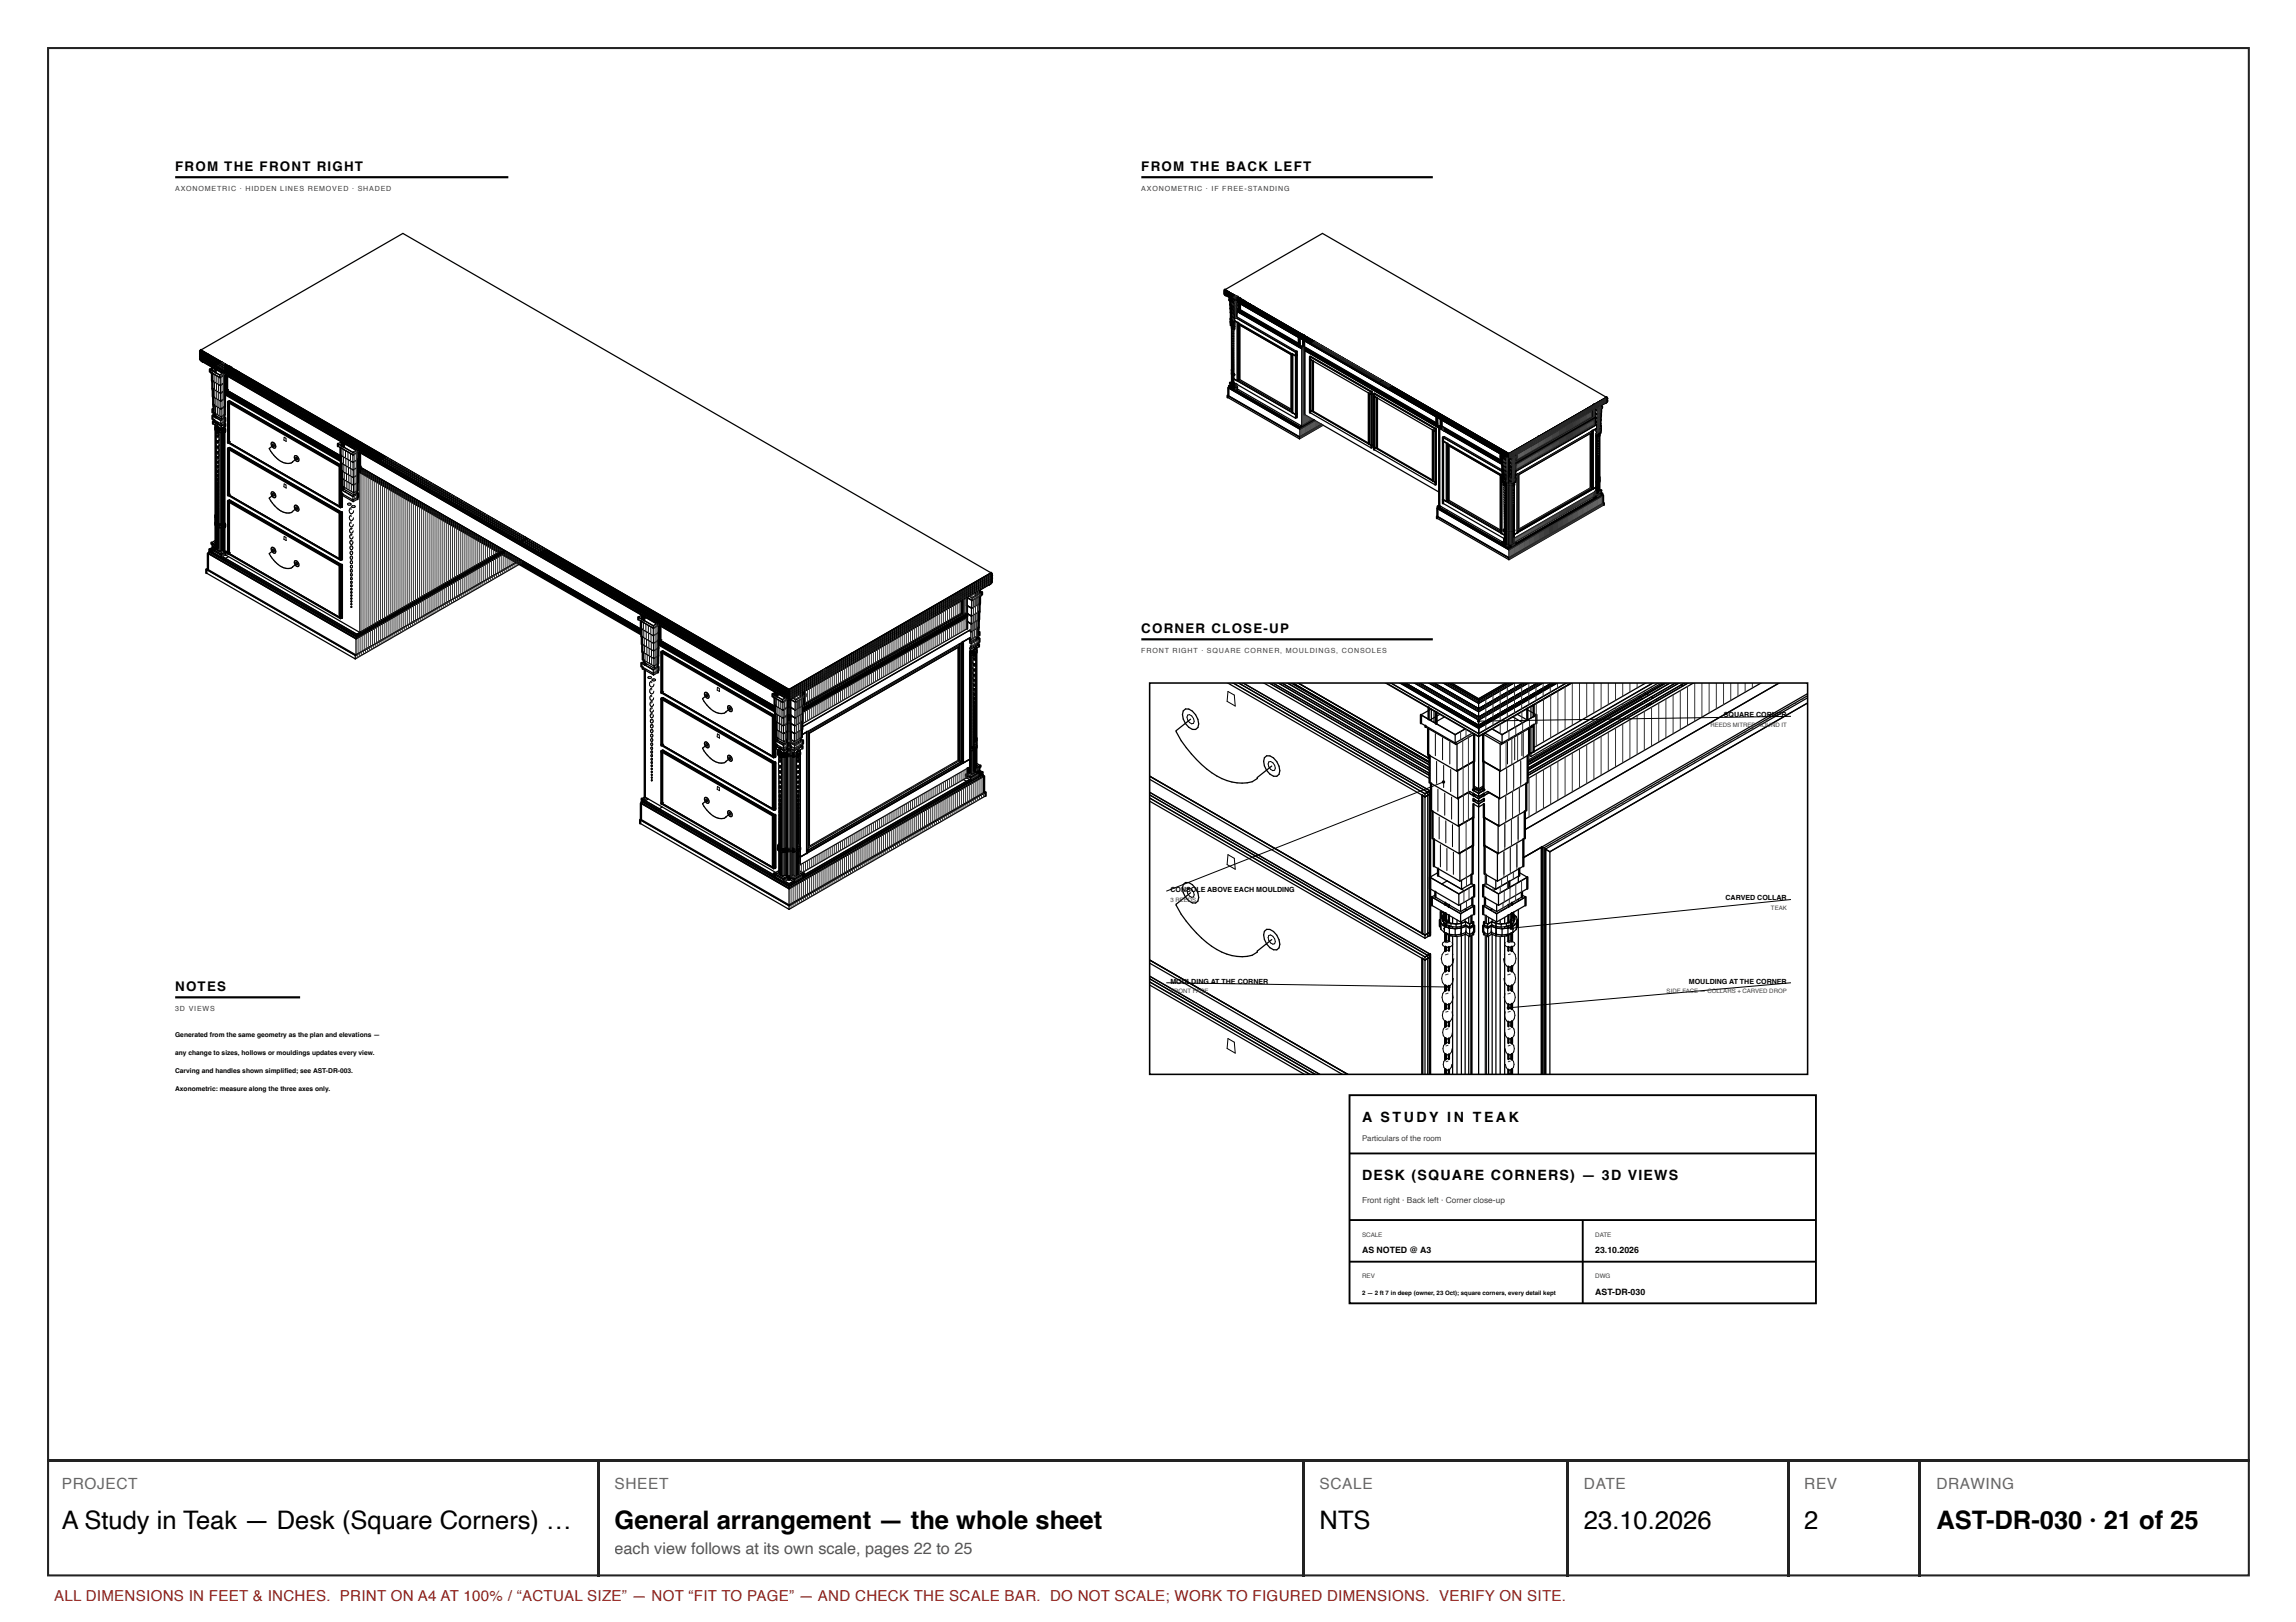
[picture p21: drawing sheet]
<svg xmlns="http://www.w3.org/2000/svg" width="297mm" height="210mm" viewBox="0 0 297 210" stroke-linecap="round" stroke-linejoin="round" font-family="sans-serif">
<defs><g id="words">
<g font-size="3.3">
<text x="8" y="197.9">A Study in Teak — Desk (Square Corners) …</text>
<text x="79.5" y="197.9">General arrangement — the whole sheet</text>
<text x="170.7" y="197.9">NTS</text>
<text x="204.9" y="197.9">23.10.2026</text>
<text x="233.4" y="197.9">2</text>
<text x="250.5" y="197.9">AST-DR-030 · 21 of 25</text>
</g>
<text font-size="2.1" fill="#555" x="79.5" y="201.1">each view follows at its own scale, pages 22 to 25</text>
<g font-size="2" fill="#666">
<text x="8" y="192.6">PROJECT</text>
<text x="79.5" y="192.6">SHEET</text>
<text x="170.7" y="192.6">SCALE</text>
<text x="204.9" y="192.6">DATE</text>
<text x="233.4" y="192.6">REV</text>
<text x="250.5" y="192.6">DRAWING</text>
</g>
<text font-size="1.9" fill="#a51d17" x="7" y="207.2">ALL DIMENSIONS IN FEET &amp; INCHES. PRINT ON A4 AT 100% / “ACTUAL SIZE” — NOT “FIT TO PAGE” — AND CHECK THE SCALE BAR. DO NOT SCALE; WORK TO FIGURED DIMENSIONS. VERIFY ON SITE.</text>
<g font-size="1.8">
<text x="176.2" y="145.2">A S T U D Y I N T E A K</text>
<text x="176.2" y="152.8">DESK (SQUARE CORNERS) — 3D VIEWS</text>
</g>
<g font-size="1.7">
<text x="22.7" y="22.1">FROM THE FRONT RIGHT</text>
<text x="147.6" y="22.1">FROM THE BACK LEFT</text>
<text x="147.6" y="81.9">CORNER CLOSE-UP</text>
<text x="22.7" y="128.2">NOTES</text>
</g>
<text font-size="1.1" fill="#3d3d3d" x="176.2" y="155.7">Front right · Back left · Corner close-up</text>
<g font-size="1.1">
<text x="176.2" y="162.2">AS NOTED @ A3</text>
<text x="206.4" y="162.2">23.10.2026</text>
<text x="206.4" y="167.6">AST-DR-030</text>
</g>
<text font-size="1" fill="#3d3d3d" x="176.2" y="147.6">Particulars of the room</text>
<g font-size=".9" fill="#3d3d3d">
<text x="22.7" y="24.7">AXONOMETRIC · HIDDEN LINES REMOVED · SHADED</text>
<text x="147.6" y="24.7">AXONOMETRIC · IF FREE-STANDING</text>
<text x="147.6" y="84.5">FRONT RIGHT · SQUARE CORNER, MOULDINGS, CONSOLES</text>
<text x="22.7" y="130.8">3D VIEWS</text>
</g>
<g font-size=".9">
<text x="223" y="92.8">SQUARE CORNER</text>
<text x="151.4" y="115.4">CONSOLE ABOVE EACH MOULDING</text>
<text x="223.2" y="116.5">CARVED COLLAR</text>
<text x="151.4" y="127.3">MOULDING AT THE CORNER</text>
<text x="218.5" y="127.3">MOULDING AT THE CORNER</text>
<text x="22.7" y="134.2">Generated from the same geometry as the plan and elevations —</text>
<text x="22.7" y="136.5">any change to sizes, hollows or mouldings updates every view.</text>
<text x="22.7" y="138.8">Carving and handles shown simplifi ed; see AST-DR-003.</text>
<text x="22.7" y="141.1">Axonometric: measure along the three axes only.</text>
</g>
<g font-size=".8" fill="#3d3d3d">
<text x="221.2" y="94">REEDS MITRED ROUND IT</text>
<text x="151.4" y="116.7">3 REEDS</text>
<text x="229.1" y="117.7">TEAK</text>
<text x="151.4" y="128.5">FRONT FACE</text>
<text x="215.6" y="128.5">SIDE FACE — COLLARS + CARVED DROP</text>
<text x="176.2" y="160">SCALE</text>
<text x="206.4" y="160">DATE</text>
<text x="176.2" y="165.4">REV</text>
<text x="206.4" y="165.4">DWG</text>
</g>
<text font-size=".8" x="176.2" y="167.6">2 — 2 ft 7 in deep (owner, 23 Oct); square corners, every detail kept</text>
</g></defs>
<path d="M6.2 6.2h284.7v197.7h-284.7z" fill="none" stroke="#222" stroke-width=".26"/>
<path d="M22.7 22.9h43.1M147.6 22.9h37.8M147.6 82.7h37.8M22.7 129.1h16.1" fill="none" stroke="#000" stroke-width=".28"/>
<g fill="none" stroke="#000" stroke-width=".13">
<path d="M159.3 39v.4M159.3 39.5v.4M159.4 39.1v.4M159.4 39.6v.4M159.5 39.2v.4M159.6 39.7v.4M27.7 48.5v.8M27.7 49.5v.8M27.8 50.5v.9M27.8 51.6v.8M27.9 52.6v.8M28 48.6v.9"/>
<path d="M28 49.7v.8M28 50.7v.8M28.1 51.7v.8M28.1 52.7v.8M28.1 56.5a.29 .29 0 0 0-.2 .3 .29 .29 0 0 0 .4 .3l.1-.3M28.1 57.2a.28 .28 0 0 0-.2 .4 .28 .28 0 0 0 .4 .2l.1-.3M28.1 58a.26 .26 0 0 0-.2 .3 .26 .26 0 0 0 .3 .2l.1-.4M28.1 59.9l-.1 .1v.2l.1 .2 .2-.3M28.1 58.6a.24 .24 0 0 0-.1 .3 .24 .24 0 0 0 .2 .2l.1-.3M28.1 59.3l-.1 .1a.25 .25 0 0 0 .1 .4l.2-.3M28.2 48.8v.8M28.2 56.2h-.2a.16 .16 0 0 0 .1 .2 .16 .16 0 0 0 .2-.2"/>
<path d="M28.3 49.8v.8M28.3 50.8v.8M28.3 51.8v.9M28.3 56.6h.1M28.4 52.9v.8M35.3 57.5h.1l.1 .3-.2-.1zM36.8 56.6l.2 .1v.4l-.3-.2zM38.3 59.2l.2 .1v.2h-.2zM44.4 58.2v.8M44.4 59.2v.8M44.7 58.4v.8M44.7 59.4v.8"/>
<path d="M45 58.6v.7M45 59.5v.8M45.3 58.7v.8M45.4 59.7v.8M159.3 40v.4M159.4 40.5v.4M159.4 41v.4M159.4 40.1v.4M159.5 46.5v.1v-.1M159.5 46.7v.1v-.1M159.5 46.9v.1v-.1M159.5 47.3h.1"/>
<path d="M159.5 47.3v.1M159.5 47.4h.1M159.5 47.1v.1v-.1M159.5 40.6v.4M159.5 47.5h.1M159.5 47.6v.1M159.5 47.7h.1M159.5 48h.1M159.5 46.5h.1M159.5 46.7h.1M159.5 46.9h.1M159.5 47.1h.1"/>
<path d="M159.5 47.6h.1M159.5 41.1v.4M159.5 47.9h.1M159.5 47.9v.1M159.5 44.5v.2h.1M159.5 42.9l-.1 .1v.2h.2v-.2M159.5 43.3l-.1 .1v.1l.2-.1M159.5 43.6l-.1 .1v.2h.2v-.2M159.5 43.9l-.1 .2 .1 .1 .1-.1v-.1M159.5 44.2v.3l.1-.1M159.5 47.8v.1M159.5 47.8h.1"/>
<path d="M159.5 44.8l-.1 .2h.1l.1-.1M159.5 45.9v.1l.1-.1M159.5 45.1l-.1 .1 .1 .1 .1-.1M159.5 45.4h-.1l.1 .1 .1-.1M159.5 45.6l-.1 .1 .1 .1 .1-.1M159.5 42.7l-.1 .1h.1h.1M159.6 40.2v.4M159.6 40.7v.3M159.6 43h.1M159.6 41.1v.4M194.4 59.3v.4M194.4 59.8v.4"/>
<path d="M194.5 59.4v.4M194.6 59.9v.4M194.7 59.5v.4M194.7 60v.4M195.7 60v.4M195.7 59.5v.4M195.8 59.9v.4M195.8 59.4v.4M195.9 59.8v.4M196 59.3v.4M206.7 55.1v.4M206.7 56.7h.1"/>
<path d="M206.7 56.9h.1M206.7 54.6v.4M206.7 54.1v.4M206.7 53.6v.4M206.7 59.8v.1M206.7 56.7h.2M206.7 53.1v.4M206.7 59l.1 .2-.1-.1M206.7 59.3h.1v.2l-.1-.2M206.7 59.5l.1 .1v.1l-.1-.1M206.7 59.8h.1v.1M206.7 59.9h.1"/>
<path d="M206.8 56.8l.1 .2-.1 .1h-.1v-.1M206.8 57.2l.1 .2-.1 .1-.1-.2M206.8 57.5l.1 .2-.1 .1-.1-.1v-.1M206.8 57.9v.2l-.1-.1v-.1M206.8 58.2v.2l-.1-.1M206.8 58.5v.2l-.1-.1M206.8 58.8v.1v.1l-.1-.1M206.8 58.8h-.1M206.8 55v.4M206.8 54.5v.4M206.8 54v.4M206.8 53.5v.4"/>
<path d="M206.9 53v.4M206.9 56.7h-.1M206.9 54.9v.4M206.9 54.4v.4M206.9 53.9v.4M207 53.4v.4M207 52.9v.4M28.2 60.5a.19 .19 0 0 0-.2 .2 .19 .19 0 0 0 .2 .2l.1-.2M28.2 62.6a.15 .15 0 0 0-.2 .2 .15 .15 0 0 0 .2 .1l.1-.2M28.2 62.1a.16 .16 0 0 0-.2 .2 .16 .16 0 0 0 .2 .2l.1-.3M28.2 61.1a.18 .18 0 0 0-.2 .2 .18 .18 0 0 0 .2 .1l.1-.1M28.2 61.6a.17 .17 0 0 0-.2 .2 .17 .17 0 0 0 .2 .2l.1-.3"/>
<path d="M35.3 63.9h.1l.1 .3-.2-.1zM35.3 71l.2 .2v.2l-.2-.2zM36.8 62.6l.2 .2v.4l-.3-.2zM36.8 69.4l.2 .1v.5l-.3-.2zM38.3 65.6l.2 .1v.2h-.2zM38.3 72.8l.2 .1v.2h-.2zM44.5 60.2v.8M44.5 61.2v.8M44.6 62.2v.8M44.8 60.4v.7M44.8 61.4v.7M44.9 62.4v.7"/>
<path d="M45 65.2l.2-.1 .2 .1a.2 .2 0 0 1-.2 .2 .2 .2 0 0 1-.2-.2zM45.1 60.5v.8M45.1 61.5v.8M45.2 62.5v.8M45.4 70.7a.23 .23 0 0 1 .2 .2 .23 .23 0 0 1-.2 .2l-.1-.2zM45.4 71.3a.21 .21 0 0 1 .2 .2 .21 .21 0 0 1-.2 .2l-.1-.2zM45.4 72a.19 .19 0 0 1 .2 .2 .19 .19 0 0 1-.2 .2l-.1-.2zM45.4 60.7v.8M45.4 61.7v.8M45.4 78.6h.1M45.4 78.5v.1M45.4 62.7v.8"/>
<path d="M45.5 65.7a.37 .37 0 0 0-.3 .4 .37 .37 0 0 0 .4 .3l.1-.3M45.5 66.6a.34 .34 0 0 0-.3 .4 .34 .34 0 0 0 .4 .3l.1-.3M45.5 67.5a.32 .32 0 0 0-.3 .4 .32 .32 0 0 0 .4 .3l.1-.3M45.5 78.5v.1M45.5 78.5h-.1M45.5 65.5l.2-.1 .2 .1a.2 .2 0 0 1-.2 .2 .2 .2 0 0 1-.2-.2zM45.6 70a.24 .24 0 0 0-.3 .2 .24 .24 0 0 0 .3 .2v-.4M45.6 69.2a.26 .26 0 0 0-.4 .3 .26 .26 0 0 0 .4 .2l.1-.3M45.6 68.4a.28 .28 0 0 0-.4 .3 .28 .28 0 0 0 .4 .2l.1-.2M125.9 79.7v.8M125.9 78.7v.8M126 77.6v.8"/>
<path d="M126.2 79.5v.8M126.2 78.5v.8M126.2 77.5v.8M126.4 79.4v.8M126.5 78.3v.9M126.5 77.3v.8M194.5 60.3v.4M194.5 60.8v.4M194.5 61.3v.4M194.6 60.4v.4M194.6 67l.1 .1zM194.6 68h.1"/>
<path d="M194.6 60.9v.4M194.6 67.9v.1M194.6 66.7h.1M194.6 66.6v.1M194.6 68.2v.1M194.6 67.4v.1M194.6 67.3h.1M194.6 67.2v.1M194.6 67.5h.1M194.6 67.7h.1M194.6 67.6v.1M194.6 67.7l.1 .1"/>
<path d="M194.6 67.9h.1M194.6 68.1v.1M194.6 68.2h.1M194.6 68.3h.1M194.6 61.4v.4M194.6 63.9l-.1 .1 .1 .1h.1v-.1M194.6 63.2l-.1 .1 .1 .2h.1v-.2M194.6 63.5l-.1 .3h.1l.1-.1M194.6 64.2l-.1 .1 .1 .2 .1-.1v-.1M194.6 64.5l-.1 .1 .1 .1 .1-.1M194.6 64.8v.2l.1-.1M194.6 66.6h.1"/>
<path d="M194.6 67h.1M194.6 67.2h.1M194.6 67.4h.1M194.6 67.6h.1M194.6 68.1h.1M194.7 67.4h.1M194.7 67.7h-.1M194.7 67.7v.1M194.7 68.1h.1M194.7 68.2h-.1M194.7 65.1l-.1 .2 .1-.1M194.7 66.1l-.1 .2 .1-.1"/>
<path d="M194.7 68.2v.1M194.7 67.9v.1M194.7 68.1v.1M194.7 68.3h-.1M194.7 65.4l-.1 .1v.1l.1-.1M194.7 65.7h-.1v.1l.1-.1M194.7 65.9h-.1v.2l.1-.2M194.7 67.4l-.1 .1M194.7 67.6v.1M194.7 67.8h.1M194.7 68h-.1M194.7 63l-.2 .1h.2v-.1"/>
<path d="M194.7 60.4v.4M194.7 60.9v.4M194.7 63.2v.1M194.7 61.4v.4M195.6 61.4v.4M195.7 60.9v.4M195.7 63.2v.1M195.7 60.4v.4M195.7 63l.1 .1-.1-.1M195.7 65.4l.1 .1-.1 .1v-.1M195.7 65.7h.1v.1l-.1-.1M195.7 67.4v.1"/>
<path d="M195.7 67.3h.1M195.7 67.6v.1M195.7 68h.1M195.7 66.1l.1 .2-.1-.1M195.7 65.9h.1v.2l-.1-.2M195.7 67.8h.1M195.7 67.9v.1M195.7 68.1v.1M195.7 68.1h.1M195.7 65.1l.1 .2h-.1v-.1M195.7 67v.1zM195.7 68.3h.1"/>
<path d="M195.7 68.2v.1M195.7 67.4h.1M195.7 67.7h.1M195.7 67.7v.1M195.7 68.2h.1M195.7 64.8l.1 .2h-.1v-.1M195.7 67.2v.1M195.7 63.2l.1 .2-.1 .1-.1-.2M195.7 63.5l.1 .3h-.1l-.1-.1M195.7 63.9l.1 .1v.1h-.1v-.1M195.7 64.2l.1 .1v.2h-.1v-.2M195.7 64.5l.1 .2-.1-.1"/>
<path d="M195.7 67h.1M195.7 67.2h.1M195.7 67.6h.1M195.7 67.9h.1M195.8 61.4v.4M195.8 67.7h-.1M195.8 67.7l-.1 .1M195.8 68.2v.1M195.8 67.6v.1M195.8 67.9h.1M195.8 68.1v.1M195.8 68h-.1"/>
<path d="M195.8 68.2h-.1M195.8 68.3h-.1M195.8 67.2v.1M195.8 67.3h-.1M195.8 67.4v.1M195.8 67.5h-.1M195.8 60.9v.4M195.8 67.9v.1M195.8 68h.1M195.8 60.4v.4M195.9 61.3v.4M195.9 60.8v.4"/>
<path d="M195.9 60.3v.4M206.7 60.9h.1zM206.7 61.1h.1M206.7 60l.1 .1v.1zM206.7 60.2l.1 .1v.1zM206.7 60.1l.1 .1M206.7 60.4v.2M206.7 60.6h.1M206.7 60.8h.1M206.7 60.6v.2M206.7 61v.1M206.7 61.4v.1"/>
<path d="M206.7 61.5h.1M206.7 61.7v.1M206.7 61.6h.1M206.7 61.8h.1M206.7 61.9h.1M206.8 61.7v.1M206.8 60.4v.2M206.8 60.2h-.1M206.8 60.4h-.1M206.8 60.6v.2M206.8 61v.1M206.8 60.6h-.1"/>
<path d="M206.8 60.8h-.1M206.8 61h-.1M206.8 61.5v.1M206.8 61.4v.1M206.8 61.4h-.1M206.8 61.5l-.1 .1M206.8 61.7h-.1M206.8 61.9h-.1M206.8 61.9h.1M206.8 61.1h.1M83.2 80.6v.8M83.3 81.6v.8"/>
<path d="M83.3 82.6v.8M83.4 83.6v.8M83.4 84.6v.8M83.6 80.8v.8M83.6 81.8v.8M83.6 82.8v.8M83.7 83.8v.8M83.7 84.8v.8M83.8 87.6l.2-.1 .2 .1a.2 .2 0 0 1-.2 .2 .2 .2 0 0 1-.2-.2zM83.9 81v.8M83.9 82v.8M83.9 83v.8"/>
<path d="M84 84v.7M84 85v.7M84.2 81.2v.8M84.2 82.2v.7M84.2 93.1a.23 .23 0 0 1 .3 .2 .23 .23 0 0 1-.3 .2l-.1-.2zM84.2 94.4a.19 .19 0 0 1 .3 .2 .19 .19 0 0 1-.3 .2l-.1-.2zM84.2 83.1v.8M84.3 84.1v.8M84.3 85.1v.8M84.3 88.1a.37 .37 0 0 0-.3 .5 .37 .37 0 0 0 .5 .3l.1-.4M84.3 89.1a.35 .35 0 0 0-.3 .4 .35 .35 0 0 0 .4 .2l.2-.3M84.3 90a.32 .32 0 0 0-.2 .3 .32 .32 0 0 0 .3 .3l.2-.3"/>
<path d="M84.4 87.9l.2-.1 .2 .1a.2 .2 0 0 1-.2 .2 .2 .2 0 0 1-.2-.2zM84.4 92.4a.24 .24 0 0 0-.3 .2 .24 .24 0 0 0 .3 .3l.1-.4M84.4 91.6a.26 .26 0 0 0-.3 .3 .26 .26 0 0 0 .3 .2l.1-.2M84.4 90.8a.28 .28 0 0 0-.3 .3 .28 .28 0 0 0 .3 .3l.1-.3M91.3 89.8l.2 .1v.2h-.1zM91.3 96.2l.2 .2v.1h-.1zM92.8 88.9l.2 .2 .1 .4-.3-.2zM92.8 95l.2 .1 .1 .4-.3-.2zM94.3 91.5l.2 .2v.2l-.2-.2zM94.3 98l.2 .1v.2l-.2-.2zM100.5 90.5v.8M100.5 91.5v.8"/>
<path d="M100.6 92.6v.8M100.6 93.6v.8M100.7 94.6v.8M100.7 90.7v.8M100.8 91.7v.8M100.8 92.7v.8M100.9 93.7v.8M100.9 94.7v.9M100.9 98.5a.29 .29 0 0 0-.2 .4 .29 .29 0 0 0 .3 .2l.2-.3M100.9 99.3a.28 .28 0 0 0-.2 .3 .28 .28 0 0 0 .3 .2l.1-.2M100.9 100a.26 .26 0 0 0-.2 .3 .26 .26 0 0 0 .3 .2l.1-.4M101 90.8v.8"/>
<path d="M101 98.2h-.2a.16 .16 0 0 0 .1 .2 .16 .16 0 0 0 .2-.2M101 91.8v.8M101.1 92.8v.9M101.1 93.9v.8M101.1 98.6v.1M101.1 94.9v.8M103 94.9v.8M103 93.9v.8M103 98.6v.1M103.1 92.8v.9M103.1 91.8v.8M103.1 98.2h.3a.17 .17 0 0 1-.2 .2 .17 .17 0 0 1-.1-.2"/>
<path d="M103.1 90.8v.8M103.2 98.5a.29 .29 0 0 1 .2 .4 .29 .29 0 0 1-.3 .2l-.1-.3M103.2 99.3a.28 .28 0 0 1 .2 .3 .28 .28 0 0 1-.3 .2l-.1-.2M103.2 100a.26 .26 0 0 1 .2 .3 .26 .26 0 0 1-.3 .2l-.1-.4M103.2 94.7v.9M103.3 93.7v.8M103.3 92.7v.8M103.4 91.7v.8M103.4 90.7v.8M103.5 94.6v.8M103.5 93.6v.8M103.6 92.6v.8"/>
<path d="M103.6 91.5v.8M103.7 90.5v.8M125.8 81.7v.8M125.9 85.5h.1M125.9 80.7v.8M126 85h.2a.17 .17 0 0 1-.2 .2 .17 .17 0 0 1-.1-.2M126 89.9a.18 .18 0 0 1 .2 .2 .18 .18 0 0 1-.2 .2l-.1-.2M126 90.5a.17 .17 0 0 1 .2 .1 .17 .17 0 0 1-.2 .2l-.1-.3M126 91a.16 .16 0 0 1 .2 .1 .16 .16 0 0 1-.2 .2l-.1-.3M126 91.5a.15 .15 0 0 1 .2 .1 .15 .15 0 0 1-.2 .2l-.1-.3M126 89.4a.19 .19 0 0 1 .2 .2 .19 .19 0 0 1-.2 .1l-.1-.2M126 85.3a.3 .3 0 0 1 .3 .4 .3 .3 0 0 1-.4 .2l-.1-.3"/>
<path d="M126 86.1a.28 .28 0 0 1 .3 .3 .28 .28 0 0 1-.4 .2l-.1-.2M126 86.8a.26 .26 0 0 1 .2 .3 .26 .26 0 0 1-.3 .2v-.4M126 87.5a.25 .25 0 0 1 .2 .3 .25 .25 0 0 1-.2 .2l-.1-.4M126 88.1a.23 .23 0 0 1 .2 .3 .23 .23 0 0 1-.2 .2l-.1-.2M126 88.7l.2 .2v.2l-.2 .1-.1-.2M126.1 81.6v.8M126.1 80.5v.9M126.3 81.4v.8M126.4 80.4v.8M153.6 92.5a.72 .72 0 0 1 .8 .3 .72 .72 0 0 1 0 .8 .72 .72 0 0 1-.7-.3 .72 .72 0 0 1-.1-.8zM158.9 89.5l.8 .4 .1 1.5-1.1-.6zM164.1 98.6a.73 .73 0 0 1 .7 .3 .73 .73 0 0 1 .1 .8 .72 .72 0 0 1-.7-.3 .72 .72 0 0 1-.1-.8z"/>
<path d="M185.7 94.9v2.9M185.8 98.5v2.9M186.6 95.5v2.8M186.8 99.1v2.8M187.5 96v2.9M187.7 99.6v2.8M194.9 99.6v2.8M195 96v2.9M195.8 99.1v2.8M195.9 95.5v2.8M196.7 98.5v2.9M196.9 94.9v2.9"/>
<path d="M231.7 92.7l-40.4 .6M91.3 103.4l.2 .1v.2l-.2-.1zM92.8 101.8l.2 .1 .1 .4-.3-.2zM94.3 105.1l.2 .1v.2l-.2-.1zM100.9 101.9l-.1 .1v.3l.1 .1 .2-.3M100.9 100.7a.24 .24 0 0 0-.2 .2 .24 .24 0 0 0 .3 .2l.1-.3M100.9 101.3l-.1 .1a.25 .25 0 0 0 .1 .4l.2-.3M101 102.5a.19 .19 0 0 0-.2 .2 .19 .19 0 0 0 .2 .2l.1-.2M101 104.7a.15 .15 0 0 0-.2 .1 .15 .15 0 0 0 .2 .1v-.2M101 104.2a.16 .16 0 0 0-.2 .1 .16 .16 0 0 0 .2 .2v-.3M101 103.1a.18 .18 0 0 0-.2 .2 .18 .18 0 0 0 .2 .2l.1-.2M101 103.6a.17 .17 0 0 0-.2 .2 .17 .17 0 0 0 .2 .2v-.3"/>
<path d="M103.1 103.1a.18 .18 0 0 1 .3 .2 .18 .18 0 0 1-.3 .2v-.2M103.1 103.6a.18 .18 0 0 1 .3 .2 .18 .18 0 0 1-.3 .2v-.3M103.2 104.2a.16 .16 0 0 1 .2 .1 .16 .16 0 0 1-.2 .2l-.1-.3M103.2 104.7a.15 .15 0 0 1 .1 .1 .15 .15 0 0 1-.1 .1l-.1-.2M103.2 102.5a.19 .19 0 0 1 .2 .2 .19 .19 0 0 1-.3 .2v-.2M103.2 101.9l.2 .1v.3l-.2 .1-.1-.3M103.2 100.7a.24 .24 0 0 1 .2 .2 .24 .24 0 0 1-.3 .2v-.3M103.2 101.3l.2 .1a.25 .25 0 0 1-.2 .4l-.2-.3M153.6 115a.72 .72 0 0 1 .8 .3 .72 .72 0 0 1 0 .8 .72 .72 0 0 1-.7-.3 .72 .72 0 0 1-.1-.8zM158.9 110.6l.8 .5 .1 1.4-1.1-.6zM186 102.1v2.9M186.2 105.7v2.9"/>
<path d="M186.3 109.3v2.9M186.7 101.2l-35.8 14.1M186.9 102.6v2.9M187 106.2v2.9M187.2 109.8v2.9M187.8 103.1v2.9M187.9 106.7v2.9M188 110.3v2.8M194.5 110.3v2.8M194.7 106.7v2.9M194.8 103.1v2.9M195.4 109.8v2.9"/>
<path d="M195.5 106.2v2.9M195.7 102.6v2.9M196.2 109.3v2.9M196.4 105.7v2.9M196.5 102.1v2.9M231.7 116.4l-36.2 3.7M150.9 127.2l36.5 .5M158.9 134.4l.8 .5 .1 1.4-1.1-.6zM164.1 121.1a.72 .72 0 0 1 .8 .2 .72 .72 0 0 1 0 .8 .72 .72 0 0 1-.7-.3 .72 .72 0 0 1-.1-.7zM187 139.1h.1M187 139.1l.3-.1 .2 .1M187.3 123a1.14 1.14 0 0 0-.9 1.1 1.14 1.14 0 0 0 .9 1l.4-.1 .3-.4 .1-.5"/>
<path d="M187.3 125.6a1.07 1.07 0 0 0-.8 1 1.07 1.07 0 0 0 .8 1l.3-.1 .3-.4 .1-.5M187.3 128.1a1.01 1.01 0 0 0-.8 1 1.01 1.01 0 0 0 .8 .9 1 1 0 0 0 .6-1.4M187.3 130.5a.95 .95 0 0 0-.7 .9 .95 .95 0 0 0 .7 .9 .94 .94 0 0 0 .5-1.4M187.3 132.7a.89 .89 0 0 0-.7 .9 .89 .89 0 0 0 .7 .8l.3-.1 .2-.3 .1-.4M187.3 134.9a.84 .84 0 0 0-.6 .8 .84 .84 0 0 0 .6 .8l.2-.1 .3-.3v-.4M187.4 137h-.1a.79 .79 0 0 0-.6 .7 .79 .79 0 0 0 .6 .8l.2-.1 .2-.3 .1-.4M187.6 121.8a.75 .75 0 0 0-1 .4 .76 .76 0 0 0 1.3 0l-.1-.2M187.9 123.4l.1 .1M194.6 123.4v.1M195 121.8a.74 .74 0 0 1 1 .4 .76 .76 0 0 1-1.4 0l.1-.2M195 139.1l.3-.1 .3 .1M195.1 137h.2a.78 .78 0 0 1 .6 .7 .78 .78 0 0 1-.6 .8l-.3-.1-.2-.3-.1-.4"/>
<path d="M195.3 123a1.14 1.14 0 0 1 .8 1.1 1.14 1.14 0 0 1-.8 1l-.4-.1-.3-.4-.1-.5M195.3 125.6a1.07 1.07 0 0 1 .8 1 1.07 1.07 0 0 1-.8 1l-.4-.1-.3-.4-.1-.5M195.3 128.1a1.01 1.01 0 0 1 .7 1 1.01 1.01 0 0 1-.7 .9 1 1 0 0 1-.6-1.4M195.3 130.5a.94 .94 0 0 1 .7 .9 .94 .94 0 0 1-.7 .9 .94 .94 0 0 1-.6-1.4M195.3 132.7a.89 .89 0 0 1 .6 .9 .89 .89 0 0 1-.6 .8l-.3-.1-.2-.3-.1-.4M195.3 134.9a.84 .84 0 0 1 .6 .8 .84 .84 0 0 1-.6 .8l-.3-.1-.2-.3-.1-.4M231.7 127.2l-36.6 3.2"/>
<circle cx="159.5" cy="46.4" r=".07"/>
<circle cx="159.5" cy="46.2" r=".07"/>
<circle cx="28.1" cy="63.7" r=".13"/>
<circle cx="28.1" cy="64.9" r=".11"/>
<circle cx="28.1" cy="64.1" r=".13"/>
<circle cx="28.1" cy="65.3" r=".1"/>
<circle cx="28.1" cy="64.5" r=".12"/>
<circle cx="28.1" cy="67" r=".08"/>
<circle cx="28.1" cy="65.7" r=".1"/>
<circle cx="28.1" cy="66.4" r=".09"/>
<circle cx="28.1" cy="66" r=".09"/>
<circle cx="28.1" cy="66.7" r=".08"/>
<circle cx="28.2" cy="63.2" r=".14"/>
<circle cx="45.4" cy="72.8" r=".18"/>
<circle cx="45.4" cy="73.9" r=".16"/>
<circle cx="45.4" cy="73.3" r=".17"/>
<circle cx="45.4" cy="74.4" r=".15"/>
<circle cx="45.4" cy="74.9" r=".14"/>
<circle cx="45.4" cy="75.4" r=".13"/>
<circle cx="45.4" cy="75.8" r=".12"/>
<circle cx="45.4" cy="76.2" r=".11"/>
<circle cx="45.4" cy="76.7" r=".1"/>
<circle cx="45.4" cy="78.2" r=".08"/>
<circle cx="45.4" cy="77.1" r=".09"/>
<circle cx="45.5" cy="77.8" r=".08"/>
<circle cx="45.5" cy="77.5" r=".09"/>
<circle cx="194.6" cy="66.9" r=".06"/>
<circle cx="194.6" cy="66.4" r=".07"/>
<circle cx="195.7" cy="66.9" r=".06"/>
<circle cx="195.7" cy="66.6" r=".06"/>
<circle cx="195.7" cy="66.4" r=".07"/>
<circle cx="206.8" cy="61.3" r=".05"/>
<circle cx="84.3" cy="95.2" r=".18"/>
<circle cx="84.3" cy="95.8" r=".17"/>
<circle cx="84.3" cy="96.3" r=".16"/>
<circle cx="84.3" cy="96.8" r=".14"/>
<circle cx="84.3" cy="97.3" r=".14"/>
<circle cx="84.3" cy="97.8" r=".13"/>
<circle cx="84.3" cy="98.2" r=".12"/>
<circle cx="84.3" cy="99.1" r=".1"/>
<circle cx="84.3" cy="99.9" r=".09"/>
<circle cx="84.3" cy="99.5" r=".09"/>
<circle cx="84.3" cy="98.7" r=".11"/>
<circle cx="84.3" cy="94" r=".21"/>
<circle cx="126" cy="92.1" r=".14"/>
<circle cx="126" cy="93" r=".13"/>
<circle cx="126" cy="92.5" r=".13"/>
<circle cx="126" cy="93.4" r=".12"/>
<circle cx="126" cy="95.5" r=".08"/>
<circle cx="126" cy="93.8" r=".11"/>
<circle cx="126" cy="94.5" r=".1"/>
<circle cx="126" cy="94.2" r=".1"/>
<circle cx="126" cy="95.2" r=".09"/>
<circle cx="126" cy="94.9" r=".09"/>
<circle cx="126" cy="95.9" r=".07"/>
<circle cx="84.3" cy="100.3" r=".08"/>
<circle cx="84.3" cy="101" r=".07"/>
<circle cx="84.3" cy="100.6" r=".08"/>
<circle cx="100.9" cy="105.3" r=".14"/>
<circle cx="100.9" cy="105.7" r=".13"/>
<circle cx="100.9" cy="106.9" r=".11"/>
<circle cx="100.9" cy="107.3" r=".1"/>
<circle cx="100.9" cy="106.5" r=".12"/>
<circle cx="100.9" cy="109" r=".08"/>
<circle cx="100.9" cy="107.7" r=".1"/>
<circle cx="100.9" cy="108.7" r=".08"/>
<circle cx="100.9" cy="108.4" r=".09"/>
<circle cx="100.9" cy="108.1" r=".09"/>
<circle cx="100.9" cy="106.1" r=".13"/>
<circle cx="103.2" cy="105.3" r=".14"/>
<circle cx="103.2" cy="105.7" r=".13"/>
<circle cx="103.2" cy="106.5" r=".12"/>
<circle cx="103.2" cy="106.1" r=".13"/>
<circle cx="103.2" cy="107.3" r=".1"/>
<circle cx="103.2" cy="108.1" r=".09"/>
<circle cx="103.2" cy="107.7" r=".1"/>
<circle cx="103.2" cy="109" r=".08"/>
<circle cx="103.2" cy="108.7" r=".08"/>
<circle cx="103.2" cy="108.4" r=".09"/>
<circle cx="103.2" cy="106.9" r=".11"/>
</g>
<g fill="none" stroke="#000" stroke-width=".16">
<path d="M158.4 37.6l36.8 21.3M158.4 37.8l36.8 21.2M158.4 37.9l36.8 21.3M158.4 38.1l36.8 21.2M158.5 37.5l36.7 21.3M158.5 37.5h.1M158.5 37.8l36.7 21.2 12.6-7.2M158.5 38l36.7 21.2M158.5 37.5l12.6-7.3 36.7 21.2-12.6 7.3zM158.5 37.8l36.7 21.3 12.7-7.3-12.7 7.2M158.5 38.2l36.7 21.2 12.5-7.2M158.5 37.6h.1"/>
<path d="M158.5 37.7v.1M158.5 37.9h.1M158.5 38h.1M158.6 37.6h.1M158.6 37.8h-.1M158.6 37.9h-.1M158.6 38.1h.1M158.7 37.7h-.1M158.7 37.8h.1M158.7 38h-.1M158.7 38.1h.1M158.7 37.6h.1"/>
<path d="M158.7 37.7h.1M158.7 38h.1M158.8 37.7v.1M158.8 37.9h.1M158.8 38v.1M158.8 37.7h.1M158.8 37.8h.1M158.8 38.2h.1M158.9 37.8h.1M158.9 38h.1M159 37.8h-.1M159 38.1h-.1"/>
<path d="M159 37.8h.1M159 38.3h.1M159 38.8l.6 .4M159.1 37.9h-.1M159.1 38.2h-.1M159.1 37.9h.1M159.1 38.1h.1M159.1 38.9l.6 .3 .3-.2M159.1 38.2h.1M159.2 39.4l.5 .3M159.2 39.9l.5 .3 .2-.1M159.2 38.1h.1"/>
<path d="M159.2 38.6l-.2 .1 .6 .3M159.2 38h.1M159.2 38.3h.1M159.3 38.2h-.1M159.3 38.3h.1M159.3 38v.1M159.3 38.3v.1M159.3 38h.1M159.4 38.7l-.2 .1M159.4 38.2h-.1M159.4 38.1h.1M159.4 38.2v.1"/>
<path d="M159.4 38.7l-.1 .1M159.4 38.4h.1M159.5 38.3h-.1M159.5 38.1v.1M159.5 38.1h.1M159.5 38.2h.1M159.6 38.2h.1M159.6 38.3h.1M159.6 38.5h.1M159.6 39v.2M159.7 39.2v.5M159.7 39.7h.1"/>
<path d="M159.7 39.7v1.5M159.7 38.3h.1M159.7 38.4h.1M159.7 38.2h.1M159.8 38.4v.1M159.8 38.9l-.2 .1M159.8 38.3h.1M159.9 38.3h.1M159.9 38.4h.1M159.9 39l-.3 .2M160 40l34.3 19.8M160 39.5l-.3 .2"/>
<path d="M160.2 38.5v.1M160.2 38.7h.1M160.2 38.9h.1M160.3 39.2v.9M160.3 38.9h.1M160.4 38.9l-.1 .1M160.4 38.8h.1M160.4 39h.1M160.4 38.8v.1M160.5 38.9h.1M160.5 38.7h.1M160.5 39h.1"/>
<path d="M160.6 39.1h.1M160.6 38.8h.1M160.6 38.7h.1M160.6 38.9v.1M160.7 38.8h.1M160.7 39h-.1M160.7 39.1h-.1M160.7 39.1h.1M160.7 39h.1M160.7 38.9h.1M160.8 38.9h.1M160.8 39v.1"/>
<path d="M160.8 39.1h.1M160.9 38.9h.1M160.9 39h.1M160.9 38.9v.1M161 39h-.1M161 39h.1M161.2 39.4h.1M161.3 39.3v.1M161.4 39.5h-.1M161.4 39.3h.1M161.5 39.2v.1M161.5 39.4h.1"/>
<path d="M161.6 39.4h.1M161.6 39.3h.1M161.8 39.8h-.1M161.8 39.8h.1M161.9 39.7h.1M161.9 39.8h.1M162 39.7h.1M162 39.9h.1M162 39.6h.1M162 39.8h.1M162.1 39.6h.1M162.1 39.6v.1"/>
<path d="M162.1 39.8h.1M162.2 39.7h-.1M162.2 39.7h.1M162.3 39.7h-.1M162.3 39.7h.1M25.9 45.6l76.2 44M25.9 45.9l76.2 44M25.9 46.2l76.2 44M25.9 46.5l76.2 44M26 45.4l76.1 43.9M26 45.7l76.1 43.9M26 46l76.1 43.9"/>
<path d="M26 46.3l76.1 44M26 45.7h-.1l76.2 44M26 46h-.1l76.2 44M26 46.3h-.1l76.2 44 26.2-15.1-.1-.1-26.1 15.1M26 45.3l26.1-15.1 76.1 43.9-26.1 15.1zM26.1 46.7l76 43.9 26-15M26.2 45.5h-.1M26.2 45.8h-.1M26.2 46.1h-.1M26.2 46.4l-.1 .1M26.2 45.5h.1M26.2 45.5v.1"/>
<path d="M26.2 45.8v.1M26.2 46.1v.1M26.2 46.5h.1M26.3 45.5h.1M26.4 45.7h.1M26.4 46h.1M26.4 46.3h.1M26.4 46.6h.1M26.5 45.6h.1M26.5 45.7h-.1M26.5 46h-.1M26.5 46.3h.1"/>
<path d="M26.5 45.6v.1M26.7 45.8h-.1M26.7 46.1h-.1M26.7 46.4v.1M26.7 45.8h.1M26.7 45.8v.1M26.8 46.2h-.1M26.8 46.8h-.1M26.8 45.8h.1M27 46h-.1M27 46.3h-.1M27 45.9h.1"/>
<path d="M27 46h.1M27 46.6v.1M27.1 46h.1M27.1 47h.1M27.2 48.1l1.2 .7M27.2 46.1v.1M27.2 46.7v.1M27.3 46.1h.1M27.3 46.5h.1M27.3 48.2l1.2 .7M27.4 46.8h-.1M27.4 49.3l1.1 .6"/>
<path d="M27.5 50.3l1 .6M27.5 54.2l1.1 .6M27.5 53.4l.3 .1M27.5 46.6h.1M27.5 47.6l-.3 .2 1.2 .7M27.5 51.3l1 .6 .6-.3M27.6 54.8l1 .6M27.6 46.3h-.1M27.6 52.4l1 .5M27.6 47h.1M27.6 46.3h.1M27.6 46.7h.1"/>
<path d="M27.6 52.9h-.1l.1 .1M27.6 53.4l1 .5M27.7 54.5l.9 .6M27.7 54.4l-.1 .1 1 .6M27.7 53.7l-.1 .1 .3 .1M27.7 53.8l.2 .1M27.7 47h.1M27.8 46.4l-.1 .1M27.8 53.7l.9 .5M27.8 53.6l-.3 .2 1.1 .6M27.8 47.1h.1M27.8 46.4h.1"/>
<path d="M27.9 55.6v.1M27.9 54.6v.1v-.1M27.9 47.8l-.4 .2M27.9 46.8h-.1M27.9 55.3h.1M27.9 55.5v.2M27.9 55.7l.1 .1M27.9 55.5l.1 .1M27.9 46.5h.1M27.9 55l.1 .1-.1 .1v.3M27.9 54l.2-.1 .7 .4M28 46.5h.1"/>
<path d="M28 55.4h.1M28 55.1h.1M28 55.4v.1M28 46.9h-.1M28 55.8l.3 .2M28 55.7h.1M28 55.5v.1M28 55.3v.2M28 55.5l.3 .1M28 55.3l.3 .2M28 55.5h.1M28 55.3l.1 .1"/>
<path d="M28 55.6v.2M28 55.8l.4 .1M28 55.6l.4 .1M28 55.1v.2M28 47.9l-.3 .2M28 47.2h.1M28.1 55.2l-.1 .1M28.1 46.9h-.1M28.1 55.1v.5M28.1 55.9v.3M28.1 56.4v.1M28.1 57.1v.2"/>
<path d="M28.1 57.8v.2M28.1 58.5v.1M28.1 59.1v.2M28.1 59.8v.1M28.1 54.8h.1M28.1 55.4h.1M28.1 55.1h.1M28.1 46.6v.1M28.2 55.2v.3M28.2 55.6v.6M28.2 56.4v.1M28.2 57.1v.2"/>
<path d="M28.2 57.8v.2M28.2 58.5v.2M28.2 59.1v.2M28.2 59.8v.1M28.2 46.6h.1M28.2 46.7h.1M28.3 55.5v.1M28.3 55.9v.1M28.3 56h.2M28.3 55.6h.2M28.3 55.5h.2M28.3 46.7h.1"/>
<path d="M28.3 47.1h.1M28.3 47.4h.1M28.3 55.3v.2M28.3 55.6v.1M28.3 56v11.8M28.3 46.8h.1M28.4 46.7h.1M28.4 48.5v.3M28.4 55.7v.2M28.4 47.4v.1M28.5 48.8v.1M28.5 55.5v.1"/>
<path d="M28.5 55.9v.1M28.5 48.9v1M28.5 55.4v.1M28.5 55.6v.1M28.5 56v11.8M28.5 49.8v1.1M28.5 50.8v.1M28.5 50.9l.1 2M28.5 51.9h.1M28.6 54.4v.4M28.6 46.9h-.1M28.6 52.9h.1"/>
<path d="M28.6 47.2h-.1M28.6 52.9l.5-.3-.5 .3M28.6 52.9v1M28.6 46.9h.1M28.6 54.8v.3M28.6 55.1v.3M28.6 55.1h.1M28.6 55.1l.5-.2-.5 .2M28.6 55.8h.1M28.7 53.9v.3M28.7 55.4v15.9M28.7 54.2l.3-.2 .1 .1-.5 .3"/>
<path d="M28.7 47.3h.1M28.8 55.4h.1M28.8 55.6h.1M28.8 55.9v11.9M28.8 55h.1M28.8 48.3l-.4 .2M28.8 55.9l-.3 .1M28.8 55.4v.2M28.8 55.9l.2 .1M28.8 55.8h.1M28.8 55.6h-.3M28.8 55.4l-.3 .1"/>
<path d="M28.8 55.6h.2M28.8 55.4l.2 .1M28.8 55.6v.3M28.8 55.6l.2 .1M28.8 55.6l-.4 .1M28.8 47.1h.1M28.9 47h.1M28.9 50.7l15.2 8.7M28.9 55.3v.2M28.9 55.6v.1M28.9 56v11.8M29 55.5v.1"/>
<path d="M29 55.7v.3M29 55.6h.1l-.1 .1M29 50.6l-.5 .3M29 50.6l15.1 8.8M29 47.1l-.1 .1M29 47.1h.1M29 55.4h.1l-.1 .1M29.1 50.6l15 8.7M29.1 48.5l-.7 .3M29.1 53.7l-.5 .2M29.1 55.9l-.1 .1M29.1 50.9l15 8.7"/>
<path d="M29.1 51.1l15 8.7M29.1 51l15 8.6M29.1 50.4l.2 .1M29.1 50.5l15 8.6M29.1 50.5l15 8.7h-.1M29.1 55.2l-.5 .2M29.1 55.8l-.1 .1-.2-.1-.4 .1M29.1 48.5l-.6 .4M29.1 49.5l-.6 .4M29.1 54.5l-.5 .3M29.1 50.7h.1M29.3 51h-.1"/>
<path d="M29.3 50.6l-.1 .1M29.4 50.5h-.1l14.8 8.5M29.4 48.6v1.9M29.5 50.9l-.1 .1M29.5 57.2l14.5 8.4M29.5 52.1l14.5 8.4M29.5 57.3l14.5 8.4M29.6 50.4l-.2 .1M29.6 52.1v5.2l.2-.1M29.6 50.8v.1M29.7 47.5h.1M29.7 47.5v.1"/>
<path d="M29.7 47.9h.1M29.7 48.2h.1M29.7 51.9h-.1l14.5 8.4M29.7 51.9l14.5 8.3M29.7 51.9l-.2 .1 14.5 8.4M29.7 57.9h-.1l14.5 8.4M29.7 57.9l14.5 8.4M29.7 57.9l-.2 .1 14.5 8.4M29.8 48.2v.1M29.9 48.3h.1M30 48h-.1M30.1 48.4h-.1"/>
<path d="M30.1 48.1h.1M30.2 51.5h-.1M30.2 48.1v.1M30.2 48.5h.1M30.2 47.9h.1M30.3 48.5h-.1M30.3 47.8h.1M30.3 48.2h.1M30.3 51.4v.1M30.3 51.6h.1M30.4 48.2l-.1 .1M30.4 47.9l-.1 .1"/>
<path d="M30.4 48.6h-.1M30.4 47.9h.1M30.4 48.6h.1M30.5 48h-.1M30.5 51.7h-.1M30.5 48.3h-.1M30.5 51.3l-.1 .1M30.5 51.5h-.1M30.5 48.3v.1M30.5 48h.1M30.6 48.7h-.1M30.6 48.1h-.1"/>
<path d="M30.6 48.1h.1M30.6 48h.1M30.6 48.7h.1M30.6 51.8h.1M30.6 51.6h.1M30.7 48.4h-.1M30.7 48v.1M30.7 51.4l-.1 .1M30.7 48.4l-.1 .1M30.8 48.2h-.1M30.8 48.1h.1M30.8 51.7h-.1"/>
<path d="M30.8 51.5h-.1M30.8 48.5h.1M30.9 48.6h.1M30.9 48.3h.1M31 48.3h-.1M31 48.2h.1M31 51.6h-.1M31.1 48.3l-.1 .1M31.1 48.3h.1M31.2 48.4h-.1M31.2 48.4h.1M31.6 49.3h.1"/>
<path d="M31.9 49.1v.1M32 49.5h-.1M32.2 49h-.1M32.2 48.9h.1M32.2 49.3h.1M32.5 49.2h.1M32.6 49.1h.1M32.8 50h.1M33 50.1h.1M33.1 49.8h.1M33.1 50.1v.1M33.3 49.9h-.1"/>
<path d="M33.3 50.2v.1M33.4 49.7h-.1M33.4 50h.1M33.4 49.6h.1M33.5 49.8h.1M33.6 50.1h-.1M33.6 49.7h.1M33.7 49.8l-.1 .1M33.7 49.8h.1M33.8 49.9v.1M33.9 49.9h.1M35.1 57.3a.43 .43 0 0 1 .5 .2 .43 .43 0 0 1 0 .5 .53 .53 0 0 1-.5-.7z"/>
<path d="M35.4 57.6l-.6 .4a3 3 0 0 0 2.7 2l.3-.2 .6-.5M38.1 59a.43 .43 0 0 1 .5 .2 .43 .43 0 0 1 0 .5 .54 .54 0 0 1-.5-.7zM43.3 59.1h-.1M43.4 59.1l-.1 .1M43.5 59h-.1M43.5 59v.1M43.6 59.3h-.1M43.6 58.9h.1M43.7 58.9l-.1 .1M43.7 57.7l2 1.2M43.8 59.4h-.1M43.8 59.2h-.1"/>
<path d="M43.9 59.3h.1M43.9 59.1h.1M44.1 58.9l1.6 .9 .7-.4M44.1 59.9l1.6 .9M44.2 57.2l-.5 .2 2 1.1M44.3 57.2v.5M44.4 57.3v.5M44.5 57.4l-.4 .2M44.7 57.5l-.4 .3M45.7 58.5v2.3M45.7 59.8h.1M45.7 58.8v.1"/>
<path d="M46 57.6h-.1M46 57.6h.1M46.1 58.3l-.4 .2M46.2 57.4h.1M46.3 57.7l-.1 .1M46.3 57.4v.1M46.4 58.4l-.7 .5M46.4 58.5l-.7 .4M46.4 57.8v.1M46.5 57.2v.1M46.5 57.6h.1M46.6 57.2h.1"/>
<path d="M46.6 58.6v1.8M46.6 57.3h-.1M46.6 57.3h.1M46.7 57.7h.1M46.8 57.4h.1M46.9 57.4h-.1M47 57.5h-.1M47 57.5h.1M47.3 58.3v.1M47.6 58.2h-.1M47.8 58h.1M47.9 58h.1"/>
<path d="M48.2 58.9h.1M48.4 59h.1M48.5 58.7h.1M48.5 59v.1M48.6 59.1h.1M48.7 58.8v.1M48.8 58.6h-.1M48.8 58.9h-.1M48.8 58.5h.1M48.9 58.9l-.1 .1M49 58.7h-.1M49 58.6v.1"/>
<path d="M49.1 58.7h-.1M49.1 58.7h.1M49.1 58.8h.1M49.2 58.7h.1M49.3 59.5h.1M49.6 59.3l-.1 .1M49.8 59.2h.1M49.9 59.1h.1M158.8 51.4l9.3 5.4M158.9 51.2l9.2 5.3v-1M158.9 51.1l-.1 .1 9.3 5.4M159 50.2l9.2 5.3"/>
<path d="M159 50.1l-.1 .1 9.2 5.3M159 50l9.2 5.3M159 50.1l9.2 5.3v-.1M159.1 50.1h-.1l9.2 5.3M159.1 50l.6 .3 .3-.1M159.1 49.6l.3 .1M159.1 50h.1M159.2 50h-.1M159.2 49.7l.2 .2-.2 .1M159.2 50h.1M159.2 50.1l.5 .3M159.2 41.4l.1 .1"/>
<path d="M159.2 40.4l.5 .3 .3-.2-.3 .2M159.2 40.9l.5 .3M159.2 49.8l-.2 .1 .2 .1M159.3 41.4l.4 .3M159.3 41.1l-.1 .1h.1M159.3 41.9l.4 .3v-.1M159.3 41.9h-.1l.5 .3v.2l-.5-.3M159.3 41.5l-.1 .1 .2 .1M159.3 41.6h.1M159.3 41.6l.5 .2v-.2M159.3 41.5l-.1 .1 .5 .3v.2l-.5-.3M159.4 49.8l-.2 .1"/>
<path d="M159.4 42h.1M159.4 42.5h.1M159.4 48.4v.1M159.4 48.3h.1M159.4 49.9l.4 .3M159.4 49.9l-.1 .1M159.4 42.3v.1M159.4 49.5l-.2 .1M159.4 49.4l-.3 .1 .3 .2M159.4 42.5v.1M159.4 42.4v.1M159.4 47.8v.1"/>
<path d="M159.4 48.5h.1M159.4 48.4h.1M159.4 48.2v.2M159.4 41.7h.2M159.4 42.4h.1M159.4 48.1v.1M159.4 48.1l.1 .1M159.4 42.6h.1M159.4 42.3l.1 .1M159.4 42.2v.1M159.4 48.5l.1 .1M159.4 48.3v.1"/>
<path d="M159.4 48.3l.1 .1M159.4 48.2v.1M159.4 42.3h.1M159.4 42.6h.2M159.4 42.5h.2M159.4 42.2h.1M159.4 48.5l.2 .1M159.4 48.4l.2 .1M159.4 48.2h.1M159.5 49.8h.1M159.5 49.8l-.4 .1 .6 .3M159.5 42.3h-.1"/>
<path d="M159.5 48.2h-.1M159.5 48.1h-.1M159.5 48.1l-.1 .1M159.5 49.8l-.3 .2M159.5 49.9v.1M159.5 42.2h-.1M159.5 50h.1M159.5 42.2v.3M159.5 42.6v.1M159.5 42.8v.1M159.5 43.2v.1M159.5 43.5v.1"/>
<path d="M159.5 43.9h.1M159.5 44.2h.1M159.5 44.5v.1M159.5 44.8h.1M159.5 45v.1M159.5 45.3v.1M159.5 45.5v.1M159.5 45.8v.1M159.5 46v.1M159.5 46.2v.1M159.5 46.4v.1M159.5 46.6v.1"/>
<path d="M159.5 46.8v.1M159.5 47v.1M159.5 47.2v.1M159.5 47.4v.1M159.5 47.5v.1M159.5 47.7v.1M159.5 47.9v.1M159.5 48v.4M159.5 48.5v1.5M159.5 42.4h.1M159.5 42.2h.1M159.5 48.3h.1"/>
<path d="M159.5 42.6h.1M159.5 48.3v.1M159.5 48.5v.1M159.5 42.4l.1 .1M159.5 48.6h.1M159.5 48.4h.1M159.5 48.3l.1 .1M159.5 42.1h.1M159.5 42.3v.1M159.5 42.5v.2M159.5 44.2v.1M159.5 47.9v.4"/>
<path d="M159.5 48.4v1.6M159.6 42.4l.1 .1h-.1M159.6 48.4h.1h-.1M159.6 42.4v.1M159.6 42.6h.1M159.6 48.4h.1M159.6 48.6h.1M159.6 50l.1 .1M159.6 42.3v.1M159.6 42.5h.1M159.6 42.6v5.8M159.6 48.4v.1"/>
<path d="M159.6 48.6v1.4M159.6 49.5l8 4.6M159.6 49l8 4.6M159.6 42.5v.1M159.6 48.5v.1M159.7 42.6h-.1M159.7 48.6h-.1M159.7 49.5v.6M159.7 40.2h.1M159.7 40.7h.1M159.7 41.2l.1-.1 7.8 4.5M159.7 41.2h.1"/>
<path d="M159.7 41.2v.5M159.7 50.2v.2M159.7 42.5h-.1M159.7 48.4l-.1 .1M159.7 49.6v.4M159.7 50v.1M159.8 50.6l-.1 .1M159.8 50l.2 .1M159.8 50.4l8.4 4.8M159.8 50l.1 .1M159.8 49.6v.4M159.8 50h-.1"/>
<path d="M159.8 41.1l-.1 .1M159.9 41.6l-.2 .1M159.9 40.1l34.4 19.9M159.9 50.1h.1l-.3 .1M159.9 49.7v.4M159.9 50.6h-.1M159.9 40.1l-.2 .1M159.9 40.1l34.4 19.8M160 40l34.3 19.9M160 41l7.7 4.5-.1 .1M160 40.2l34.3 19.8M160 40.3l34.3 19.8"/>
<path d="M160 40.2l34.3 19.9M160 40h-.1M160 40.1h.1M160.1 40.3h-.1M160.1 40.1h-.1M160.1 40v.1M160.1 40.2h.1M160.2 50.4l-.2 .1M160.2 40.2h.1M160.3 40.1h-.1M160.3 40.1l7.8 4.5M160.3 40.1l7.8 4.4"/>
<path d="M160.3 40.1l.1-.1 7.6 4.4M160.3 42h.1l6.7 3.8-.1 .1zM160.3 49.1l6.7 3.8M160.5 40.5h.1M160.6 40.4l-.1 .1M160.6 40.5l-.1 .1M160.6 40.6h.1M160.6 40.4h.1M160.6 40.5h.1M160.7 40.4h.1M160.7 40.6h.1M160.7 40.5h.1"/>
<path d="M160.8 40.4l-.1 .1M160.8 40.6h.1M160.8 40.5h.1M160.9 40.5h-.1M160.9 40.5h.1M166.8 44.2h.1M166.9 44.2h-.1M166.9 44.1h.1M167 44.2l-.1 .1M167 44.1h-.1M167 44.1h.1M167 44h.1"/>
<path d="M167 45.9v7M167 44.3h.1M167 44.2h.1M167.1 44.1h-.1M167.1 52.9h-.1M167.1 44.2v.1M167.2 44.1l-.1 .1M167.2 53.4l.4 .2M167.2 45.8l.4 .2M167.2 44.2h.1M167.5 44.5h-.1M167.5 44.5h.1"/>
<path d="M167.6 46l-7.9-4.5 .3 .2v7.6l.2-.1 7 4M167.6 45.6v8.5M167.6 44.4h.1M167.7 44.4h-.1M167.7 46h-.1M167.7 54l-.1 .1M167.7 53.5l-.1 .1M167.9 44.8h.1M168 44.7v.1M168 44.5h.1M168 43.7l.1 .9M168 44.8v.1"/>
<path d="M168.1 44.9h-.1M168.1 44.7h-.1M168.1 44.9h.1M168.1 44.8h.1M168.1 56.6v.2M168.1 43.4h.1M168.1 44.7h.1M168.1 44.6h.1M168.1 44.5h.1M168.2 44.8l-.1 .1M168.2 44.7l-.1 .1M168.2 55.5l1.9-1.1-2 1.1"/>
<path d="M168.2 55.4v.1M168.2 55.2v.1M168.2 44.8h.1M168.2 44.7h.1M168.2 43.3h.1M168.3 44.7l-.1 .1M168.3 43.5h-.1M168.3 43.4h-.1M168.3 44.8h-.1M168.3 43.5v.1M168.4 43.3h-.1M168.4 43.4h.1"/>
<path d="M168.4 43.2h.1M168.4 45.1v10l-8.4-4.8-.3 .1M168.4 43.3h.1M168.4 45.1h.1M168.5 43.5h-.1M168.5 45v.1M168.5 43.3v.1M168.5 43.3h.1M168.6 44.9l17.3 10M168.6 44v.9M168.6 43.4h.1M168.6 44.9l17.3 9.9"/>
<path d="M168.6 44.9l17.2 9.8M168.6 45h.1M168.7 53.6l17.5 10.1M168.7 43.8h.1M168.9 43.7h.1M169 43.6h.1M169.2 44v.1M169.3 44.1h.1M169.3 44h.1M169.4 44.1v.1M169.4 44h.1M169.5 43.9h-.1"/>
<path d="M169.5 44l-.1 .1M169.5 46.2v-.1l7.9 4.6zM169.5 53.4l7.9 4.6M169.5 43.9h.1M169.5 44.1h.1M169.6 44h-.1M169.6 43.9h.1M169.6 44h.1M169.7 44h.1M169.7 44.3v.1M169.8 53.2l-.3-.1 7.9 4.5M169.8 53.2l7.3 4.2"/>
<path d="M169.8 44.3h.1M169.9 54.3l-1.7 .9M169.9 54.3l-1.7 1M170 44.2h-.1M170 44.2h.1M170 54.4l-1.8 1M171 54.9l-2.9 1.7M171.2 55l-3.1 1.8M177.1 57.5l.3 .1M177.1 50.9l.3 .1M177.4 51l-7.9-4.5 .3 .2v6.5M177.4 50.7v7.3"/>
<path d="M177.4 51h.1M177.4 57.9v.1M177.4 57.6h.1M177.8 50.9l7.9 4.5v.1zM177.8 58.2l7.9 4.5M178 58l-.2-.2 7.9 4.6M178 58h.1l7.3 4.1M178.4 49.4h.1M178.5 49.4h-.1M178.5 49.3h.1M178.5 49.4h.1M178.6 49.3h.1"/>
<path d="M178.6 49.5h.1M178.7 49.2h-.1M178.7 49.4h.1M178.7 49.2h.1M178.7 49.2v.1M178.8 49.4h-.1M178.8 49.3h.1M178.9 49.3v.1M178.9 49.3h.1M179.5 50h.1M179.6 49.9h.1M179.7 50.1h.1"/>
<path d="M179.8 49.8l-.1 .1M179.8 49.8h.1M179.8 50h.1M179.9 49.9v.1M180 49.9h.1M185.4 55.7l.3 .1M185.7 55.8l-7.9-4.5 .2 .1v6.6M185.7 55.5v7.2M185.7 55.8h.1M185.8 54l.1 .9M185.8 54.8h.1M185.9 54.8v.1"/>
<path d="M185.9 54.8h.1M186.2 55.4h.1M186.3 55.3h.1M186.4 55.2l7.8 4.5M186.4 54.3v.8M186.4 55.1l7.8 4.5M186.4 55.1h.1l7.6 4.4M186.4 55.2v.1M186.5 55.3v.1M186.5 55.4v.1M186.5 55.5v.1M186.7 57.1l7.7 4.4-.2-.1"/>
<path d="M187.1 57.3v7.6l.1-.1 7 4M187.4 57.7l.1-.1 6.7 3.9h-.1zM187.5 54.6h.1M187.6 54.5h.1M187.8 54.5h-.1M187.8 54.4h.1M194.1 58.7l.1 1M194.1 59.6h.1M194.2 59.1l.6 .4 .3-.2M194.2 59.6v.1M194.2 59.6h.1M194.2 59.2l.6 .3"/>
<path d="M194.3 59.7l.5 .3 .3-.2-.3 .2M194.3 58.9l-.1 .1 .6 .3M194.5 59l-.2 .1M194.6 59l-.2 .1M194.8 59.3v.2M194.8 59.5v1.5M194.8 60h.1M194.9 59.2l-.1 .1M195.1 59.3l-.3 .2M195.2 58.7v1.6M195.2 59.2l12.7-7.3-12.7 7.3M195.3 59.3l.3 .2"/>
<path d="M195.4 59.2l.2 .1M195.6 59.5v1.5M195.6 60h.1M195.6 59.3v.2M195.8 59l.2 .1M195.9 59l.2 .1M196 58.9l.2 .1-.6 .3M196.1 59.7h.1M196.1 59.7l-.5 .3-.3-.2 .3 .2M196.1 59.2v.5M196.2 58.8l-.1 .2M196.2 59.6l-.1 .1"/>
<path d="M196.2 59.1l-.6 .4M198 58.6l.1 .1M198.1 58.7h.1M198.1 58.8h.1M198.1 58.7l.1 .1M198.1 58.6h.1M198.2 58.7h.1M198.2 58.8h.1M198.3 58.7h.1M199 56.5h.1M199 56.7h.1M199 56.8h.1"/>
<path d="M199 58.1v.1M199 58.2h.1M199 58.3h.1M199.6 56.1v.1M199.7 56.2h.1M199.7 56.1h.1M199.8 56.1h.1M199.8 56.2v.1M199.8 56.2h.1M199.9 56.2h.1M199.9 56.3h.1M200 56.3h.1"/>
<path d="M200 56h.1M200 55.9h.1M200.1 55.9v.1M200.1 56.2v.1M200.1 56l.1 .1M200.2 56h.1M200.3 56.1h.1M201 56.9v.1M201 57h.1M201.1 56.9h.1M201.1 56.9v.1M201.1 57h.1"/>
<path d="M201.2 57h.1M201.2 56.9h.1M201.2 57.1h.1M201.3 57h.1M201.3 56.9v.1M201.3 56.7l.1 .1M201.4 56.7l.1 .1M201.5 56.8h.1M201.5 56.9h.1M201.6 56.8v.1M202.5 54.5h.1M202.6 54.5h.1"/>
<path d="M202.6 54.4h.1M202.6 54.6h.1M202.6 54.4l.1 .1M202.7 54.6h.1M202.7 54.5v.1M202.8 54.7h.1M202.8 54.5h.1M202.8 54.6v.1M202.8 54.3h.1M202.9 54.6h.1M202.9 54.3h.1M203 54.4h.1"/>
<path d="M203.1 54.5h.1M203.8 55.3h.1M203.9 55.3h.1M203.9 55.2l.1 .1M204 55.4h.1M204 55.2h.1M204 55.3v.1M204 55.2l.1 .1M204.1 55.3h.1M204.1 55.4h.1M204.2 55.1h.1M204.2 55.3v.1"/>
<path d="M204.3 55.2h.1M204.4 55.1v.1M204.4 55.2h.1M205 53.1h.1M205.1 53v.1M205.1 53h.1M205.2 53.1v.1M205.2 53h.1M205.2 53.1h.1M205.3 52.9h.1M205.3 53.2h.1M205.3 53.1h.1"/>
<path d="M205.4 53.2h.1M205.4 52.8h.1M205.4 52.9h.1M205.4 52.8v.1M205.4 53.1v.1M205.4 53h.1M205.5 52.8h.1M205.5 53h.1M205.5 52.9h.1M205.6 52.9h.1M205.6 52.7h-.1M205.6 53.1h.1"/>
<path d="M205.6 52.8h.1M205.6 52.7h.1M205.6 52.7v.1M205.6 53v.1M205.7 52.7h.1M205.7 53h.1M205.7 52.8h.1M205.8 52.8h.1M205.9 52.9h-.1M205.9 52.9h.1M206 54v.1M206 54.2h.1"/>
<path d="M206 54.3h.1M206 53.9l-9.9 5.8M206 53.9l-9.8 5.7M206.1 54l-10 5.7M206.1 53.1l-.1 .8M206.1 52.4h.1M206.1 52.4v.1M206.1 52.6h.1M206.1 52.7v.1M206.3 53l.3 .1M206.3 53.4l.3 .2M206.3 53.9l-10.2 5.9 10.2-5.9"/>
<path d="M206.3 53.9l-10.2 5.9M206.3 54l-10.2 5.9M206.3 54.1l-10.2 5.9M206.3 54.2l-10.2 5.9M206.3 54.5l.3 .1M206.3 53.9v.1M206.3 54.9l-10.3 5.9M206.3 52.9l.3 .2M206.3 52.3h.1M206.4 54l-10.3 5.9M206.4 52.3h.1M206.4 54l.2 .1"/>
<path d="M206.4 54l-10.3 6 2-1.2M206.4 52.2h.1M206.5 52.9l.1 .1M206.5 52.4h.1M206.5 56.1h.1M206.5 56.6h.1M206.5 55l-10.5 6M206.5 56.1v.1M206.5 56.5h.1M206.5 56.3h.1M206.5 55.6h.1M206.5 55.1h.1"/>
<path d="M206.5 55.7h.1M206.5 56h.1M206.5 55.8h.1M206.5 55.6v.1M206.5 56.2h.1M206.5 52.2h.1M206.5 56v.1M206.5 56.2v7.8M206.6 52.2h.1M206.6 52.3h.1M206.6 55.1h-.1M206.6 55.8v.2"/>
<path d="M206.6 54.1l-.1 1.5M206.6 54.6h.1M206.6 54.1h.1M206.6 53.1v1M206.6 56.3h.1M206.6 56.4h.1M206.6 56.6v5.7M206.6 53.6h.1M206.6 56.3v.3M206.6 52.4v.1M206.6 53v.1M206.6 52.1h.1"/>
<path d="M206.7 56.2v.1M206.7 56.4h.1M206.7 56.6v5.7M206.7 52.1h.1M206.7 52.3h.1M206.7 52.4h.1M206.7 56.3v.3M206.7 56.6h-.1M206.7 56.3h-.1M206.7 52h.1M206.7 56.5v.2M206.7 56.8h.1"/>
<path d="M206.7 57.1v.1M206.7 57.5h.1M206.7 57.8v.1M206.7 58.1v.1M206.7 58.4v.1M206.7 58.7v.1M206.7 59h.1M206.7 59.2v.1M206.7 59.5h.1M206.7 59.7v.1M206.7 59.9v.1M206.8 52.1h.1"/>
<path d="M206.8 56h.1M206.8 56.5v.2M206.8 56.5l-.1 .1M206.8 56.2v.2M206.8 56.8h.1M206.8 57.1v.1M206.8 57.5h.1M206.8 57.8v.1M206.8 58.1v.1M206.8 58.4v.1M206.8 58.7v.1M206.8 59h.1"/>
<path d="M206.8 59.2v.1M206.8 59.5h.1M206.8 59.7v.1M206.8 59.9v.1M206.8 56.3h.1M206.8 56.2h.1M206.8 52.2h.1M206.8 52.3h.1M206.8 56.1v.2M206.8 56.2l.1 .1M206.8 56.4v.1M206.8 56.5h-.2"/>
<path d="M206.8 52.7l.2 .1M206.8 56.3l-.3 .1h.3M206.8 56.5h.1M206.8 56.4h.1M206.8 56.3v.1M206.8 56.3h-.1M206.9 52h.1M206.9 56.3h-.1M206.9 56.1l-.1 .1M206.9 55.6h-.1l-.3 .1M206.9 56.3v.2M206.9 56.5h-.1"/>
<path d="M206.9 56.3l-.1 .1M206.9 56.2l-.1 .1M206.9 52.1v.1M206.9 55.9h.1M206.9 56.4v.1M206.9 52.6l.2 .1M206.9 51.9h.1M206.9 52.3h.1M206.9 55.5l-.4 .2M206.9 55.4l.2 .1-.5 .3M207 52.2v.1M207 55.5l-.1 .1"/>
<path d="M207 55.8v.1l-.5 .3M207 55.9l-.5 .2M207 52.1h.1M207 55.1h.1h-.1M207 55.3l-.5 .3M207 51.9h.1M207 52.2h.1M207 54.8l-.5 .3M207 56l-.5 .3M207.1 54.3l-.5 .3M207.1 52.5l.1 .1-.6 .4M207.1 52h.1"/>
<path d="M207.1 55.3l-.2 .1M207.1 55.7l-.5 .3M207.1 53.8l-.5 .3M207.1 53.3l-.5 .3M207.1 52.2h.1M207.2 52.8l-.6 .3M207.2 52h.1M207.2 51.8h.1M207.2 52.1h.1M207.3 52.2h.1M207.3 51.7h.1M207.3 52.2l-12.1 7"/>
<path d="M207.3 51.8h.1M207.3 52.1h.1M207.3 51.9h.1M207.4 51.8h.1M207.4 52.1h.1M207.4 51.6h.1M207.5 52h.1M207.5 51.8h.1M207.5 51.7h.1M207.6 51.9h.1M207.6 51.6h.1M207.6 51.7v.1"/>
<path d="M207.6 52h.1M207.6 51.7h.1M207.7 51.5h.1M207.7 52h.1M207.7 51.7h.1M207.7 51.8h.1M207.8 52.1l-12.6 7.3M207.8 51.4h.1M207.8 51.4l-12.6 7.4M207.8 51.9l-12.6 7.3M207.8 51.5l-12.6 7.3M207.8 51.6l-12.6 7.3-36.8-21.2 36.8 21.2 12.7-7.3-12.7 7.3"/>
<path d="M207.8 52l-12.6 7.3M207.9 51.6l-12.7 7.3M207.9 51.7l-12.7 7.3M207.9 51.9l-12.7 7.3M207.9 52l-12.7 7.3M26.7 74.1l19.3 11.2M26.9 73.7l19.2 11M26.9 73.6l-.2 .1 19.3 11.1M27.1 71.6l19 11v-.2M27.1 71.5l-.2 .1 19.2 11.1M27.1 71.2l19.1 11M27.1 71.5l.2-.1 18.9 11"/>
<path d="M27.2 71.3l-.1 .1 19 11M27.3 71.2l1.3 .7 .6-.4M27.4 70.4l.5 .3M27.4 71.2h.1M27.5 70.7l.4 .2-.3 .2M27.5 71.3h.1M27.5 71.5l1.1 .6M27.6 70.8l-.5 .3 .4 .2M27.8 70.9l-.3 .2M27.9 67.9v.1M27.9 71.1l.9 .5M27.9 71l-.2 .2"/>
<path d="M27.9 67.6l.1 .2M27.9 70.1l-.3 .2M27.9 69.9l-.5 .3 .5 .3M27.9 66.6v.4v-.1M27.9 67.8v.2M27.9 68l.1 .1M27.9 67.8l.1 .1M28 67.3l-.1 .1 .1 .1-.1 .1v.2M28 67.7h.1M28 67.4h.1M28 67.7v.1M28 68.1l.3 .2"/>
<path d="M28 68h.1M28 67.8v.1M28 67.8l.3 .1M28 67.7l.3 .1M28 67.8h.1M28 67.9v.2M28 67.6l.1 .1M28 68.1l.4 .1M28 67.9l.4 .1M28.1 70.7l-.1-.1-.6 .4 1.2 .7M28.1 70.8h.1M28.1 67.5l-.1 .1"/>
<path d="M28.1 67.3h-.1M28.1 67.2l-.1 .1h.1M28.1 70.9l-.5 .2M28.1 71.1v.1M28.1 67.4l-.1 .3M28.1 60.3v.2M28.1 60.9v.2M28.1 61.4v.2M28.1 62v.1M28.1 62.5v.1M28.1 62.9v.2M28.1 63.4v.2"/>
<path d="M28.1 63.8v.2M28.1 64.2v.2M28.1 64.6v.2M28.1 65v.2M28.1 65.4v.2M28.1 65.8v.2M28.1 66.1v.2M28.1 66.5v.1M28.1 66.8v.2M28.1 67.1v.8M28.1 68.2v3M28.1 71.2h.1"/>
<path d="M28.1 67.7h.1M28.1 67.5h.1M28.1 67.3h.1M28.1 67.3v.1M28.2 60.3v.2M28.2 60.9v.2M28.2 61.4v.2M28.2 62v.1M28.2 62.5v.1M28.2 62.9v.2M28.2 63.4v.2M28.2 63.8v.2"/>
<path d="M28.2 64.2v.2M28.2 64.6v.2M28.2 65v.2M28.2 65.4v.2M28.2 65.8v.2M28.2 66.1v.2M28.2 66.4v.3M28.2 66.8v1M28.2 67.9v3.3M28.2 71.2l.1 .1M28.3 67.8v.1M28.3 68.2v.1"/>
<path d="M28.3 68.3h.2M28.3 67.9h.2M28.3 67.8h.2M28.3 67.9v.1M28.3 68.3v3M28.3 71.3h.2M28.4 68v.2M28.5 67.8v.1M28.5 68.2v.1M28.5 67.9v.1M28.5 68.3v3M28.6 72.1l.6-.3 17.4 10"/>
<path d="M28.6 71.7v.4M28.6 68.2h.1M28.7 71.3h-.2M28.7 72.5l-.1 .1M28.8 71.3l.3 .2M28.8 72l17.4 10.1M28.8 71.2l-.1 .1M28.8 67.9h.1M28.8 68.2v3M28.8 71.2l.1 .1M28.8 67.7v.2M28.8 68.2l-.3 .1"/>
<path d="M28.8 68.2l.2 .1M28.8 68.1h.1M28.8 67.9h-.3M28.8 67.7l-.3 .1M28.8 67.9l.2 .1M28.8 67.7l.2 .1M28.8 67.9v.3M28.8 67.9l-.4 .1M28.9 71.3h.1l.2 .1-.6 .3M28.9 67.9v.1M28.9 68.3v3M28.9 72.4h-.1"/>
<path d="M29 67.8v.2M29 68v.3M29 68l.1-.1-.1 .1M29 67.7l.1 .1h-.1M29.1 68.2l-.1 .1M29.1 68.1l-.1 .1-.2-.1-.4 .1M29.5 64l14.5 8.4M29.5 64.1l14.5 8.4M29.5 71.7l14.5 8.4M29.6 72l-.4 .3M29.6 71.6v-6.6l-.1-.1 14.5 8.4M29.6 71.6h-.1l14.5 8.3"/>
<path d="M29.7 64.7h-.1l14.5 8.4M29.7 64.7l14.5 8.4M29.7 64.7l-.2 .1 14.5 8.4M29.8 63.9l-.2 .2v-5.9l-.1-.1 14.5 8.4M29.8 71.5l-.2 .1M35.1 63.7a.43 .43 0 0 1 .5 .2 .43 .43 0 0 1 0 .5 .53 .53 0 0 1-.5-.7zM35.1 70.9a.43 .43 0 0 1 .5 .2 .43 .43 0 0 1 0 .5 .53 .53 0 0 1-.5-.7zM35.4 64l-.6 .4a3 3 0 0 0 2.7 2l.3-.2 .6-.4M35.4 71.2l-.6 .4a3 3 0 0 0 2.7 2l.3-.2 .6-.5M38.1 65.4a.43 .43 0 0 1 .5 .2 .43 .43 0 0 1 0 .5 .55 .55 0 0 1-.5-.7zM38.1 72.6a.43 .43 0 0 1 .5 .2 .43 .43 0 0 1 0 .5 .54 .54 0 0 1-.5-.7zM43.9 65.5l.1 .1"/>
<path d="M43.9 60.4l.1 .1M43.9 72.3l.1 .1M43.9 66.5h.1M43.9 79.9h.1M43.9 73.3h.1M44 60.4v5.3M44 66.4v6.1M44 73.2v6.9M44.1 60.3l-.1 .1M44.1 66.3l-.1 .1M44.1 73.1l-.1 .1M44.1 63.8l1.6 .9"/>
<path d="M44.1 60.3v3.1M44.1 63.8v1.8h.1l-.2 .1M44.1 66.3v6.1h.1l-.2 .1M44.1 73.1v6.9h.1l-.2 .1M44.2 60.4l-.2 .1M44.2 60.9l1.5 .9 .6-.4M44.2 65.5l-.2 .1M44.2 66.3h-.1M44.2 66.4l-.2 .1M44.2 66.3l-.2 .1M44.2 72.3l-.2 .1M44.2 73.1h-.1"/>
<path d="M44.2 73.2l-.2 .1M44.2 73.1l-.2 .1M44.2 79.8l-.2 .1M44.2 61.9l1.5 .9M44.3 64.1l1.4 .8M44.3 62.9l1.4 .9M44.5 63.3l1.3 .7M44.5 63.2l-.4 .2 1.6 .8M44.8 63.5l-.2 .1M45.7 64.2v.5M45.7 60.8v2M45.7 64.7v.2"/>
<path d="M45.7 61.7v.1M45.7 62.7v1.1M45.8 63.7v.3M45.8 64l.4-.2 .1 .1-.6 .3M45.8 64l.1 .1M46.1 60.5l36.9 21.3M46.2 60.5l36.8 21.2M46.3 64.6l-.6 .3M46.3 63.4l-.6 .4M46.3 62.4l-.6 .4M46.3 60.4l36.7 21.2M46.3 60.8l36.7 21.2"/>
<path d="M46.3 60.7l36.7 21.2M46.3 61l36.7 21.2M46.3 60.9l36.7 21.2M46.3 64.3l-.6 .4M46.3 60.4h.2M46.3 60.4l-.6 .4M46.4 60.4h-.1M46.6 61.2v20.6M46.6 60.4h-.1l36.5 21.1M46.6 61v.1M46.8 60.3l-.2 .1M46.8 60.9l-.1 .1"/>
<path d="M47 60.8l-.1 .1M64.6 71.4h.1M64.8 71.5h-.1M64.8 71.3h-.1M64.9 71.4h.1M64.9 71.6h.1M64.9 71.8l-18.8 10.9M65 71.2h-.1M65.1 71.3h-.1M65.1 71.5h-.1M65.1 71.7h-.1M65.3 71.4h-.1"/>
<path d="M65.3 71.6h-.1M65.4 71.5h.1M66.9 72.7l-.1 .1M67.1 72.6l-.1 .1M67.1 73l-21.1 12.3M67.2 72.5v.1M67.3 69.9h-.1M67.3 72.9l-.1 .1M67.4 69.9v.1M67.5 72.8l-.1 .1M67.6 69.7h-.1M67.6 70l-.1 .1"/>
<path d="M67.6 72.8h.1M67.7 69.8h-.1M67.8 70.1l-.1 .1M67.8 69.6h.1M67.9 69.9h-.1M67.9 69.5h.1M68 69.6l-.1 .1M68 69.6h.1M68 70h.1M68.1 69.7v.1M68.2 69.7h.1M68.3 69.8l-.1 .1"/>
<path d="M68.3 69.8h.1M69.6 71.2h-.1M69.8 71h.1M70 71.4h-.1M70.1 70.9h-.1M70.1 70.8h.1M70.2 71.3h.1M70.5 71.1h-.1M70.5 71.1h.1M83 79.6l-.4 .3 1.9 1.1M83.1 79.7v.5M83.2 79.7v.5"/>
<path d="M83.4 79.8l-.5 .3M83.6 79.9l-.5 .3M120.3 78.7h.1M120.4 78.8h.1M120.5 78.7h.1M120.6 78.9l.1 .1M120.8 78.5h.1M120.8 78.8v.1M120.9 79.1h.1M121.1 79h.1M121.1 78.7h.1M121.4 78.8h.1"/>
<path d="M121.6 78h.1M121.7 78h.1M121.9 78.2h.1M122 77.8h.1M122.2 78.3h.1M122.3 78h.1M122.6 78.1h.1M123 77.2h.1M123 77.2l.1 .1M123.1 77.2h.1M123.2 77.1h.1M123.3 77.1h.1"/>
<path d="M123.3 77.4h.1M123.4 77h.1M123.4 77.3v.1M123.5 77.3h.1M123.5 76.9h.1M123.5 77.2l.1 .1M123.5 77.5l.1 .1M123.6 76.9h.1M123.6 77.5h.1M123.7 76.8h.1M123.7 77.2h.1M123.7 76.8l.1 .1"/>
<path d="M123.8 76.7h.1M123.8 77.4h.1M123.8 76.8h.1M123.8 77.1h.1M123.9 77.1h.1M123.9 76.7h.1M123.9 77.3l.1 .1M124 76.7h.1M124 77.3h.1M124 77h.1M124.1 76.9v.1M124.1 77.2v.1"/>
<path d="M124.1 77.2h.1M124.3 77.1v.1M124.3 76.4h.1M124.3 76.5h.1M124.3 76.8v.1M124.3 77.1h.1M124.4 77.1l-.1 .1M124.4 77l-.1 .1M124.5 79.6h.1M124.5 79.4l.1-.1-20.6 11.9M124.5 79.4l-.1-.1-20.3 11.7M124.5 79.7h.1"/>
<path d="M124.6 79.4l-20.6 11.9M124.6 77.6h-.1v1.8M124.7 79.8h.1M124.8 79.4h.1M124.9 79.9h.1M124.9 79.5h.1M125 79.6h.1M125.1 77.3l.6 .4M125.1 78.3l.6 .4M125.1 79.3l-21.2 12.2M125.1 79.3l-21.2 12.3M125.1 79.4h.1"/>
<path d="M125.1 79.7l-21.2 12.3M125.1 79.9l-21.2 12.3M125.1 79.8l-21.2 12.3M125.1 79.4l-21.2 12.3 4.2-2.4M125.1 79.4l-21.2 12.2M125.1 77.3l.7 .4M125.2 75.9h.1M125.2 79.5l-21.3 12.3M125.2 79.5l.5 .2M125.2 76h.1M125.2 79.5l.4 .2M125.3 79.5l-21.4 12.4 4.2-2.5"/>
<path d="M125.3 75.9h.1M125.4 77.1l.4 .3M125.5 76.1h.1M125.6 75.7h.1M125.6 75.7l.1 .1M125.6 76l.1 .1M125.6 79.7v1M125.7 78.7v1M125.7 79.7h-.1M125.7 77.7v1M125.7 78.7h.1M125.7 77.6v.1"/>
<path d="M125.8 76.3h.1M125.8 77.4v.3M125.8 75.6h.1M125.9 75.6h.1M125.9 75.9h.1M125.9 76.2h.1M125.9 75.5h.1M126 75.5v.1M126 75.5h.1M126.1 75.8h.1M126.2 76v.1M126.2 76.7l.3 .2"/>
<path d="M126.2 75.7h.1M126.2 75.3h.1M126.3 75.4h.1M126.3 75.6l.1 .1M126.3 76.6l.4 .2M126.4 75.2h.1M126.4 75.9h.1M126.4 75.3h.1M126.5 75.8v.1M126.6 75.5h.1M126.6 75.1h.1M126.6 75.8h.1"/>
<path d="M126.6 75.2h.1M126.7 76.4l.3 .2-1.2 .8M126.7 75.4v.1M126.7 79.1l-1 .6M126.8 78.1l-1.1 .6M126.8 75.7h.1M126.9 77.1l-1.2 .6M126.9 75.3h.1M126.9 74.9h.1M126.9 75h.1M126.9 75.6h.1M127 76.9l-1.2 .8"/>
<path d="M127.1 75.8l-25 14.5M127.1 74.8h.1M127.1 74.9h.1M127.1 75.5h.1M127.2 74.8h.1M127.2 75.1h.1M127.4 74.6h.1M127.4 75h.1M127.4 75.6h.1M127.5 74.6h.1M127.5 74.7h.1M127.5 75.3h.1"/>
<path d="M127.5 74.6l.1 .1M127.5 75h.1M127.7 74.5h.1M127.7 75.2h.1M127.7 74.5l.1 .1M127.7 74.8l.1 .1M127.8 75.4v.1M127.8 74.5h.1M127.8 74.8h.1M127.8 75.1h.1M127.9 74.3h.1M128 75.3h.1"/>
<path d="M128 74.3h.1M128 74.4h.1M128 75h.1M128 74.7h.1M128 74.3l.1 .1M128 74.6l.1 .1M128.2 74.2l-26.1 15.1-76.1-44-.1 .1 76.2 44M128.2 74.2h.1M128.2 74.2h.1l-26.2 15.2M128.2 74.5l.1 .1-26.2 15.1M128.2 74.2l-26.1 15.1M128.2 74.5l-26.1 15.1"/>
<path d="M128.2 74.6l-26.1 15M128.2 74.9l-26.1 15M128.2 75.2l-26.1 15.1M128.2 75.4l-26.1 15.1M128.3 74.4l-26.2 15.2M128.3 74.7l-26.2 15.2M128.3 75.1l-26.2 15.1M128.3 75.4l-26.2 15.1M185.4 62.2l.3 .2M185.7 62.7h.1M185.7 62.4h.1M185.9 67.1l9.3 5.3"/>
<path d="M186.1 65.7h.1M186.2 65.4l-.1 .2M186.3 65.5l-.2 .1M186.4 65.5l-.2 .1M186.7 65.1l7.9 4.6M186.7 64.6l7.9 4.6-.4-.2M186.8 66.3h.1M187 66.2h-.1M187.3 66l-.2 .1M187.4 64.7l6.7 3.9M194.1 61.5v7.1M194.2 68.5l-.1 .1"/>
<path d="M194.3 70.3l.6 .3 .3-.2M194.3 60.2l.5 .3M194.3 70.3l-8.3-4.8 .2-.1 8.8 5.1M194.3 62.1l.5 .3M194.3 61.9l.5 .3M194.3 60.7l.5 .3M194.4 62.4l.5 .3 .2-.2M194.4 62.2l.5 .3M194.4 60.8l-7.6-4.3-.1 .1 7.7 4.4M194.4 61.2l.4 .3M194.4 61.7l.5 .2M194.5 61.8l.4 .3"/>
<path d="M194.5 62.7v.1M194.5 68.7v.1M194.5 62.8l.1 .1M194.5 62.7h.1M194.5 68.6v.2M194.5 62.6v.1M194.5 68.8h.1M194.5 68.6l.1 .1M194.5 68.5v.1M194.6 62.6v.1M194.6 62.6h.1M194.6 68.5v.1"/>
<path d="M194.6 62.9h.1M194.6 62.8h.1M194.6 62.7l.1 .1M194.6 62.6l.1 .1M194.6 68.6l.1 .1M194.6 68.8l.1 .1M194.6 68.7h.1M194.6 68.6h.1M194.6 70.1h.1M194.6 70.1l-.2 .1M194.6 62.9h.4M194.6 62.7l.3 .1"/>
<path d="M194.6 62.7v.2M194.6 68.7v.1M194.6 68.8h.3M194.6 68.7h.2M194.6 70l-.3 .2 .6 .3M194.6 70.2v.1M194.6 70.3h.1M194.6 62.5v.3M194.6 63.1v.1M194.6 63.5v.1M194.6 63.8v.1M194.6 64.1v.1"/>
<path d="M194.6 64.5h.1M194.6 64.8h.1M194.6 65v.1M194.6 65.3v.1M194.6 65.6v.1M194.6 65.8v.1M194.6 66.1h.1M194.6 66.3v.1M194.6 66.5v.1M194.6 66.7v.1M194.6 66.9v.1M194.6 67.1v.1"/>
<path d="M194.6 67.3v.1M194.6 67.5v.1M194.6 67.7h.1M194.6 67.8v.1M194.6 68v.1M194.6 68.1v.1M194.6 68.3v.4M194.6 62.9v.1M194.6 68.8v1.5M194.6 62v.1M194.6 62.4h.1M194.7 62.6v.1"/>
<path d="M194.7 62.7v.3M194.7 63.1v.1M194.7 63.5v.1M194.7 63.8v.1M194.7 64.1v.1M194.7 64.5h.1M194.7 64.8h.1M194.7 65v.1M194.7 65.3v.1M194.7 65.6v.1M194.7 65.8v.1M194.7 66.1h.1"/>
<path d="M194.7 66.3v.1M194.7 66.5v.1M194.7 66.7v.1M194.7 66.9v.1M194.7 67.1v.1M194.7 67.3v.1M194.7 67.5v.1M194.7 67.7v.1M194.7 67.8v.1M194.7 68v.1M194.7 68.1v.5M194.7 68.7v1.6"/>
<path d="M194.7 70.3h.1M194.7 62.9h.1M194.7 62.7v.1M194.7 68.6v.1M194.7 68.8v.1M194.7 62.8h.2M194.7 62.7h.1M194.7 68.9h.1M194.7 68.7h.1M194.7 68.6l.1 .1M194.7 62.8h.1M194.7 62.9v5.7"/>
<path d="M194.7 68.9v1.4M194.8 68.7h.2M194.8 62.9h.2M194.8 62.7v.2M194.8 68.7v.2M194.8 62.7h.2M194.8 62.6v.1M194.8 62.8h.1M194.8 62.9v5.8M194.8 68.7h.1M194.8 68.9v1.4M194.8 62l.1 .1"/>
<path d="M194.8 60.5h.1M194.8 60.9v.1M194.8 62.2v.2M194.8 61l.1 .9M194.8 61.4h.1M194.9 70.5v.2l.3-.1M194.9 62.4v.1M194.9 62.5v7.8M194.9 62.5h.1M194.9 62.5l.2-.1-.2 .1M194.9 62.9h.1M194.9 68.8h.1"/>
<path d="M194.9 62.8h.1M194.9 68.9h.1M194.9 68.9h-.1M194.9 61.9v.2M194.9 70.3h-.1M194.9 62.1l.2-.1-.3 .2M194.9 70.3l.2 .1M194.9 70.7l.3 .1M194.9 70.3h.1M194.9 62.6v.2M194.9 62.4l.1 .1M195 62.9l-.1 5.8"/>
<path d="M195 68.8l-.1 1.5M195 62.8h.1M195 68.8h.1M195 62.7v.1M195 62.7v.2M195 68.7v.1M195 62.7l-.1 .1M195 68.7h.1M195 68.8h-.1M195 68.7h-.2M195 60.4l.2 .1M195 70.3l.2 .1-.3 .1"/>
<path d="M195 62.6v.1M195 62.9v5.7M195 68.9v1.4M195 68.7v.2M195 68.7h.1zM195.1 62.7h-.1M195.1 68.6l-.1 .1M195.1 60.3l.1 .1M195.1 61.8l-.2 .1M195.1 61.3l-.3 .2M195.1 60.8l-.3 .2M195.1 60.4h.1"/>
<path d="M195.1 60.5h.1M195.1 60.6h.2M195.1 62.9h-.1M195.1 62.7h.1M195.1 68.8l-.1 .1M195.1 60.3h.1M195.1 60.2h.2M195.1 60.3h.2zM195.1 62.7l-.1 .1M195.1 68.8h-.1M195.1 62.2l-.3 .2M195.1 60.5l.1 .1"/>
<path d="M195.2 60.3h-.1M195.2 60.4h.1M195.2 60.5h.1M195.2 60.6v10M195.2 70.8v.2M195.2 71v.1M195.2 71.1v1M195.2 72.2v.2M195.2 60.4h.1l.3 .1M195.2 60.4h-.2l-.2 .1M195.2 71l-9.2-5.3 9.2 5.3M195.2 71.1l-9.3-5.3 9.3 5.3"/>
<path d="M195.2 72.1l-9.3-5.3 9.3 5.4M195.3 62.2l.2 .2M195.3 62.9h.1M195.3 62.7l.1 .1zM195.3 68.8h.1M195.3 68.7h.1zM195.3 60.3h.1M195.3 60.4h-.1M195.3 60.5h-.1M195.3 60.5l-.1 .1M195.3 60.4l-.1 .1M195.3 60.8l.3 .2"/>
<path d="M195.3 60.3l-.1 .1M195.3 62.9h.3M195.3 68.8l.2 .1M195.3 61.3l.2 .2M195.3 60.8l.2 .2M195.3 61.8l.2 .1M195.3 62.7h.3M195.3 68.6l.3 .1M195.4 68.7h.2M195.4 70.3l-.2 .1 .3 .1M195.4 62.6v7.7M195.4 60.4l-.2 .1"/>
<path d="M195.4 62.9h.4M195.4 62.7l.1 .1M195.4 62.7v.2M195.4 68.7v.1M195.4 62.7v.1M195.4 68.8h.1M195.4 68.7h.1M195.4 62.9v5.8M195.4 68.8v1.5M195.4 62.8h.1M195.4 70.3h.1M195.4 62.6v.2"/>
<path d="M195.4 62.4v.1M195.4 70.7l-.2 .1M195.5 70.3l-.2 .1M195.5 61.9v.2l-.2-.1 .2 .2M195.5 62.5h.1M195.5 62.9h.1M195.5 68.8h.1M195.5 70.3h.1M195.5 62.8h.2M195.5 62.8h-.1M195.5 68.9h.1M195.5 70.5v.2l-.3-.1"/>
<path d="M195.5 62.5l-.2-.1 .2 .1M195.5 62.4v.1M195.5 62.5v7.8M195.5 61v.9M195.5 61.4h.1M195.5 62.2v.2M195.6 60.9l-.1 .1M195.6 60.5h.1M195.6 62.6v.1M195.6 62.8h.1M195.6 62.9v5.8M195.6 68.7h.1"/>
<path d="M195.6 68.9v1.4M195.6 62.7v.2M195.6 68.7v.2M195.7 62.6v.1M195.7 62.8h.1M195.7 62.9v5.7M195.7 68.7h.1M195.7 68.9v1.4M195.7 70.3h-.1M195.7 62.7v.1M195.7 62.9h.1M195.7 68.6v.1"/>
<path d="M195.7 68.8v.1M195.7 62.9h-.1M195.7 62.7h-.1M195.7 68.9h-.1M195.7 68.7h-.1M195.7 68.6l-.1 .1M195.7 62.7v.3M195.7 63.1v.1M195.7 63.5v.1M195.7 63.8v.1M195.7 64.1v.1M195.7 64.5h.1"/>
<path d="M195.7 64.8h.1M195.7 65v.1M195.7 65.3v.1M195.7 65.6v.1M195.7 65.8v.1M195.7 66.1h.1M195.7 66.3v.1M195.7 66.5v.1M195.7 66.7v.1M195.7 66.9v.1M195.7 67.1v.1M195.7 67.3v.1"/>
<path d="M195.7 67.5v.1M195.7 67.7v.1M195.7 67.8v.1M195.7 68v.1M195.7 68.1v.5M195.7 68.7v1.6M195.7 70.3h.1M195.7 62.4h.1M195.8 62.6h.1M195.8 68.6h.1M195.8 68.5h.1M195.8 68.4h.1"/>
<path d="M195.8 62.5v.3M195.8 62.9v.1M195.8 63.1v.1M195.8 63.5v.1M195.8 63.8v.1M195.8 64.1v.1M195.8 64.5h.1M195.8 64.8h.1M195.8 65v.1M195.8 65.3v.1M195.8 65.6v.1M195.8 65.8v.1"/>
<path d="M195.8 66.1h.1M195.8 66.3v.1M195.8 66.5v.1M195.8 66.7v.1M195.8 66.9v.1M195.8 67.1v.1M195.8 67.3v.1M195.8 67.5v.1M195.8 67.7h.1M195.8 67.8v.1M195.8 68v.1M195.8 68.1v.1"/>
<path d="M195.8 68.3v.4M195.8 68.8v1.5M195.8 70.3h-.1M195.8 62.4h.1M195.8 70.2v.1M195.8 68.4v.2M195.8 70l.3 .2-.6 .3M195.8 69.6h.1M195.8 70.1h.1M195.8 70.1l.2 .1M195.8 62.5l.1 .2M195.8 62.7v.2"/>
<path d="M195.8 68.7v.1M195.8 62.7l-.3 .1M195.8 62.5v.1M195.8 68.8h-.3M195.8 68.7h-.2M195.8 62.9h-.1M195.8 62.8h.1M195.8 62.6v.1M195.8 62.7h.1M195.8 62.7l-.1 .1M195.8 62.6l-.1 .1M195.8 68.8l-.1 .1"/>
<path d="M195.8 68.7h.1M195.8 68.6v.1M195.8 68.6l-.1 .1M195.8 68.6h-.1M195.8 62.5h.1M195.8 68.4l.1 .2M195.9 62.7v.1M195.9 68.6v.2M195.9 62.8l-.1 .1M195.9 62.7h-.1M195.9 68.8h-.1M195.9 68.6l-.1 .1"/>
<path d="M195.9 68.7v.1M195.9 61.9v.1M195.9 62.3h.1M195.9 62.5v7.1M195.9 61.8l-.5 .3M195.9 61.8l.2 .1-.6 .3M196 62.2l-.5 .3M196 61.7l-.5 .2M196 61.2l-.5 .3M196 62.4l-.5 .3-.2-.2M196 60.7l-.4 .3M196.1 62.1l-.6 .3"/>
<path d="M196.1 60.2l-.5 .3M196.1 70.3l-.6 .3-.3-.2M196.3 61.3l-.3 .2 10.5-6-.4 .2v7.6l-9.8 5.6M196.4 61.4l9.6-5.6v7.4M196.4 61.4l9.3-5.4h.1l-9.3 5.4zM196.4 68.4l.1 .1M196.5 61.4v7.1M205.8 63.1l-9.3 5.4M206 63.2l-9.6 5.5M206 63.2l-.2-.1-9.4 5.5M206.1 64.3l.2 .1M206.4 64.5h.1"/>
<path d="M206.4 63.6v.4M206.4 64h-.2l.3 .2M206.5 63.9v.1M206.5 63.6v.3M206.5 63.9l-.1 .1M206.5 64.3l-10.4 6M206.5 63.9l-.2 .1M206.5 63l-10.6 6.2-.1-.1M206.5 63.5l-10.6 6.1M206.5 62.5h.1M206.5 62.4h.1M206.5 62.3h.1"/>
<path d="M206.5 64.6h.1M206.5 64h.1M206.5 62.3h.2M206.5 62.4h.2M206.5 64.2v.2l-.2-.2-10.9 6.3M206.6 62.3v.1M206.6 62.5v1.5M206.6 62.3v.2M206.7 62.3v.1M206.7 62.5v1.5M206.7 64h-.1M206.7 62.3v.2"/>
<path d="M206.7 62.5h-.1M206.7 62.3h-.1M206.7 60.1v.1M206.7 60.4h.1M206.7 60.6h.1M206.7 60.8h.1M206.7 60.9v.1M206.7 61.1v.1M206.7 61.3v.1M206.7 61.5v.1M206.7 61.6v.1M206.7 61.8v.5"/>
<path d="M206.7 62.5v1.4M206.7 63.9v.1M206.8 62.5v1.4M206.8 62.2h.1M206.8 62.1h.1M206.8 60.1v.1M206.8 60.4h.1M206.8 60.6h.1M206.8 60.8h.1M206.8 60.9v.1M206.8 61.1v.1M206.8 61.3v.1"/>
<path d="M206.8 61.5v.1M206.8 61.6v.1M206.8 61.8v.1M206.8 61.9v.4M206.8 63.9h-.1M206.8 63.9h.1M206.8 63.7l.3 .1-.6 .4M206.8 62h.1M206.8 62v.3M206.8 63.7l.2 .2M206.8 63.7v.1M206.8 62.3v.1"/>
<path d="M206.8 62.4l-.3 .1M206.8 62.3l-.1 .1M206.8 62.3h.1M206.8 62.2v.1M206.8 62.4l-.1 .1M206.8 62.4h.1M206.8 62.3h-.1M206.8 62.2l-.1 .1M206.9 62.2l-.1 .1M206.9 62.1v.2M206.9 61.7v.1M206.9 62.3v.1"/>
<path d="M206.9 62.4h-.1M206.9 62.3h-.1M206.9 63.9l-.5 .2M206.9 63.8l.1 .1M206.9 63.4l.1 .1M206.9 63.3l.2 .1-.2 .2M206.9 62.2h-.1M206.9 63.8l.2 .1M207 63.7l.3 .2-.2 .1M207.1 63.9v.1M207.1 63.7l-.2 .1M207.1 63.9h.1"/>
<path d="M207.1 63.5l-.2 .2M207.2 63.9l-.7 .3-.3-.1M207.2 64l-12 7M207.2 64h.1M207.2 64h.1l-12.1 7M207.3 63.9l-12.1 7-9.2-5.3M207.3 64.1h.1l-12.2 7M207.3 64.1l-12.1 7M207.4 65.1l-12.2 7M207.4 65.1h.1l-12.3 7.1M207.5 65.3l-12.3 7.1M46 84.8v.5"/>
<path d="M46.1 82.7v2M46.1 84.7l20.6-11.9-20.7 12M46.2 82.1v.1M46.2 82.2l18.4-10.6-18.4 10.6v.2M46.2 82.4l18.6-10.7-18.7 10.7M46.6 81.8l17.9-10.3-18.3 10.6M82.6 80.2l1.9 1.1M82.9 81.3l1.6 1M83 82.3l1.5 .9 .7-.3 15.1 8.7M83 86.2l1.5 .9M83 83.3l1.5 .9M83.1 84.3l1.5 .9"/>
<path d="M83.1 86.5l1.4 .8M83.2 85.4l1.4 .8M83.3 85.7l1.3 .8M83.3 85.6l-.3 .2 1.5 .9M83.7 85.9l-.3 .2M84.5 81v1.3M84.5 86.7v.4M84.5 82.2v2M84.5 83.2h.1M84.5 81.3h.1M84.5 87.1v.2M84.5 84.2l.1 1"/>
<path d="M84.6 85.2v1M84.6 86.2v.3M84.6 86.5l.5-.3 .1 .1-.7 .4M84.7 86.5h.1M84.9 80.7l-.4 .3M85 83l15.3 8.8M85.1 82.9l15.2 8.8M85.1 87l-.6 .3M85.1 85.9l-.5 .3M85.2 84.9l-.6 .3M85.2 82.9l15.1 8.7M85.2 83.3l15.1 8.7"/>
<path d="M85.2 83.1l15.1 8.8M85.2 83.5l15.1 8.7M85.2 83.3l15.1 8.8M85.2 83.9l-.7 .3M85.2 86.7l-.7 .4M85.2 82.8l.1 .1M85.2 80.9l-.7 .4M85.2 81.9l-.7 .4M85.4 82.9l-.1-.1 14.9 8.6M85.4 81v1.9M85.6 89.7l14.5 8.4M85.6 96.5l14.5 8.4"/>
<path d="M85.6 82.8l-.2 .1M85.7 89.6h-.1l14.5 8.3M85.7 89.6v-5.1h-.1l14.5 8.3 .2-.1M85.7 96.4v-5.9h-.1l14.5 8.4 .2-.1M85.7 96.4h-.1l14.5 8.3M85.7 90.3l14.5 8.4M85.7 90.3l-.1 .1 14.5 8.4M85.7 97.1l14.5 8.4M85.7 97.1l-.1 .1 14.5 8.4M85.7 84.2v.1l14.5 8.4M85.7 84.2l14.6 8.4M85.7 84.2l-.1 .1 14.5 8.4"/>
<path d="M85.7 90.3l14.6 8.4M85.7 97.1l14.6 8.4M85.8 89.5l-.1 .1M85.8 96.3l-.1 .1M86.2 80.8h-.1M86.4 80.6h.1M86.7 80.4l-.1 .1M86.7 80.4h.1M91.2 89.7a.43 .43 0 0 1 .4 .1 .43 .43 0 0 1 0 .5 .54 .54 0 0 1-.4-.6zM91.2 96.1a.43 .43 0 0 1 .4 .2 .43 .43 0 0 1 0 .5 .54 .54 0 0 1-.4-.7zM91.4 90l-.5 .4a3 3 0 0 0 2.6 1.9l.4-.1 .5-.5M91.4 96.4l-.5 .4a3 3 0 0 0 2.6 1.9l.4-.1 .5-.5"/>
<path d="M94.2 91.4a.43 .43 0 0 1 .4 .2 .43 .43 0 0 1 0 .5 .54 .54 0 0 1-.4-.7zM94.2 97.8a.43 .43 0 0 1 .4 .2 .43 .43 0 0 1 0 .5 .54 .54 0 0 1-.4-.7zM99.9 90.1l1.3 .7M100 97.9h.1M100.1 92.7v5.4M100.1 98.8v6.1M100.1 90.2l1.1 .7M100.2 92.7h-.1M100.2 98.7l-.1 .1M100.2 92.7v5.3h.1l-.2 .1M100.2 98.7v6.1h.1l-.2 .1M100.2 91.3l1.1 .6"/>
<path d="M100.3 92.3l1 .6M100.3 92.6l-.1 .1M100.3 92.6l-.2 .1M100.3 97.8l-.2 .1M100.3 98.7h-.1M100.3 98.7l-.2 .1M100.3 96.2l1 .6M100.3 93.3l1 .6M100.3 90v-.4l-.4 .2 1.3 .7M100.3 96.8l1.1 .7M100.4 94.4l.9 .5M100.4 95.4l1 .6"/>
<path d="M100.4 89.7v.4M100.5 96.5l.9 .6M100.5 96.5h-.2l1.1 .7M100.6 95.8l.8 .5M100.6 95.6l-.3 .2 1 .6M100.6 97.6l.1 .1M100.6 89.8l-.3 .2M100.7 97.3v.1M100.7 97.5v.2M100.7 97.7l.1 .1M100.7 97.5l.1 .1M100.7 97.1l.1 .1-.1 .1v.2"/>
<path d="M100.7 96.1l.2-.2 .6 .4M100.7 97.4l.1 .1M100.7 97.1h.1M100.8 97.8l.1 .1M100.8 97.7h.1M100.8 97.5l-.1 .1M100.8 97.4h.1M100.8 97.4v.1M100.8 97.5l.1 .1M100.8 97.4l.1 .1M100.8 97.5h.1M100.8 97.3v.1"/>
<path d="M100.8 97.6v.2M100.8 97.8l.2 .1M100.8 97.6l.2 .1M100.8 97.1v.3M100.8 89.9l-.4 .2M100.8 97.3h.1M100.9 97.9v.3M100.9 98.4v.1M100.9 99.1v.2M100.9 99.8v.2M100.9 97.4h.1M100.9 97.2v.4"/>
<path d="M100.9 97.5v.1M100.9 97.9h.1M100.9 97.9l.1 .1M100.9 97.6h.1M100.9 97.5h.1M100.9 96.8h.1M101 97.2v.3M101 97.6v.1M101 97.9v.3M101 98.4v.1M101 99.1v.2M101 99.8v.2"/>
<path d="M101 97.7v.2M101 97.9h.2M101 97.7h.2M101 97.5v.1M101 97.9v.1M101 98h.2M101 97.6l.2 .1M101 97.5h.2M101.1 97.3v.2M101.1 97.6v.1M101.1 98v11.8M101.2 90.5v.3"/>
<path d="M101.2 97.7v.2M101.2 90.8v.1M101.2 97.5v.2M101.2 97.9v.1M101.3 90.9v1M101.3 97.4v.1M101.3 97.7h.1M101.3 98v11.8M101.3 91.8v1.1M101.3 92.9h.1M101.3 92.9v1M101.3 93.9v1"/>
<path d="M101.3 96.4v.4M101.3 94.9h.1M101.4 94.9v1.1M101.4 96.8v.3M101.4 97.2v.3M101.4 97.2h.1M101.4 97.1l.5-.2-.5 .3M101.4 97.7v.3M101.4 97.9h.1M101.4 97.7h-.2M101.4 97.5v.1M101.4 98h-.2"/>
<path d="M101.4 98l.2-.1 .1 .1M101.4 97.6l-.2 .1M101.4 97.5h-.2M101.4 97.6h.2l.1 .1M101.4 97.5h.2h.1M101.4 95.9v.4M101.4 97.4v15.9M101.4 96.3l.4-.3 .1 .1-.6 .3M101.6 97.4v.2M101.6 97h.1M101.6 90.3l-.4 .2M101.6 97.9v12"/>
<path d="M101.6 97.8h.1M101.6 97.6l.1 .1M101.6 97.8l-.4 .1M101.6 97.6l-.2 .1M101.6 97.6v.2M101.7 92.7l.4 .2M101.7 97.3v.2M101.7 97.6v.1M101.7 98v11.8M101.7 97.5v.2M101.7 97.7v.3M101.7 97.7l.2-.1-.2 .1"/>
<path d="M101.7 92.6l-.4 .3M101.8 97.4l.1 .1h-.2M101.8 90.5l-.6 .3M101.9 95.7l-.5 .3M101.9 94.6l-.5 .3M101.9 92.6l.2 .1M101.9 94.6l-.6 .3M101.9 97.9l-.2 .1M101.9 92.7l.2 .1M101.9 92.9l.2 .1M101.9 93.1l.2 .1 .2-.1M101.9 93l.2 .1"/>
<path d="M101.9 93.6l-.6 .3M101.9 92.5h.2M101.9 92.5l.2 .1M101.9 92.6h-.1M101.9 97.2l-.5 .3M101.9 97.8l-.2 .1-.1-.1M101.9 90.5l-.7 .4M101.9 91.5l-.6 .4M101.9 96.5l-.6 .3M102 92.6h-.1M102 92.8h-.1M102 93h-.1"/>
<path d="M102 92.5h.1M102.1 89.2v.1M102.1 89.4v.2M102.1 89.7v.2M102.1 90v2.5M102.1 92.6h.1M102.1 92.7v.1M102.1 92.9v.1M102.1 93.1v20.8M102.1 89.9l26.1-15.1 .1 .1-26.2 15.1M102.1 92.8l-.3-.2-.5 .3M102.1 92.8l.3-.2 .4 .3"/>
<path d="M102.2 97.2l.5 .3M102.2 97.8l.2 .1 .1-.1 .4 .1M102.2 90.5l.7 .4M102.2 91.5l.7 .4M102.2 96.5l.6 .3M102.2 92.4l-.1 .1M102.2 92.5l-.1 .1M102.2 92.6l-.1 .1M102.3 92.7l-.2 .1M102.3 92.9l-.2 .1M102.3 93l-.2 .1M102.3 92.8l-.2 .1"/>
<path d="M102.3 92.6l-.2 .1M102.3 97.9l.1 .1M102.3 94.6l.5 .3M102.3 93.6l.5 .3M102.3 95.7l.5 .3M102.3 90.5l.6 .3M102.3 97.4v.1h.1M102.4 92.6l.4 .3M102.4 97.5v.2M102.4 97.7v.3M102.4 97.7l-.2-.1 .2 .1M102.4 97.3v.2"/>
<path d="M102.4 97.6v.1M102.4 98v11.8M102.5 92.7l-.4 .2M102.5 97.6l.1 .3M102.5 97.6l-.1 .1M102.5 97.6l.4 .1M102.6 97.9l-.2 .1M102.6 97.8h-.1M102.6 97.5v.1M102.6 97.9l.3 .1M102.6 97.6l-.2 .1M102.6 97.5h-.2"/>
<path d="M102.6 97.6l.3 .1M102.6 97.5h.3M102.6 97.4v.1M102.6 97.6h.1M102.6 97.9v11.9M102.6 97h-.1M102.6 90.3l.3 .2M102.7 95.9v.4M102.7 96.3l-.4-.3-.1 .1 .6 .3M102.7 97.2h.1M102.7 97.4v15.9M102.7 97.9h.1"/>
<path d="M102.7 96.8v.3M102.7 97.2v.3M102.7 97.1l-.5-.2 .5 .3M102.8 94.9v1.1M102.8 94.9h.1M102.8 96.4v.4M102.8 92.9v2M102.8 93.9h.1M102.8 92.9h.1M102.9 90.9v1M102.9 97.4v.1M102.9 97.7h.1"/>
<path d="M102.9 98v11.8M102.9 91.8l-.1 1.1M102.9 90.8v.1M102.9 97.5v.2M102.9 97.9v.1M102.9 90.5v.3M102.9 97.7v.2M103 97.3v.2M103 97.6v.1M103 98v11.8M103.1 98h-.2M103.1 97.5v.1"/>
<path d="M103.1 97.9v.1M103.1 97.6l-.2 .1M103.1 97.5h-.2M103.2 97.2v.3M103.2 97.6v.6M103.2 98.4v.1M103.2 99.1v.2M103.2 99.8v.2M103.2 96l-.6 .3M103.2 96.8h.1M103.3 97.2v.4M103.3 97.9v.3"/>
<path d="M103.3 98.4v.1M103.3 99.1v.2M103.3 99.8v.2M103.3 97.4h.1M103.3 97.1l.1 .3M103.3 97.3v.1M103.3 97.8l-.4 .1M103.3 97.6l-.4 .1M103.3 97.6v.2M103.3 97.2l.2 .1v.2M103.3 89.9l.4 .2M103.4 97.5h.1"/>
<path d="M103.4 97.8l-.3 .2M103.4 97.7h-.1M103.4 97.5v.1M103.4 97.5l-.3 .1M103.4 97.4l-.3 .1M103.4 97.4v.1M103.4 97.1h-.1M103.5 97.7l-.2 .1M103.5 97.5l-.2 .1M103.5 97.5v.2M103.5 97.6v.1M103.5 89.8l.4 .2"/>
<path d="M103.5 95.8v.2M103.5 96.6v.1M103.5 97v14.9M103.6 95.8l-.9 .5M103.6 95.6l.3 .2-1.1 .6M103.7 96.5h.1l-1.1 .7M103.7 96.5l-1 .6M103.7 95.4l-.9 .6M103.8 94.4l-1 .5M103.8 96.8l-1.1 .7M103.8 93.3l-1 .6-.5-.3M103.8 89.6l.4 .2-1.3 .7"/>
<path d="M103.9 96.2l-1.1 .6M103.9 92.3l-1.1 .6M103.9 91.3h.1M103.9 91.2h.1M103.9 91.3l-1 .6M104 90.3v1M104 90.2l-1.1 .7M104.1 89.4l-.1 .1v.4M104.1 91.2h-.1M104.2 90.1l-1.3 .7M104.4 94.7l-.7 .4 21.8-12.6-.9 .5v15.7M104.5 94.7l-.1 .1 20.1-11.7-.1 .1v15.4"/>
<path d="M104.5 94.8l19.3-11.2 .2 .1-19.3 11.2zM104.7 94.9v14.6M106 87h.1M106 87l.1 .1M106.3 87.2h.1M106.3 86.8h.1M106.3 86.9h.1M106.9 86.9l-.6 .3M108 89.1v.1M108.1 89.2h.1M108.1 89.4h.1M108.2 89.3h.1"/>
<path d="M108.2 89h.1M108.3 89.5h.1M108.3 89l.1 .1M108.3 89.4h.1M108.4 89.4h.1M108.5 89.1v.1M108.6 89.2l.1 .1M109.1 88.5h.1M109.2 88.5h.1M109.4 88.6h.1M109.6 88.7h.1M109.8 84.8h.1"/>
<path d="M109.8 84.8v.1M109.8 85.2h.1M109.8 85.5h.1M110 88h.1M110.1 88h.1M110.3 88.1h.1M110.3 87.8h.1M110.4 88.2h.1M110.4 87.8l.1 .1M110.5 87.7h.1M110.6 87.7v.1M110.6 87.9l.1 .1"/>
<path d="M110.7 87.8l.1 .1M110.8 88h.1M110.9 87.9v.1M123.1 80.4h.1M123.2 80.4l.1 .1M123.3 80.3h.1M123.4 80.5v.1M123.4 80.3v.1M123.5 80.6l.1 .1M123.5 80.4l.1 .1M123.6 80.1h.1M123.7 80.2h.1"/>
<path d="M123.7 80.5l.1 .1M123.8 80.3h.1M124 98.4l-19.3 11.1M124 80.4h.1M124.4 98.6l-.3-.2-19.6 11.4M124.4 98.6l.1-.1-20.1 11.6 .1-.1M124.6 98.7l.9-.5-22 12.7M124.6 98.7h-.1l-20.1 11.6M125.1 81.4l-21.3 12.3M125.3 99.4v.8M125.4 99.3v.8M125.5 81.5l-21.7 12.6"/>
<path d="M125.5 99.2l-22 12.7M125.5 84.2l.1 .1M125.5 83.9l.1 .1M125.5 84.8h.2M125.5 84.7l.3 .1M125.5 84.5h.3M125.5 84.4l.2 .1M125.5 84.3l.2 .1M125.5 97.1h.2M125.5 97l.3 .1M125.5 96.8h.3M125.5 96.8h.2"/>
<path d="M125.5 96.6l.2 .1M125.5 81.7l.1 .1M125.5 82.7l.1 .1M125.5 83.6l.1 .1M125.5 83.2h.1M125.5 83.9h.1M125.5 82.7v.4M125.5 84.3v15.8M125.5 84h.1M125.5 84.7h.1M125.5 97h.1M125.6 83.6v.3"/>
<path d="M125.6 84v.3M125.6 81.7v1.1M125.6 80.7l-.5-.3 .5 .3M125.6 80.7v1.1M125.6 83.2v.5M125.6 80.7h.1M125.7 84.2v.2M125.7 84.5h.1M125.7 84.8v11.9M125.7 96.8h.1M125.7 97.1v3.1M125.7 84.4v.1"/>
<path d="M125.7 84.8h.1M125.7 96.7v.1M125.7 97.1h.1M125.8 84.5v.3M125.8 96.8v.3M125.9 84.1v.2M125.9 84.5h.1M125.9 84.8v11.9M125.9 96.8h.1M125.9 97.1v3M125.9 84.8h-.2M125.9 84.3v.2"/>
<path d="M125.9 84.7v.1M125.9 96.7v.1M125.9 97.1h.1M125.9 84.5h-.2M125.9 84.3l-.2 .1M125.9 97.1h-.2M125.9 96.8h-.2M125.9 96.7h-.2M126 84.7l-.2 .1M126 84.5h-.2M126 84.5v.2M126 96.8v.3"/>
<path d="M126 97.1h-.2M126 96.8h-.2M126 84v.3M126 84.4v.1M126 84.8v.2M126 85.2v.1M126 85.9v.2M126 86.7v.1M126 87.3v.2M126 88v.1M126 88.6v.2M126 89.2v.2"/>
<path d="M126 89.7v.2M126 90.3v.2M126 90.8v.2M126 91.3v.2M126 91.8v.1M126 92.2v.2M126 92.7v.1M126 93.1v.2M126 93.5v.2M126 93.9v.2M126 94.2v.2M126 94.6v.2"/>
<path d="M126 94.9v.3M126 95.3v.2M126 95.6v1M126 96.7v.1M126 97.1v3M126 83.6l.1 .1M126.1 82.8l.2 .1M126.1 97v3M126.1 84v.5M126.1 84.7v.3M126.1 85.2v.1M126.1 85.9v.2"/>
<path d="M126.1 86.7v.1M126.1 87.3v.2M126.1 88v.1M126.1 88.6v.2M126.1 89.2v.1M126.1 89.7v.2M126.1 90.3v.2M126.1 90.8v.2M126.1 91.3v.2M126.1 91.8v.1M126.1 92.2v.2M126.1 92.7v.1"/>
<path d="M126.1 93.1v.2M126.1 93.5v.2M126.1 93.9v.2M126.1 94.3v.1M126.1 94.6v.2M126.1 95v.1M126.1 95.3v.2M126.1 95.6v.2M126.1 95.9v.9M126.1 83.7h.1M126.1 84.2h.1M126.1 84h.1"/>
<path d="M126.1 96.5h.1M126.1 96.3h.1M126.1 96.2h.1M126.1 99.7l.5 .2M126.1 99.9v.1M126.1 96.2l.1 .3M126.1 99.5h.1l.6 .3-1.2 .8M126.1 99.7h.1M126.1 84.1h.1M126.1 96.4h.1M126.1 96.1h.1M126.1 96l.1 .1-.1 .1"/>
<path d="M126.2 84.2h-.1M126.2 84.7h-.2M126.2 84.4l-.2 .1M126.2 84.4v.3M126.2 96.8v.2M126.2 83.9v.3M126.2 96.5h-.1M126.2 97l-.2 .1M126.2 96.8h-.2M126.2 84.3h.1M126.2 96.6h.1M126.2 84.6l-.3 .2"/>
<path d="M126.2 84.5h.1M126.2 84.3v.1M126.2 84.2h.1M126.2 84.3l-.3 .2M126.2 84.2l-.3 .1M126.2 84.2v.1M126.2 96.5v.1M126.2 97l-.3 .1M126.2 96.8v.1M126.2 96.6v.1M126.2 96.5h.1M126.2 96.6l-.3 .2"/>
<path d="M126.2 96.5l-.3 .2M126.2 83.9l-.1 .1M126.2 96.2h.1l-.1 .1 .1 .1v.2M126.2 96.2l-.1 .1M126.3 83.9l-.1 .1 .1 .1v.2M126.3 84.3v.3M126.3 95.4v.5v-.1M126.3 96.6v.3M126.3 84.6l-.1 .1M126.3 84.3l-.1 .1M126.3 96.9l-.1 .1M126.3 96.6l-.1 .2"/>
<path d="M126.3 99.9l-.9 .5M126.3 99.9l.2 .1M126.3 99l.3 .2M126.3 98.8l.5 .3-.5 .3M126.3 84.1l-.1 .2M126.3 96.4l-.1 .2M126.3 83.4v.2v-.1M126.3 84.4v.2M126.3 96.8v.1M126.3 99.7l.4 .2M126.4 82.6l-.9 .5M126.4 82.5l.3 .1-1.1 .6"/>
<path d="M126.5 82.5l.1 .1-.3 .2M126.5 82.6l-.2 .1M126.5 83.3l.1 .1-1 .6M126.5 83.4l-.9 .5M126.6 81.7l.1 .1-.1 .1M126.6 82.2l-1 .6M126.6 99.6l.5 .3-.4 .2M126.6 81.2l-1 .6M126.6 83.7l-1 .6M126.7 80.2l-1.1 .5M126.7 99.5l-.4 .3 .3 .2M126.7 82.2l-.3 .2"/>
<path d="M126.7 83.1l-1.1 .6M126.8 100h.1M126.8 99.2l-.5 .3M126.8 100l-1.2 .7-.6-.3M153.1 92l.3-.3a1.79 1.79 0 0 1 1.7 2l-.1 .4-.3 .3a1.79 1.79 0 0 1-1.7-1.9zM154 93.1l-1.9 1.4a14 14 0 0 0 6 6.2 5.8 5.8 0 0 0 3.9 .5l.6-.5v-.1l1.9-1.5M158.7 88.3l25.6 14.8M159.4 88.3l24.9 14.4M160.1 88.3l24.6 14.2M160.7 88.3l24.3 14M163.4 88.3l21.5 12.5M163.6 98.1l.3-.3a1.78 1.78 0 0 1 1.7 1.9l-.1 .5-.3 .3a1.78 1.78 0 0 1-1.7-2z"/>
<path d="M164.1 88.3l20.8 12.1M164.6 88.3l20.3 11.8M165.3 88.3l19.6 11.4M165.7 88.3l19.2 11.1M166.4 88.3l18.5 10.7M166.9 88.3l18 10.4M167.1 88.3l17.8 10.3M167.8 88.3l17.1 9.9-.1-.1M179.2 88.3l12.1 7 12.1-7M181 88.3l10.3 6 10.2-6M181.3 88.3l10 5.8 10-5.8M181.3 88.3l10 5.8 9.9-5.8"/>
<path d="M181.7 88.3l9.6 5.6M182.9 88.3l8.4 4.9M183.2 88.3l8.1 4.7M183.8 93.6l4.4 2.5M184.4 94.1l4 2.2M184.7 97.7l3.8 2.1M184.8 88.3l6.5 3.8M185.1 88.3l6.2 3.6M185.1 91.8l-1.3 .7 4.4 2.6M185.2 91.7v1.6M185.4 88.3l5.9 3.4 5.8-3.4M185.5 92v1.5"/>
<path d="M186.3 92.4l-1.3 .8M186.6 88.3l4.7 2.7M186.8 92.8l-1.2 .7M186.9 88.3l4.4 2.5M187.3 88.3l4 2.3M187.7 88.3l3.6 2.1M188.2 95.1v1M188.4 96.1v.2M188.5 96.3v3.5M188.5 99.6l.1 .1M188.6 99.7v3.7M189.5 94.3l-1.3 .8"/>
<path d="M190.5 94.9l-2.3 1.2M190.6 98.5l-2 1.2M190.7 95l-2.3 1.3M190.7 98.5l-2.2 1.3M191.3 90.4v.4M191.3 91v.9M191.3 92.1v.9M191.3 93.2v8.9M191.9 95l2.3 1.3M191.9 98.5l2.2 1.3M191.9 98.5l2.1 1.2M192.1 94.9l2.2 1.2"/>
<path d="M193 94.3l1.3 .8M194 99.7v3.7M194.1 96.3v3.5M194.1 99.6l-.1 .1M194.2 96.1v.2M194.3 95.1v1M194.9 88.3l-3.6 2.1M195.2 88.3l-3.9 2.3M195.3 88.3l-4 2.3M195.6 88.3l-4.3 2.5M195.7 92.8l1.3 .7M195.9 88.3l-4.6 2.7"/>
<path d="M196.3 92.4l1.3 .8M197.5 91.8l1.2 .7-4.4 2.6M197.5 88.3l-6.2 3.6M197.7 97.7l.3 .2M197.8 88.3l-6.5 3.8M197.8 97.4l.2 .1M197.8 97.7l-3.7 2.1M198 94.1v3.8M198.2 94.1l-4 2.2M198.4 91.2l-.4 .2v1.5M198.4 97.3l-.4 .2M198.7 93.6l-4.4 2.5"/>
<path d="M199 88.3l-7.7 4.5-7.7-4.5M199.3 88.3l-8 4.7M199.7 88.3l-8.4 4.9M200.9 88.3l-9.6 5.6M202.7 88.3l-11.4 6.6-11.4-6.6 11.4 6.6M203.3 88.3l-12 7-12-7M212 90.1l.2 .1M212.3 90.3l.2 .1M212.3 90.6l-14.7 8.3M212.6 91.1l-15 8.5M212.6 90.8l.3 .1M212.7 89.7l.2 .1"/>
<path d="M212.9 90.6l.2 .2M212.9 91.3l.2 .1M213 88.3l-14.6 8.5M213 89.8l.3 .2M213.2 91.1l.2 .1M213.4 91l.3 .1M213.6 90.2l.2 .1M213.9 88.3l-15.9 9.2M214.2 90.5l.2 .2M214.6 88.3l-16.6 9.6M215.1 88.3l-17.5 10.1M215.4 88.3l-17.8 10.3"/>
<path d="M215.6 88.3l-18 10.4M216.1 88.3l-18.5 10.7M216.8 88.3l-19.2 11.1M216.9 88.3l.2 .1M217.3 88.3l-19.7 11.4M217.5 88.6l.2 .2M218 88.3l-20.4 11.8M218.4 88.3l-20.8 12.1M219.1 88.3l-21.5 12.5M227.9 88.3l-30.6 17.7M230.2 88.3l-32.9 19.1M233.9 89.7l-36.8 21.3 2.3-1.4"/>
<path d="M233.9 90l-34.5 19.9 .3-.2M233.9 90.3l-34 19.6 .6 .3M233.9 90.9l-33.4 19.3M82.8 106.5l19.3 11.2M83.3 103.7l-.1 .1M83.5 103.2l-.4 .2M83.7 103.3l-.4 .2M83.9 103.4l-.4 .2M84.8 104.9l-.1 .1M85.1 104.8h-.1M85.6 104l14.5 8.4M85.7 104v-6.7h-.1l14.5 8.4 .2-.1"/>
<path d="M85.7 104l-.1-.1 14.5 8.4 .2-.1M85.7 104.4l-.4 .3M85.8 103.9l-.1 .1M91.2 103.3a.43 .43 0 0 1 .4 .1 .43 .43 0 0 1 0 .5 .54 .54 0 0 1-.4-.6zM91.4 103.6l-.5 .4a3 3 0 0 0 2.6 1.9l.4-.1 .5-.5M94.2 105a.43 .43 0 0 1 .4 .2 .43 .43 0 0 1 0 .5 .54 .54 0 0 1-.4-.7zM100 104.7h.1M100.1 105.6v6.8M100.1 113.2l1.3 .7 .6-.4M100.2 105.5l-.1 .1M100.2 105.5v6.9l.1-.1-.2 .1M100.3 113.3l-17.3-9.9 .4-.3 18.2 10.5"/>
<path d="M100.3 104.6l-.2 .1M100.3 105.5h-.1M100.3 105.5l-.2 .1M100.6 109.9l.1 .2M100.7 109.6l.1 .2M100.7 109.8v.3M100.7 110.1l.1 .1M100.7 109.8l.1 .1M100.7 109.7l.1 .1M100.7 109.4l.1 .1-.1 .1v.2M100.7 109.4l.1 .1M100.8 109.7v.1"/>
<path d="M100.8 110.1l.1 .1M100.8 110h.1M100.8 109.8l-.1 .1M100.8 109.7h.1M100.8 109.8l.1 .1M100.8 109.7l.1 .1M100.8 109.8h.1M100.8 109.9v.3M100.8 110.2h.2M100.8 109.9l.2 .1M100.8 112.7h-.1l-.6 .3 1.3 .7M100.8 112.8h.1"/>
<path d="M100.8 109.6h.1M100.8 109.3h.1M100.8 109.2l-.1 .1h.1M100.8 112.9l-.5 .2M100.8 113.1l.1 .1M100.8 109.4v.3M100.9 100.5v.2M100.9 101.2v.1M100.9 101.8v.1M100.9 102.4v.1M100.9 102.9v.2M100.9 103.5v.1"/>
<path d="M100.9 104v.2M100.9 104.5v.1M100.9 105v.1M100.9 105.4v.2M100.9 105.8v.2M100.9 106.3v.1M100.9 106.7v.1M100.9 107.1v.1M100.9 107.4v.2M100.9 107.8v.2M100.9 108.1v.2M100.9 108.5v.2"/>
<path d="M100.9 108.8v.2M100.9 109.1v.9M100.9 110.2v3M100.9 113.2l.1 .1M100.9 109.7h.1M100.9 109.5h.1M100.9 109.4h.1M100.9 109.8v.1M100.9 110.2h.1M100.9 110.2l.1 .1M100.9 109.9h.1M100.9 109.8h.1"/>
<path d="M101 100.5v.2M101 101.2v.1M101 101.8v.1M101 102.4v.1M101 102.9v.2M101 103.5v.1M101 104v.2M101 104.5v.1M101 105v.1M101 105.4v.2M101 105.8v.2M101 106.3v.1"/>
<path d="M101 106.7v.1M101 107v.2M101 107.4v.2M101 107.8v.2M101 108.1v.2M101 108.5v.2M101 108.8v1M101 109.9v.1M101 110.3v3M101 113.3h.1M101 110v.2M101 110.2l.2 .1"/>
<path d="M101 110h.2M101 109.8v.1M101 110.2v.1M101 110.3h.2M101 109.9l.2 .1M101 109.8l.2 .1M101.1 110h.1M101.1 110.3v3M101.1 113.3h.2M101.2 110v.3M101.2 109.9v.1M101.2 110.3h.1"/>
<path d="M101.3 110h.1M101.3 110.3v3M101.4 113.7v.4l.5-.3 .2 .1M101.4 110v.3M101.4 110.2h.1M101.4 110h-.2M101.4 109.9h.2l.1 .1M101.4 109.8v.1M101.4 110.3h-.2M101.4 110.3l.2-.1 .1 .1M101.4 109.9l-.2 .1M101.4 109.8l-.2 .1"/>
<path d="M101.4 109.8h.2l.1 .1M101.4 113.3h-.1M101.5 113.3l.4 .2M101.5 114l.6 .4M101.6 113.3h-.2M101.6 113.3h.1M101.6 110.2v3.1M101.6 110.1h.1M101.6 109.9v.3M101.6 109.9l.1 .1M101.6 110.2l-.4 .1M101.6 109.9l-.2 .1"/>
<path d="M101.7 113.3h.1l.2 .1-.6 .3M101.7 109.9v.1M101.7 110.3v3M101.7 110v.3M101.7 110l.2-.1-.2 .1M101.8 109.7l.1 .1-.2 .1M101.9 110.2l-.2 .1M101.9 110.1l-.2 .1h-.1M102.1 114.4v.2M102.1 114.7v.2M102.1 115v2.1M102.1 117.2v.5"/>
<path d="M102.1 113.9l.1-.1 .5 .3M102.1 114.6l-19-10.9h-.1l19.1 11M102.1 114.9l-19.1-11h-.1l19.2 11.1M102.1 117.1l-19.2-11.1-.1 .1 19.3 11.1M102.2 110.1l.2 .1h.1l.4 .1M102.3 110.2l.1 .1M102.3 109.7v.1l.1 .1M102.4 109.9v.1M102.4 110v.3M102.4 110l-.2-.1 .2 .1M102.4 113.3h-.1l-.2 .1 .6 .3M102.4 110.3v3"/>
<path d="M102.5 109.9l.1 .3M102.5 109.9l-.1 .1M102.5 109.9l.4 .1M102.6 109.8v.1M102.6 110.2l-.2 .1M102.6 110.1h-.1M102.6 110.2l.3 .1M102.6 109.9l-.2 .1M102.6 109.8l-.2 .1M102.6 109.9l.3 .1M102.6 109.8l.3 .1M102.6 113.3h-.2"/>
<path d="M102.6 109.9h.1M102.6 110.2v3.1M102.6 113.3h.1M102.6 114l-.5 .4M102.6 113.3l-.3 .2M102.7 113.3h.2M102.7 110.2h.1M102.7 113.7v.4M102.9 110h.1M102.9 110.3v3M102.9 109.9v.1M102.9 110.3h.1"/>
<path d="M102.9 110v.3M103 113.3h-.1M103 110h.1M103 110.3v3M103.1 109.8v.1M103.1 110.2v.1M103.1 110.3h-.2M103.1 109.9l-.2 .1M103.1 109.8l-.2 .1M103.2 113.3h-.2M103.2 100.5v.2M103.2 101.2v.1"/>
<path d="M103.2 101.8v.1M103.2 102.4v.1M103.2 102.9v.2M103.2 103.5v.1M103.2 104v.2M103.2 104.5v.1M103.2 105v.1M103.2 105.4v.2M103.2 105.8v.2M103.2 106.3v.1M103.2 106.7v.1M103.2 107v.2"/>
<path d="M103.2 107.4v.2M103.2 107.8v.2M103.2 108.1v.2M103.2 108.5v.2M103.2 108.8v1M103.2 109.9v3.4M103.3 109.7h.1M103.3 113.2l-.1 .1M103.3 100.5v.2M103.3 101.2v.1M103.3 101.8v.1M103.3 102.4v.1"/>
<path d="M103.3 102.9v.2M103.3 103.5v.1M103.3 104v.2M103.3 104.5v.1M103.3 105v.1M103.3 105.4v.2M103.3 105.8v.2M103.3 106.3v.1M103.3 106.7v.1M103.3 107.1v.1M103.3 107.4v.2M103.3 107.8v.2"/>
<path d="M103.3 108.1v.2M103.3 108.5v.2M103.3 108.8v.2M103.3 109.1v.9M103.3 110.2v3M103.3 109.5h.1M103.3 109.4h.1M103.3 112.9l.5 .2M103.3 113.1v.1M103.3 109.4l.1 .3M103.3 111.8l.2 .1M103.3 110.8l.2 .1"/>
<path d="M103.3 112.7h.1l.6 .3-1.3 .7M103.3 112.8h.1M103.3 109.9v.3M103.3 110.2l-.4 .1M103.3 109.9l-.4 .1M103.3 109.5l.2 .1v.2M103.4 109.8h.1M103.4 109.7v.1M103.4 110.1l-.3 .2M103.4 110h-.1M103.4 109.8v.1M103.4 109.8l-.3 .1"/>
<path d="M103.4 109.7l-.3 .1M103.4 109.4l-.1 .1M103.4 109.3h-.1M103.5 109.8v.3M103.5 110.1l-.2 .1M103.5 109.8l-.2 .1M103.5 109.9v.2M103.9 113.5l-1.2 .6M104 113.2l-1.3 .7-.6-.4M104.4 110.4l-.9 .5M104.5 109.4l.2 .1M124.6 100.9l.4 .2"/>
<path d="M125.2 101.2l.1 .1M125.3 100.2l-.1-.1-.2 .1 .6 .4M125.4 100.1l-.1 .1M125.4 100.1h.1M125.4 100.9l-21.5 12.4M125.4 100.1l-.3 .2M125.5 101.4h.1M125.5 100.1l.2 .1M125.6 100.9l-.6-.3-22.5 13M125.6 100.6v.3M125.9 100.1l-.2 .1M126 100.1h-.1"/>
<path d="M126.1 100l-.1 .1M126.7 100.1h.1M126.7 100.3l-1.1 .6M126.7 100l.1 .1M126.9 100.3l-24.8 14.3M126.9 100.2l.1 .1M126.9 100.2l.2 .1-25 14.4M127.1 100.1l-25 14.4-19.1-11M127.1 100.4l-25 14.5M127.1 100.3l.2 .1-25.2 14.6M127.3 102.5l-25.2 14.6M127.3 102.4l.2 .1-25.4 14.7"/>
<path d="M127.5 103l-25.4 14.7M148.7 100.4l35.6 20.6M148.7 100.8l35.6 20.6M148.7 102.8l36 20.8M148.7 102.5l36.3 21M148.7 103.6l35.6 20.6M148.7 103.2l35.6 20.6M153.1 114.5l.3-.3a1.79 1.79 0 0 1 1.7 1.9l-.1 .5-.3 .3a1.79 1.79 0 0 1-1.7-2zM154 115.5l-1.9 1.5a14 14 0 0 0 6 6.2 5.7 5.7 0 0 0 3.9 .4l.6-.4v-.1l1.9-1.5M184 102.9l.3 .2M184.3 102.7v18.7M184.6 102.5l-.3 .2"/>
<path d="M184.7 102.5v18.7l.3-.2-.7 .4M184.9 101.3l3.7 2.1M185 115l3.7 2.2M185 102.3l-.3 .2M185 102.7l-.7 .4M185 102.3l-.7 .4M185.1 104.9l3.6 2M185.2 117.2l3.7 2.1M185.3 108.5l3.5 2M185.5 112.1l3.4 1.9M185.7 115.8l-.5 .3 3.7 2.1M185.7 116.1l3.2 1.9"/>
<path d="M186 113.3l3.4 2M186 112.9l-1 .6 3.7 2.2M186.3 119.8l.1 .5M186.4 118.8l.2 .1M186.4 119.5v.8M186.4 119.5l.4 .3M186.5 117.9l-.1 .1 .4 .2-.4 .4-.1 .4 .1 .5M186.6 119.2l.2 .1M186.6 119l.2 .4M186.8 119h.1M186.8 119v.4M186.8 119.4l.3 .3"/>
<path d="M186.8 119l.3 .3M186.8 119.4l-.2 .4M186.8 118.9l.2 .1M186.8 119.8v.9M186.8 119.8l.7 .3M186.9 118.1l-.3 .5 .2 .4M187 118.6h-.2M187.1 119.1h.1M187.1 118.3v1.6M187.1 119.3v.4M187.1 119.7l.6 .2M187.1 119.3l.6 .2"/>
<path d="M187.2 114l-.7 .4M187.2 117l-.1 .2M187.4 118.4v1M187.4 119.8v.3M187.7 119.5l.7 .1M187.7 119.5v.4M187.7 119.9l.7 .1M187.9 118.7v.8M187.9 119.9v.2M188.4 119.6v.4M188.5 119v.6M188.5 120v.2"/>
<path d="M188.6 103.2l.1 .1M188.7 103.3v3.6M188.7 106.8h.1M188.7 115.7v1.5M188.8 106.8v3.7M188.8 110.3l.1 .1M188.9 110.4v3.6M188.9 118l1.6-.9 .2 .1-1.8 1M188.9 117v1M188.9 118.2v1.1M189 119.5v.4M189 119.9l-.6 .1"/>
<path d="M189 119.5l-.6 .1M189 118.2h-.1M189 119.2v19.9M189.1 113.9v1.2l1.2-.8 .4 .2-2 1.2M189.5 119v.3M189.5 119.7v.2M189.5 117.6l.3 .2M189.6 119.3v.4M189.6 119.7l-.6 .2M189.6 119.3l-.6 .2M189.6 119.7l.5 .3M189.6 119.3l.5 .3"/>
<path d="M189.6 119.8l.5 .3M189.6 119.8l-.6 .3M189.6 119.8v.9M189.9 102.6l1.4 .8M190 118.7v.8M190 119.9v.1M190.1 119.6v.4M190.1 120l.5-.3 .1 .1-.6 .3M190.1 102.4l-1.4 .9M190.3 119.2l.3 .1-.5 .3M190.5 113.1l-1.6 .9M190.5 109.4l-1.6 1"/>
<path d="M190.6 109.4l-1.8 1.1M190.6 105.8l-1.8 1M190.6 102.7l.7 .4M190.6 103.4l.7 .4M190.6 104l.7 .4 .7-.4M190.6 103.6l.7 .4M190.6 105.8l-1.9 1.1M190.6 102.1l-.1 .1M190.6 101.7l.7 .4M190.6 102l.7 .4M190.6 101.9l.7 .4M190.6 102.2h-.1l.8 .5"/>
<path d="M190.7 101.7l-.1 .1M190.7 118.3l-1.8 1M190.7 116l-2 1.2M190.9 102.2l-.3 .1M190.9 102.8l-.3 .2M190.9 103.5l-.3 .2M191.2 102l-.2 .1M191.3 102.3v.1M191.3 102.7v.4M191.3 103.4v.4M191.3 104v35.1M191.3 103.1l-1.1-.7-1.6 1"/>
<path d="M191.3 103.1l1.1-.7 1.6 1M191.9 118.3l1.7 1M191.9 116l1.9 1.2M191.9 101.7l-.6 .4M191.9 102l-.6 .4M191.9 101.9l-.6 .4M191.9 102.2h.1l-.7 .5M192 103.4l-.7 .4M192 103.6l-.7 .4M192 102.9l-.8 .4M192 105.8l1.9 1.1M192 102.1l.1 .1"/>
<path d="M192 102.2l-.8 .4M192 109.4l1.8 1.1M192 105.8l1.8 1M192 113.1l1.7 .9M192 109.4l1.7 1M192.2 119.2l-.2 .1 .4 .3M192.4 102.4l1.5 .9M192.4 119.6v.4M192.4 120l-.4-.3-.1 .1 .5 .3M192.6 118.7v.8M192.6 119.9v.1M192.6 102.6l-1.3 .8"/>
<path d="M192.9 119.8l-.5 .3M192.9 119.8v.9M192.9 119.8l.7 .3M193 119.3l-.6 .3M193 119.3v.4M193 119.7l-.6 .3M193 119.7l.5 .2 .7 .1M193 119.3l.5 .2 .7 .1M193 119v.3M193 119.7v.2M193 117.6l-.2 .2M193.5 113.9v1.2"/>
<path d="M193.5 115.1l-1.3-.8-.3 .2 1.9 1.2M193.5 119.2v19.9M193.5 118.2h.1M193.6 118l-1.5-.9-.2 .1 1.7 1M193.6 117v1M193.6 118.2v1.1M193.7 110.4v3.6M193.8 106.8v3.7M193.8 110.3l-.1 .1M193.8 115.7v1.5M193.9 103.3v3.6M193.9 106.8h-.1"/>
<path d="M194 103.2l-.1 .1M194.1 119v.6M194.1 120v.2M194.2 119.6v.4M194.6 118.7v.8M194.6 119.9v.2M194.9 119.5v.4M194.9 119.9l-.7 .1M194.9 119.5l-.7 .1M195.1 118.4v1M195.1 119.8v.3M195.2 114.1l-2.1 1.2"/>
<path d="M195.3 117l.2 .2M195.4 119.3v.4M195.4 118.3l.1 1.6M195.4 119.7l-.5 .2M195.4 119.3l-.5 .2M195.5 119.1h.1M195.7 118.1l.2 .5-.1 .4M195.7 119.8v.9M195.7 118.9l-.1 .1M195.7 119.8l-.6 .3M195.7 118.2l.4 .4 .2 .4-.2 .5M195.8 119.4l.1 .4"/>
<path d="M195.8 119v.4M195.8 119.4l-.4 .3M195.8 119l-.4 .3M195.9 119l-.1 .4M195.9 119.2l-.1 .1M195.9 118l-.3 .2M196.1 119.5l-.4 .3M196.1 119.5v.8M196.3 119.8l-.2 .5M196.4 113.4v.8M196.4 116.3v.3M196.4 117.7v21.4"/>
<path d="M196.5 113.3l-3 1.8M196.5 112.9l1.1 .6-3.8 2.2M196.9 115.8l.4 .3-3.7 2.1M196.9 116.1l-3.3 1.9M197.1 112.1l-3.4 1.9M197.3 108.5l-3.5 2M197.3 117.2l-3.7 2.1M197.4 104.9l-3.5 2M197.6 115l-3.8 2.2M197.6 101.3l-3.6 2.1M200.5 110.2v28.9M148.7 126.6l21.5 12.5"/>
<path d="M148.7 124.2l25.7 14.9M148.7 124.6l25 14.5M148.7 126.3l22.1 12.8M148.7 127.4l20.1 11.7M148.7 127l20.8 12.1M163.6 120.5l.3-.2a1.78 1.78 0 0 1 1.7 1.9l-.1 .5-.3 .2a1.78 1.78 0 0 1-1.7-1.9zM184 120.8l.3 .2M184 124l.3 .2M184.3 123.8v15.3M184.6 123.7l-.3 .1M184.7 123.6v15.5M185 120.6l-.7 .4"/>
<path d="M185 123.5l-.3 .1M185 123.9l-.7 .3M185 123.5l-.7 .3M186.4 120.3l.4 .4M186.8 120.6l.3 .3M186.8 120.2h.1M186.8 120.7l.7 .2M187.1 120.8v1M187.1 122.5v.5M187.1 125.1v.5M187.1 127.6v.5M187.1 130v.5"/>
<path d="M187.1 132.2v.6M187.1 134.4v.6M187.1 136.5v.5M187.1 138.4v.6M187.1 120.8v.1M187.1 120.9l.6 .2M187.4 121v.8M187.4 122.5v.5M187.4 125.1v.6M187.4 127.6v.6M187.4 130v.5M187.4 132.2v.6"/>
<path d="M187.4 134.4v.6M187.4 136.4v.6M187.4 138.4v.6M187.5 120.1v.8M187.5 120.9l.7 .1M187.5 120.1l.7 .1M187.7 120.9v.2M187.7 121.1l.7 .1M187.9 121.1v18M188.2 120.2v.8M188.4 121v.2M188.5 121.2v17.9"/>
<path d="M189 120.7v.4M189 120.9l-.8 .1M189 120.1l-.8 .1M189 120.1v.8M189 121.1l-.6 .1M189.5 120.9v18.2M189.6 120.9l.5 .3M189.6 120.9l-.6 .2M189.6 120.7v.2M189.6 120.5h.1M189.6 120.7l-.6 .2M190 121.1v18"/>
<path d="M190.1 120.1v1.1M190.6 120.9l-.5 .3M190.7 120.6l-.6 .3-.5-.2M191.9 120.6l.5 .3 .5-.2M192 120.9l.4 .3M192.4 120.1v1.1M192.6 121.1v18M192.9 120.7l.7 .2M193 120.9l-.6 .3M193 120.5h-.1M193 120.7v.2M193 120.9l.5 .2 .7 .1"/>
<path d="M193 120.9v18.2M193.5 120.7h.1M193.6 120.1v.8M193.6 120.9l.7 .1M193.6 120.1l.7 .1M194.1 121.2v17.9M194.2 121v.2M194.3 120.2v.8M194.6 121.1v18M194.9 120.9v.2M194.9 121.1l-.7 .1M195.1 120.9l-.8 .1"/>
<path d="M195.1 120.1l-.8 .1M195.1 120.1v.8M195.1 121v.8M195.1 122.5v.5M195.1 125.1v.6M195.1 127.6v.6M195.1 130v.5M195.1 132.2v.6M195.1 134.4v.6M195.1 136.4v.6M195.1 138.4v.6M195.4 120.8v.1"/>
<path d="M195.4 120.9l-.5 .2M195.5 120.8v1M195.5 122.5v.5M195.5 125.1v.5M195.5 127.6v.5M195.5 130v.5M195.5 132.2v.6M195.5 134.4v.6M195.5 136.5v.5M195.5 138.4v.6M195.7 120.7l-.6 .2M195.8 120.6l-.4 .3"/>
<path d="M195.8 120.2h-.1M196.1 120.3l-.4 .4"/>
</g>
<g fill="none" stroke="#000" stroke-width=".31">
<path d="M158.4 37.5v.1M158.4 37.7v.1M158.4 37.8v.1M158.4 38v.1M158.5 37.7h.1M158.5 37.8h.1M158.5 38h.1M158.5 37.5h.1M158.5 38.1v.1M158.6 38.2h.1M159 38.3h.1M159 38.7v.1"/>
<path d="M159.1 38.9h.1M159.2 38.6v.2M159.2 38.9v.5M159.2 39.4v.5M159.2 38.4h.1M159.2 39.9v.5M159.4 38.7v.2M160 39.5v.5M160 38.4h.1M160 38.6h.1M160 38.7h.1M160 39v.5"/>
<path d="M160.2 38.5v.1M160.2 38.7h.1M160.2 38.8v.1M160.3 39.2v.9M160.3 38.6h.1M160.3 38.8h.1M160.3 38.9h.1M160.4 39.3v.7M25.9 45.4v.2M25.9 45.7v.2M25.9 46v.2M25.9 46.3v.2"/>
<path d="M26 45.3v.1M26 45.6v.1M26 46h.1M26 46.3h.1M26 46.6h.1M26 45.3h.1M26.1 46.6v.1M26.2 46.8h.1M27.1 47h.1M27.2 47h.1M27.2 47.8v.3M27.3 48.2h.1"/>
<path d="M27.4 47.5v.4M27.4 48.3v1M27.5 49.3v1M27.5 47.2h.1M27.5 52.9v.5M27.5 53.8v.4M27.5 50.3v1M27.6 53.8h.1M27.6 54.5v.3M27.6 51.4v1M27.6 52.4v1M27.7 53.5v.3"/>
<path d="M27.7 54.3v.2M27.8 53.5v.2M27.9 55.4v.2M27.9 47.8v.4M27.9 53.8v.2M27.9 54.6v.1M27.9 55v16.1M28 55.2v.2M28 55.1v.3M28.1 54.7v.1M28.1 55.1v.3M28.1 55.5v.1"/>
<path d="M28.1 55.9v.3M28.1 56.4v.1M28.1 57.1v.2M28.1 58.5v.2M28.1 59.1v.2M28.1 57.8v.2M28.1 59.7v.2M28.1 55.4v.1M28.2 54.8v.1M28.2 55.2v.3M28.2 55.6v.1M28.2 55.9v.3"/>
<path d="M28.2 56.4v.1M28.2 57.1v.2M28.2 57.8v.2M28.2 58.5v.2M28.2 59.1v.2M28.2 59.8v.1M29 53.7v.3M29 55.2v.3M29 55.6h.1M29 55.9v11.9M29.1 54.5v.3M29.1 50.6h.1"/>
<path d="M29.1 50.7v.1M29.1 50.9v.1M29.1 51.6v2.1M29.1 55.4v.2M29.1 55.8v.1M29.1 51.1v.5M29.1 49.5v1M29.1 50.5v.1M29.1 47.2h.1M29.1 47.2v.1M29.1 47.5v.1M29.1 47.8v.1"/>
<path d="M29.1 48.5v1M29.1 54.1v.4M29.1 54.9v.3M29.1 55.6v.2M29.3 48.6v2M29.4 48.6v1.8M29.5 52v5.3M29.5 58v6.1M29.6 47.5h.1M29.6 47.8h.1M29.6 48.1h.1M29.6 52.1v5"/>
<path d="M29.6 58.2v5.7M29.8 47.6v.1M29.8 47.9v.1M29.8 48.2v.1M43.7 57.4v.3M44.1 57.9v1M44.1 58.9v1M44.2 57.2v.5M44.2 59.9v1M44.5 57.4v.5M46.4 58.5l-.1 1.9M46.5 58.5v2"/>
<path d="M46.6 58.6v1.7M158.8 51.2v.2M158.9 50.2v1M159 50.1v.1M159 49.9v.1M159.1 50.1h.1M159.1 49.5v.1M159.1 49.9v.1M159.2 41.2v.2M159.2 41.6v.2M159.2 49.6v.1M159.2 50v.1"/>
<path d="M159.2 41.6h.1M159.2 41.9v.2M159.2 40.4l.1 1M159.3 41.4v.2M159.3 41.9h.1M159.4 41.6v.1M159.4 42h.1M159.4 42.2v7.7M159.4 48.1h.1M159.4 42.3v.1M159.4 48.2v.1M159.4 42.2v.2"/>
<path d="M159.5 42v.1M159.5 42.2v.2M159.5 42.4v.1M159.5 42.6v.1M159.5 42.8v.1M159.5 44.5v.1M159.5 45v.1M159.5 45.3v.1M159.5 45.5v.1M159.5 45.8v.1M159.5 46v.1M159.5 46.2v.1"/>
<path d="M159.5 46.4v.1M159.5 46.6v.1M159.5 46.8v1.5M159.5 48.4h.1M159.5 48.5v1.4M159.5 43.2v.1M159.5 43.5v.1M159.5 43.9h.1M159.5 44.2v.1M159.5 44.7v.1M159.5 42.4h.1M159.5 48.1v.1"/>
<path d="M159.5 48.3v.1M159.5 42.1h.1M159.5 42.3v.1M159.5 42.5h.1M159.5 44.8h.1M159.5 46.8v.1M159.5 47v.1M159.5 47.2v.1M159.5 47.4v.1M159.5 47.5v.1M159.5 47.7v.1M159.5 47.9v.4"/>
<path d="M159.5 48.6v1.3M159.6 41.7v.1M159.6 42.1v.1M159.9 49.7v.3M160 40.1h.1M160 40.2h.1M160 40.3v.7M160 50.2v.1M160 50.1v.1M160.2 41.8v7.4M160.3 42v7.1M167.1 45.8v7.1"/>
<path d="M167.2 45.8v7.6M167.7 45.5v8.5M168 43.7v.8M168.1 43.7v.9M168.6 44v.9M168.7 44.1v.7M168.7 45v.1M168.7 45.2h.1M168.7 45.3h.1M168.7 45.4v8.2M169.5 46.2v7.2M169.8 46.7v6.5"/>
<path d="M177.1 50.9v6.6M177.4 50.7v7.2M177.8 50.9v7.3M178.1 51.5v6.5M185.4 55.7v6.5M185.7 55.4v7.3M185.8 54v.8M185.9 54v.8M186.2 55.4v10M186.4 54.3v.9M186.5 54.3v.8M186.7 56.6v8.5"/>
<path d="M186.8 55.5v.1M186.8 55.6h.1M186.8 55.7h.1M187.2 57.4v7.4M187.4 57.7v7M194.1 58.7v.9M194.2 59v.1M194.2 58.8v.2M194.2 59.2v.4M194.3 59.2v1M195.1 59.3v1M195.3 59.3v1"/>
<path d="M196.1 58.9v.2M196.1 59.2v1M196.1 59.2h.1M196.2 58.8v.2M196.2 59.2v.4M196.2 59v.1M199 56.5v.1M199 56.7h.1M199 56.8v.1M199 58.1v.1M199 58.2v.1M199 58.3v.1"/>
<path d="M205.8 56v7.1M205.8 55.9v7.2M206 53.1v.8M206 54.1v.1M206 54.2v.1M206 54.3h.1M206 55.7v7.6M206.1 54v.1M206.1 54.2h.1M206.1 54.3h.1M206.1 52.5h.1M206.1 52.6h.1"/>
<path d="M206.1 52.8h.1M206.1 53.1v.9M206.1 54.1v.1M206.1 54.2v.1M206.2 52.4h.1M206.2 52.6h.1M206.2 52.7h.1M206.2 52.5v.1M206.3 52.3v.1M206.3 52.5h.1M206.3 52.6v.1M206.3 53v1"/>
<path d="M206.3 54.1v.1M206.3 54.2v.7M206.3 54v.1M206.5 55.6v.2M206.5 56.1h.1M206.5 56.3v7.2M206.7 56h.1M206.7 56.2v.1M206.7 56.4h.1M206.7 56.5v.2M206.7 56.8h.1M206.7 57.1v.1"/>
<path d="M206.7 57.5h.1M206.7 57.8v.1M206.7 58.1v.1M206.7 58.4v.1M206.7 58.7v.1M206.7 59h.1M206.7 59.2v.1M206.7 59.5h.1M206.7 59.7v.1M206.7 59.9v.1M206.8 56.3h.1M206.8 56.8h.1"/>
<path d="M206.8 57.8v.1M206.8 58.1v.1M206.8 58.9v.1M206.8 56h.1M206.8 56.2v.1M206.8 56.3v.1M206.8 56.5v.2M206.8 57.1v.1M206.8 57.4v.1M206.8 58.4v.1M206.8 58.7v.1M206.8 59.2v.1"/>
<path d="M206.8 59.4v.2M206.8 59.7v.1M206.8 59.9v.1M206.8 56.2l.1 .1M206.9 52.6v.2M206.9 55.5v.1M206.9 55.9v.1M206.9 56.1v7.8M206.9 56.3v.1M206.9 55.4v.1M207 55.4v.1M207 55.8v.1"/>
<path d="M207 54.8v.5M207 54.3v.5M207 55.5h.1M207 55.9v.1M207.1 52.3h.1M207.1 55.1v.2M207.1 55.5v.2M207.1 53.3v1M207.1 52.5v.2M207.1 52.9v.4M207.2 52.8h.1M207.2 52.2h.1"/>
<path d="M207.2 52.6v.2M207.3 52.2h.1M207.7 52.1v.1M207.8 52.1h.1M207.8 51.4v.1M207.8 51.6h.1M207.8 51.7v.1M207.8 51.9h.1M207.8 52h.1M207.9 51.5v.1M207.9 51.6v.1M207.9 51.8v.1"/>
<path d="M207.9 51.9v.1M26.7 73.7v.4M26.9 71.6v2.1M27.1 71.4v.2M27.1 71.1v.1M27.3 71.3v.1M27.4 70.2v.2M27.4 71v.1M27.5 70.5v.2M27.5 71.2v.3M27.9 66.7v.2M27.9 67.7v.2"/>
<path d="M28 67.3v.1M28 67.5v.2M28.1 60.3v.2M28.1 60.9v.2M28.1 61.4v.2M28.1 61.9v.3M28.1 62.4v.3M28.1 62.9v.2M28.1 63.3v.3M28.1 63.8v.2M28.1 64.2v.3M28.1 64.6v3.1"/>
<path d="M28.1 67.8v.1M28.1 68.2v2.9M28.1 67.3v.2M28.1 67.7v.1M28.2 60.3v.2M28.2 60.9v.2M28.2 61.4v.2M28.2 62v.1M28.2 62.5v.1M28.2 62.9v.2M28.2 63.4v.2M28.2 63.8v.2"/>
<path d="M28.2 64.2v.2M28.2 64.6v.2M28.2 65v.2M28.2 65.4v.2M28.2 65.8v.2M28.2 66.1v.2M28.2 66.4v.3M28.2 66.8v1M28.2 67.9v.1M28.2 68.2v2.7M29 67.9v.1M29 68.3v3"/>
<path d="M29.1 67.8v.1M29.1 68.1v.1M29.1 67.9v.2M29.2 71.6v.2M29.2 71.4v.1M29.5 64.8v6.9M29.6 65v6.5M43.9 60.4v5.1M43.9 66.5v5.8M43.9 73.3v6.6M44.1 63.4v.4M44.2 60.9v2.5"/>
<path d="M44.2 63.9v1.7M44.2 66.3v6.1M44.2 73.1v6.9M44.2 60.9v1M44.3 63.9v.2M44.3 62v.9M44.5 63v.3M46.2 63.5v.3M46.3 64.4v.2M46.3 61.4v2M46.3 60.4v.1M46.3 60.6v.1"/>
<path d="M46.3 60.8v.1M46.3 61v.4M46.3 63.9v.4M82.6 79.9v.3M83 79.6v.5M83.3 79.8v.5M124.2 76.6h.1M124.2 76.9h.1M124.4 77.7v1.6M124.4 76.4v.1M124.4 76.7v.1M124.4 77h.1"/>
<path d="M124.4 77v.1M124.6 77.6v1.8M125.1 76h.1M125.1 76.1h.1M125.1 76.4h.1M125.1 76.7h.1M125.1 77.3v1M125.1 78.3v1M125.1 79.4h.1M125.1 79.9v1.5M125.1 79.5v.1M125.1 79.7v.1"/>
<path d="M126.3 76.6v.5M126.7 79.2v1M126.7 76h.1M126.7 76v.1M126.7 78.1v1M126.8 76.4v.4M126.8 77.1v1M126.9 77v.1M127 75.8v.1M127 76.6v.3M127.1 75.8v.1M128 75.6v.1"/>
<path d="M128.1 75.5v.1M128.2 74.1v.1M128.2 74.5v.1M128.2 74.8v.1M128.2 75.1v.1M128.2 75.4h.1M128.3 74.2v.2M128.3 74.6v.1M128.3 74.9v.2M128.3 75.2v.2M185.9 66.8v.3M185.9 65.8v1"/>
<path d="M186 65.7v.1M186 65.5v.1M186 65.6v.1M194.2 61.5v7M194.2 61.4v7.6M194.3 70.2v.1M194.3 61.9v.2M194.3 70.3v.1M194.3 60.2v.5M194.4 62.2v.2M194.4 60.7v.5M194.4 61.2v.5"/>
<path d="M194.4 62.1v.1M194.5 61.7v.1M194.5 62.6v.1M194.5 68.6v.1M194.6 62.6h.1M194.6 68.5v.1M194.6 69.7v.5M194.7 69.7v.4M194.8 62v.2M194.8 62.5h.1M194.8 62.6v.1M194.8 62.8h.1"/>
<path d="M194.8 62.9v5.8M194.8 68.7h.1M194.8 68.9v.7M195.1 62.6v.1M195.1 62.7v.1M195.1 62.9v5.7M195.1 68.7h.1M195.1 68.9v1.4M195.1 62.2v.2M195.1 60.8v1.2M195.1 60.4h.1M195.1 60.5h.1"/>
<path d="M195.1 60.6v.2M195.1 62.7v.2M195.1 68.6v.2M195.1 62v.2M195.1 62.4v.1M195.1 70.5v.1M195.2 70.4h.1M195.3 70.5v.1M195.3 62v.2M195.3 62.4v.1M195.3 62.7v.2M195.3 68.7v.1"/>
<path d="M195.3 60.4h.1M195.3 60.5h.1M195.3 60.6v.2M195.3 60.8v1M195.3 62.7h.1M195.3 62.9h.1M195.3 68.6v.1M195.3 68.8h.1M195.3 62.2v.2M195.3 61.8v.2M195.3 62.6v.1M195.3 62.7v.1"/>
<path d="M195.3 62.9v5.7M195.3 68.7h.1M195.3 68.9v1.4M195.7 62.4h.1M195.7 62.6v.1M195.7 62.7v.1M195.7 62.9v.1M195.7 63.1v.1M195.7 63.5v.1M195.7 63.8v.1M195.7 64.1v.1M195.7 64.5h.1"/>
<path d="M195.7 64.8h.1M195.7 65v.1M195.7 65.3v.1M195.7 65.6v.1M195.7 65.8v.1M195.7 66.1h.1M195.7 66.3v.1M195.7 66.5v.1M195.7 66.7v.1M195.7 66.9v.1M195.7 67.1v.1M195.7 67.3v.1"/>
<path d="M195.7 67.5v.1M195.7 67.7v.1M195.7 67.8v.1M195.7 68v.1M195.7 68.1v.5M195.7 68.7h.1M195.7 68.9v1.2M195.7 62v.1M195.8 62.6v.1M195.8 68.4v.1M195.8 68.6h.1M195.8 63.1v.1"/>
<path d="M195.8 64.1v.1M195.8 64.5h.1M195.8 65.3v.1M195.8 68.7h.1M195.8 62.3v.1M195.8 62.5v.2M195.8 62.7v.1M195.8 62.9v.1M195.8 63.5v.1M195.8 63.8v.1M195.8 64.7v.1M195.8 65v.1"/>
<path d="M195.8 65.6v.1M195.8 65.8v.1M195.8 66v.2M195.8 66.3v.1M195.8 66.5v.1M195.8 66.7v.1M195.8 66.9v.1M195.8 67.1v1.5M195.8 68.8v1.4M195.8 62.6h.1M195.8 68.5v.1M195.9 62.6v.1"/>
<path d="M195.9 68.6v.1M195.9 61.7v.1M196 62.1v.1M196 61.2v.5M196 60.7v.5M196 62.2v.2M196 60.2v.5M196.1 61.9v.2M196.1 70.3v.1M196.1 70.2v.1M196.3 61.3v7.6M196.4 61.4v7.3"/>
<path d="M196.4 61.4v7M206.2 64v.1M206.3 64.1v.1M206.3 63.6v.3M206.7 60.1v.1M206.7 60.4h.1M206.7 60.6h.1M206.7 60.8h.1M206.7 60.9v.1M206.7 61.1v.1M206.7 61.3v.1M206.7 61.5v.1"/>
<path d="M206.7 61.6v.1M206.7 61.8v.5M206.7 62.3v.1M206.7 62.5v1.3M206.8 62.1h.1M206.8 62.2v.1M206.8 62.3h.1M206.8 60.1v.1M206.8 60.3v.2M206.8 60.5v.2M206.8 60.7v1.5M206.8 62.5v1.4"/>
<path d="M206.8 62.2h.1M206.9 62v.1M206.9 61.7v.1M206.9 62.2v.1M207.1 63.6v.1M207.1 63.9v.1M207.1 63.4v.1M207.1 63.8v.1M207.2 64h.1M207.3 63.9h.1M207.3 64v.1M207.4 64.1v1"/>
<path d="M207.5 65.1v.2M82.9 80.4v.9M83 81.4v.9M83 85.8v.4M83 82.4v.9M83.1 83.4v.9M83.1 86.3v.2M83.2 84.4v1M83.3 85.4v.3M83.4 85.8v.2M83.4 86.7v16.4M85.1 85.9v.3"/>
<path d="M85.1 86.8v.2M85.1 84.9v1M85.2 82.9v.1M85.2 83.1h.1M85.2 83.3h.1M85.2 83.5v1.4M85.2 86.3v.4M85.2 81.8v1.1M85.2 80.9v1M85.3 80.9v2M85.4 81v1.8M85.6 84.3v5.4"/>
<path d="M85.6 90.4v6.1M85.6 97.2v6.8M85.7 84.5v5M85.7 90.5v5.8M85.7 97.3v6.6M99.9 89.8v.3M100 92.8v5.1M100 98.8v5.9M100.1 90.2h.1M100.2 90.3v1.1M100.2 89.5v.5M100.3 91.3v1"/>
<path d="M100.3 92.6v5.4M100.3 98.7v6.1M100.3 92.3v1M100.3 96.5v.3M100.4 93.4v1M100.4 94.4v1M100.5 96.3v.2M100.5 89.7v.4M100.6 95.5v.3M100.6 97.4v.2M100.7 97.1v.2M100.7 97.3v.1"/>
<path d="M100.8 97.2v.2M100.8 96.8h.1M100.8 97.1v.3M100.8 97.5v.1M100.8 97.9v.3M100.8 98.4v.1M100.8 99.1v.2M100.8 99.8v.2M100.9 97.4v.1M101 96.8v.1M101 97.2v.3M101 97.6v.1"/>
<path d="M101 97.9v.3M101 98.4v.1M101 99.1v.2M101 99.8v.2M101.8 95.7v.3M101.8 97.2v.3M101.8 97.6v.1M101.8 98v11.8M101.8 96.6v.2M101.9 94.6v1.1M101.9 97.5v.1M101.9 97.8v.1"/>
<path d="M101.9 92.6h.1M101.9 92.7v.1M101.9 92.9v.1M101.9 93.1v1.5M101.9 92.5v.1M101.9 90.5v2M101.9 96.1v.4M101.9 96.9v.3M101.9 97.6v.2M102.2 90.5v1M102.2 96.1v.4M102.2 96.9v.3"/>
<path d="M102.2 97.6v.2M102.2 91.5v1M102.2 92.5l.1 .1M102.3 92.7v.1M102.3 92.9v.1M102.3 93.1v.5M102.3 97.5v.1M102.3 97.8v.1M102.3 93.6v2.1M102.3 96.6v.2M102.3 95.7v.3M102.3 97.2v.3"/>
<path d="M102.3 97.6v.1M102.3 98v11.8M103.2 96.8v.1M103.2 97.2v.3M103.2 97.6v.1M103.2 97.9v.3M103.2 98.4v.1M103.2 99.1v.2M103.2 99.8v.2M103.2 96v.2M103.3 97.4v.1M103.3 99.1v.2"/>
<path d="M103.3 99.8v.2M103.3 96.8h.1M103.3 97.1v.3M103.3 97.5v.1M103.3 97.9v.3M103.3 98.4v.1M103.3 97.2v.2M103.4 97.3v.1M103.5 97.4v.2M103.6 95.5v.3M103.7 96.3v.2M103.7 94.4v1"/>
<path d="M103.8 93.4v1M103.8 96.5v.3M103.8 92.3v1M103.9 89.6v.4M103.9 95.8v.4M103.9 91.3v1M103.9 90.3v1M104 90.2h.1M104.1 89.4v.5M104.1 90.2v1M104.2 89.8v.3M104.4 94.7v15.7"/>
<path d="M104.5 94.7v15.3M104.5 94.8v14.6M106.9 86.5h.1M106.9 86.5v.1M106.9 86.8v.1M109 85.3h.1M109 85.3v.1M109 85.7h.1M109 86h.1M110.2 84.6h.1M110.2 84.7h.1M110.2 85h.1"/>
<path d="M110.2 85.3h.1M110.3 84.5h.1M110.3 84.6h.1M110.3 84.9h.1M110.3 85.2h.1M124 83.7v14.7M124.1 83.4v15M124.5 83.1v15.6M125.2 99.4v.7M125.5 82.7v.5M125.5 83.9h.1M125.5 84.2v15"/>
<path d="M126 83.6v.1M126 84v.3M126 84.4v.1M126 84.8v.2M126 85.2v.1M126 85.9v.2M126 86.7v.1M126 87.3v.2M126 88v.1M126 88.6v.2M126 89.2v.2M126 89.7v.2"/>
<path d="M126 90.3v.2M126 90.8v.2M126 91.3v.2M126 91.8v.1M126 92.2v.2M126 92.7v.1M126 93.1v.2M126 93.5v.2M126 93.9v.2M126 94.2v.2M126 94.6v.2M126 94.9v.3"/>
<path d="M126 95.3v.2M126 95.6v1M126 96.7v.1M126 97.1v2.6M126.1 84.2v.1M126.1 96.2v.1M126.1 96.5v.1M126.1 85.2v.2M126.1 88v.2M126.1 89.2v.2M126.1 83.6h.1M126.1 84v.2"/>
<path d="M126.1 84.3v.2M126.1 84.7v.3M126.1 85.9v.2M126.1 86.6v.2M126.1 87.3v.2M126.1 88.6v.2M126.1 89.7v.2M126.1 90.3v.2M126.1 90.8v.2M126.1 91.3v.2M126.1 91.7v.3M126.1 92.2v.2"/>
<path d="M126.1 92.6v.3M126.1 93v.3M126.1 93.4v3.2M126.1 96.7v.1M126.1 97v2.9M126.2 84v.2M126.2 96.3v.2M126.2 84.1v.1M126.2 96.4v.2M126.2 96.1v.1M126.3 82.6v.3M126.3 83.5v.1"/>
<path d="M126.3 83.9v16M126.3 84.2v.2M126.3 95.5v.3M126.3 96.5v.3M126.4 82.3v.3M126.5 82.3v.3M126.5 83.2v.2M126.6 81.2v1M126.6 80.2v1M126.6 82.6v.1M126.6 83.4v.3M126.7 81.8v.4"/>
<path d="M126.7 82.6v.5M126.7 99.3v.2M126.8 99.1v.1M126.8 99.8v.2M127.1 99.9v.2M183.8 92.5v1.1M184.4 93.9v.2M184.7 94.3v3.4M184.8 91.5v1.6M184.8 97.7v.4M184.9 97.8v3.5M185.8 92.2v1.4"/>
<path d="M190.6 98.5v3.4M190.7 95v3.5M191.9 95v3.5M191.9 98.5v3.4M197.6 91.7v1.5M197.6 97.8v3.5M197.8 94.3v3.4M198.2 93.9v.2M198.4 91.2v1.5M198.4 93.8v3.5M198.7 92.5v1.1M82.8 106.1v.4"/>
<path d="M82.9 103.9v2.1M83 103.7v.2M83 103.4v.1M83.1 103.6v.1M100 105.6v6.6M100.1 113v.2M100.3 105.5v6.8M100.3 113.2v.3M100.6 109.7v.2M100.7 109.4v.2M100.7 109.3v.1M100.7 109.6v.1"/>
<path d="M100.8 109.5v.2M100.8 100.5v.2M100.8 101.1v.2M100.8 102.3v.2M100.8 102.9v.2M100.8 103.4v.3M100.8 104v.2M100.8 104.4v.3M100.8 104.9v.3M100.8 105.4v.2M100.8 105.8v.3M100.8 106.2v.3"/>
<path d="M100.8 106.6v3.1M100.8 109.8v.1M100.8 110.2v2.9M100.8 101.8v.2M100.9 109.4v.1M100.9 109.7v.1M101 100.5v.2M101 101.2v.1M101 101.8v.1M101 102.4v.1M101 102.9v.2M101 103.5v.1"/>
<path d="M101 104v.2M101 104.5v.1M101 105v.1M101 105.4v.2M101 105.8v.2M101 106.3v.1M101 106.7v.1M101 107v.2M101 107.4v.2M101 107.8v.2M101 108.1v.2M101 108.5v.2"/>
<path d="M101 108.8v1M101 109.9v.1M101 110.3v2.6M101.8 109.9v.1M101.8 110.3v3M101.9 109.8v.1M101.9 110.2h.1M101.9 109.9v.2M101.9 113.6v.2M102 113.4v.1M102.1 113.4v.1M102.2 113.6v.2"/>
<path d="M102.2 109.9v.2M102.3 109.8v.1M102.3 110.2h.1M102.3 109.9v.1M102.3 110.3v3M103.2 100.5v.2M103.2 101.2v.1M103.2 101.8v.1M103.2 102.4v.1M103.2 102.9v.2M103.2 103.5v.1M103.2 104v.2"/>
<path d="M103.2 104.5v.1M103.2 105v.1M103.2 105.4v.2M103.2 105.8v.2M103.2 106.3v.1M103.2 106.7v.1M103.2 107v.2M103.2 107.4v.2M103.2 107.8v.2M103.2 108.1v.2M103.2 108.5v.2M103.2 108.8v1"/>
<path d="M103.2 109.9v.1M103.2 110.3v2.6M103.3 109.4v.1M103.3 109.7v.1M103.3 100.5v.2M103.3 101.8v.2M103.3 101.1v.2M103.3 102.3v.2M103.3 102.9v.2M103.3 103.4v.3M103.3 104v.2M103.3 104.4v.3"/>
<path d="M103.3 104.9v.3M103.3 105.4v.2M103.3 105.8v.3M103.3 106.2v.3M103.3 106.6v3.1M103.3 109.8v.1M103.3 110.2v2.9M103.3 109.5v.2M103.4 109.6v.1M103.5 109.7v.2M103.9 113.2v.3M104 113v.2"/>
<path d="M125 100.2v.2M125 100.4v.2M126.7 100.1v.2M126.9 100.2v.1M127.1 100.3v.1M127.3 100.4v2.1M127.5 102.5v.5M184 102.9v17.9M185 102.3v18.7M185.1 101.4v3.5M185.2 116.1v1.1M185.3 105v3.5"/>
<path d="M185.5 108.6v3.5M185.7 115.4v.7M186 112.4v.9M186.3 119v.8M186.4 118v.8M186.6 118.9v.3M186.6 118.6v.4M186.8 118.2v.8M187 116.8v.3M187 118.2v.8M187 119.5v.4M187 118.2v1"/>
<path d="M187 119.6v.3M187.1 119.1v.4M187.4 117.1v.3M187.4 118.4v1M187.4 119.8v.3M190.3 113.2v1.1M190.3 118.5v.9M190.3 119.8v.2M190.5 116.1v1M190.5 109.4v3.7M190.6 105.8v3.6M190.6 119.3v.4"/>
<path d="M190.6 102.1v.2M190.6 102.7v.3M190.6 103.4v.2M190.6 104v1.8M190.6 102v.2M190.7 114.5v1.5M190.7 117.2v1.1M190.7 119.8v.8M191.9 114.5v1.5M191.9 117.2v1.1M191.9 119.8v.8M191.9 102v.2"/>
<path d="M192 102.1v.2M192 102.7v.3M192 103.4v.2M192 104v1.8M192 119.3v.4M192 105.8v3.6M192 109.4v3.7M192.1 116.1v1M192.2 113.2v1.1M192.2 118.5v.9M192.2 119.8v.2M195.1 117.1v.3"/>
<path d="M195.1 118.4v1M195.1 119.8v.3M195.2 114.1v.8M195.4 119.1v.4M195.6 118.2v1M195.6 119.6v.3M195.6 116.8v.3M195.6 118.2v.8M195.6 119.5v.4M195.7 118.2v.8M195.9 118.6v.4M196.3 119v.8"/>
<path d="M196.5 112.4v.9M196.9 115.4v.7M197.1 108.6v3.5M197.3 105v3.5M197.3 116.1v1.1M197.4 101.4v3.5M197.6 113.5v1.5M199.4 109.6v29.5M199.7 109.7v29.4M199.9 109.9v29.2M184 124v15.1M185 123.5v15.6"/>
<path d="M187 120.7v1.1M187 122.5v.6M187 125v.7M187 127.5v.7M187 129.9v.7M187 132.2v.6M187 134.3v.7M187 136.4v.7M187 138.4v.7M187 120.8v1M187 138.4v.6M187.4 121v.8"/>
<path d="M187.4 122.5v.5M187.4 125.1v.6M187.4 127.6v.6M187.4 130v.5M187.4 132.2v.6M187.4 134.4v.6M187.4 136.4v.6M187.4 138.4v.6M190.3 121.1v18M190.6 120.7v.2M192 120.7v.2M192.2 121.1v18"/>
<path d="M195.1 121v.8M195.1 122.5v.5M195.1 125.1v.6M195.1 127.6v.6M195.1 130v.5M195.1 132.2v.6M195.1 134.4v.6M195.1 136.4v.6M195.1 138.4v.6M195.6 120.8v1M195.6 122.5v.6M195.6 125v.7"/>
<path d="M195.6 127.5v.7M195.6 129.9v.7M195.6 132.2v.6M195.6 134.3v.7M195.6 136.4v.7M195.6 138.4v.6M195.6 120.7v1.1M195.6 138.4v.7"/>
</g>
<g fill="#000">
<circle cx="158.5" cy="38.1" r=".15"/>
<circle cx="158.5" cy="37.8" r=".15"/>
<circle cx="160" cy="38.4" r=".15"/>
<circle cx="160.3" cy="38.6" r=".15"/>
<circle cx="27.5" cy="47.1" r=".15"/>
<circle cx="29.6" cy="47.4" r=".15"/>
<circle cx="29.8" cy="47.5" r=".15"/>
<circle cx="199" cy="56.5" r=".15"/>
<circle cx="206.1" cy="52.4" r=".15"/>
<circle cx="206.3" cy="52.3" r=".15"/>
<circle cx="207.1" cy="52.3" r=".15"/>
<circle cx="207.8" cy="51.9" r=".15"/>
<circle cx="207.8" cy="51.6" r=".15"/>
<circle cx="124.2" cy="76.5" r=".15"/>
<circle cx="124.4" cy="76.4" r=".15"/>
<circle cx="128.2" cy="74.5" r=".15"/>
<circle cx="128.2" cy="74.8" r=".15"/>
<circle cx="191.3" cy="93.3" r=".22"/>
<circle cx="186.7" cy="101.2" r=".22"/>
<circle cx="187.4" cy="127.7" r=".22"/>
<circle cx="195.1" cy="130.4" r=".22"/>
<circle cx="195.5" cy="120.1" r=".22"/>
</g>
<g fill="none" stroke="#333" stroke-width=".13">
<path d="M159.5 38.5h.1M159.7 38.4h.1M159.7 38.5v.1M159.7 39v.1M159.8 38.5h.1M159.8 38.6h.1M159.8 39.1v.5M159.8 38.3h.1M159.8 39.6v1M159.8 39v.1M159.9 38.5h.1M159.9 38.7h.1"/>
<path d="M159.9 38.3h.1M159.9 38.4h.1M159.9 39.1v1.5M159.9 39h.1M28.2 56.2h-.1M28.2 58.1h-.1M28.2 58.8h-.1M28.2 59.4h-.1M28.2 56.6l-.1 .1M28.2 57.4h-.1M28.2 47.3v.1M28.5 47.1v.1"/>
<path d="M28.5 47.4h.1M28.5 47.5h.1M28.6 48.4v.3M28.7 48.7v.1M28.7 47.3h.1M28.7 47.6h.1M28.7 48.7v3.1M28.7 46.9h.1M28.7 47h.1M28.7 54.3v.4M28.8 48.3v.3M28.8 51.7v1.1"/>
<path d="M28.8 52.8v1.3M28.8 54.7v.2M28.9 47.4v.1M28.9 47.7v.1M28.9 48.5v3.2M28.9 47h.1M28.9 47.1v.1M28.9 54.2v.4M29 48.4v.1M45.9 58.4v.3M45.9 58.8v3.9M45.9 58.7h.1"/>
<path d="M46.1 58.3v.3M46.1 58.6v3M46.2 58.6h.1M46.3 58.4v.1M49.5 59.6h.1M49.7 59.4v.1M49.7 59.7v.1M50 59.2h.1M50 59.3h.1M50 59.6h.1M50 59.9h.1M50.3 59.4h.1"/>
<path d="M50.3 59.4v.1M50.3 59.7v.1M50.6 59.5h.1M50.6 59.6h.1M50.6 59.9h.1M50.8 59.7h.1M50.8 59.7v.1M51.1 59.8h.1M51.1 59.9h.1M51.3 60h.1M159.5 42.8h.1M159.5 43.7h.1"/>
<path d="M159.5 44h.1M159.5 44.3h.1M159.5 44.6h.1M159.5 44.9h.1M159.5 43h.1M159.5 43.3h.1M159.8 41.8v.2M159.8 50.3v.1M159.8 40.6v.5M159.8 41.1h.1M159.9 49.7v.3M159.9 50.2v.1"/>
<path d="M168.2 56.5v.2M168.3 55.5v1M168.4 56.4v.2M168.4 55.4v1M168.5 56.3v.3M168.5 45v.1M168.5 45.1v.1M168.5 45.2v9.9M168.5 55.3v1M168.6 56.3v.2M168.6 45v.1M168.6 45.1h.1"/>
<path d="M168.6 45.2h.1M168.6 45.3v9.7M168.7 55.2v1M168.7 56.2v.2M168.8 53.6v1.3M168.8 55.2v1M168.9 56.1v.2M168.9 53.7v1.1M168.9 55.1v1M169 56v.3M169 53.8v1M169 55v1"/>
<path d="M169.1 56v.2M169.2 53.9v.8M169.2 54.9v1M169.2 55.9v.2M169.3 53.9v.7M169.3 54.9v1M169.4 55.8v.3M169.4 54v.5M169.4 54.8v1M169.5 55.8v.2M169.5 54.1v.4M169.6 54.7v1"/>
<path d="M169.6 55.7v.2M169.7 54.2v.2M169.7 54.6v1M169.8 55.6v.2M169.8 44.4h.1M169.8 54.2v.1M169.8 54.6v1M169.9 55.5v.3M169.9 44.3h.1M169.9 44.5h.1M169.9 54.5v1M170 55.5v.2"/>
<path d="M170.1 44.2h.1M170.1 44.2v.1M170.1 44.4h.1M170.1 44.5v.1M170.1 54.4v1M170.1 55.4v.2M170.2 44.3h.1M170.2 44.5h.1M170.2 44.6h.1M170.2 54.5v.9M170.3 55.3v.2M170.3 44.4h.1"/>
<path d="M170.3 44.5v.1M170.3 44.7h.1M170.3 54.5v.8M170.4 55.2v.3M170.4 44.4h.1M170.4 44.5h.1M170.4 44.6h.1M170.4 44.8h.1M170.5 54.6v.6M170.5 55.2v.2M170.6 44.5h.1M170.6 44.5v.1"/>
<path d="M170.6 44.7h.1M170.6 44.8v.1M170.6 54.7v.4M170.7 55.1v.2M170.7 44.6h.1M170.7 44.8h.1M170.7 44.9h.1M170.7 54.8v.3M170.8 55v.2M170.8 44.7h.1M170.8 44.8v.1M170.8 45h.1"/>
<path d="M170.8 54.8v.2M170.9 54.9v.3M171 44.7v.1M171 44.9h.1M171 45.1h.1M171 55v.1M171.1 44.8h.1M171.1 44.8v.1M171.1 45h.1M171.1 45.1v.1M171.2 44.9h.1M171.2 45.1h.1"/>
<path d="M171.2 45.2h.1M171.3 45h.1M171.3 45.1v.1M171.3 45.3h.1M171.5 45v.1M171.5 45.2h.1M171.5 45.4h.1M171.6 45.1h.1M171.6 45.1v.1M171.6 45.3h.1M171.6 45.4v.1M171.7 45.2h.1"/>
<path d="M171.7 45.4h.1M171.7 45.5h.1M171.9 45.3h.1M171.9 45.4v.1M171.9 45.6h.1M172 45.3v.1M172 45.5h.1M172 45.6v.1M172.1 45.4v.1M172.1 45.6h.1M172.1 45.7v.1M172.2 45.5h.1"/>
<path d="M172.2 45.6v.1M172.2 45.8h.1M172.4 45.5h.1M172.4 45.6h.1M172.4 45.7v.1M172.4 45.9h.1M172.5 45.6h.1M172.5 45.6v.1M172.5 45.8h.1M172.5 45.9v.1M172.6 45.7v.1M172.6 45.9h.1"/>
<path d="M172.6 46h.1M172.8 45.8h.1M172.8 45.9v.1M172.8 46.1h.1M172.9 45.8h.1M172.9 45.9h.1M172.9 46h.1M172.9 46.2h.1M173 45.9h.1M173 45.9v.1M173 46.1h.1M173 46.2v.1"/>
<path d="M173.1 46h.1M173.1 46.2h.1M173.1 46.3h.1M173.3 46.1h.1M173.3 46.2v.1M173.3 46.4h.1M173.4 46.1h.1M173.4 46.2h.1M173.4 46.3h.1M173.4 46.5h.1M173.5 46.2h.1M173.5 46.2v.1"/>
<path d="M173.5 46.4h.1M173.5 46.5v.1M173.7 46.3h.1M173.7 46.5h.1M173.7 46.6h.1M173.8 46.4h.1M173.8 46.5v.1M173.8 46.7h.1M173.9 46.4h.1M173.9 46.5h.1M173.9 46.6h.1M173.9 46.8h.1"/>
<path d="M174 46.5h.1M174 46.5v.1M174 46.7h.1M174 46.8v.1M174.2 46.6h.1M174.2 46.8h.1M174.2 46.9h.1M174.3 46.7h.1M174.3 46.8v.1M174.3 47h.1M174.4 46.7h.1M174.4 46.8h.1"/>
<path d="M174.4 46.9h.1M174.4 47.1h.1M174.6 46.8h.1M174.6 46.8v.1M174.6 47h.1M174.6 47.1v.1M174.7 46.9h.1M174.7 47.1h.1M174.7 47.2h.1M174.8 47h.1M174.8 47.1v.1M174.8 47.3h.1"/>
<path d="M174.9 47v.1M174.9 47.2h.1M174.9 47.4h.1M175.1 47.1h.1M175.1 47.1v.1M175.1 47.3h.1M175.1 47.4v.1M175.2 47.2h.1M175.2 47.4h.1M175.2 47.5h.1M175.3 47.3h.1M175.3 47.4v.1"/>
<path d="M175.3 47.6h.1M175.5 47.3v.1M175.5 47.5h.1M175.5 47.7h.1M175.6 47.4h.1M175.6 47.4v.1M175.6 47.6h.1M175.6 47.7v.1M175.7 47.5h.1M175.7 47.7h.1M175.7 47.8h.1M175.8 47.6h.1"/>
<path d="M175.8 47.7v.1M175.8 47.9h.1M176 47.6v.1M176 47.8h.1M176 47.9v.1M176.1 47.7v.1M176.1 47.9h.1M176.1 48v.1M176.2 47.8h.1M176.2 47.9v.1M176.2 48.1h.1M176.4 47.8h.1"/>
<path d="M176.4 47.9h.1M176.4 48v.1M176.4 48.2h.1M176.5 47.9h.1M176.5 47.9v.1M176.5 48.1h.1M176.5 48.2v.1M176.6 48v.1M176.6 48.2h.1M176.6 48.3h.1M176.7 48.1h.1M176.7 48.2v.1"/>
<path d="M176.7 48.4h.1M176.9 48.1h.1M176.9 48.2h.1M176.9 48.3h.1M176.9 48.5h.1M177 48.2h.1M177 48.2v.1M177 48.4h.1M177 48.5v.1M177.1 48.3h.1M177.1 48.5h.1M177.1 48.6h.1"/>
<path d="M177.3 48.4h.1M177.3 48.5v.1M177.3 48.7h.1M177.4 48.4h.1M177.4 48.5h.1M177.4 48.6h.1M177.4 48.8h.1M177.5 48.5h.1M177.5 48.5v.1M177.5 48.7h.1M177.5 48.8v.1M177.6 48.6h.1"/>
<path d="M177.6 48.8h.1M177.6 48.9h.1M177.8 48.7h.1M177.8 48.8v.1M177.8 49h.1M177.9 48.7h.1M177.9 48.8h.1M177.9 48.9h.1M177.9 49.1h.1M178 48.8h.1M178 48.8v.1M178 49h.1"/>
<path d="M178 49.1v.1M178.2 48.9h.1M178.2 49.1h.1M178.2 49.2h.1M178.3 49h.1M178.3 49.1v.1M178.3 49.3h.1M178.4 49h.1M178.4 49.1h.1M178.4 49.2h.1M178.4 49.3h.1M178.5 49.1h.1"/>
<path d="M178.5 49.1v.1M178.5 49.3h.1M178.7 49.5h.1M178.7 49.2h.1M178.8 49.4v.1M178.8 49.6h.1M178.9 49.3v.1M178.9 49.5h.1M178.9 49.7h.1M179 49.4h.1M179 49.4v.1M179 49.6h.1"/>
<path d="M179 49.7h.1M179.2 49.5h.1M179.2 49.7h.1M179.2 49.8h.1M179.3 49.5v.1M179.3 49.7h.1M179.3 49.9h.1M179.4 49.6h.1M179.4 49.6v.1M179.4 49.8h.1M179.4 49.9v.1M179.5 50h.1"/>
<path d="M179.6 49.7h.1M179.6 49.9h.1M179.6 50.1h.1M179.7 49.8h.1M179.7 49.8v.1M179.7 50h.1M179.9 49.9h.1M180 49.9h.1M186.6 55.4h.1M186.6 55.5h.1M186.6 55.6h.1M186.7 55.4v.1"/>
<path d="M186.7 55.6h.1M186.7 55.6v.1M194.9 59.3v.1M194.9 59.4v1.5M195 59.2v.2M195 59.3v1.6M195.1 59.3h.1M195.3 58.7v.1M195.3 58.8v.1M195.3 59v.1M195.3 59.1v.1M195.4 58.6v.1"/>
<path d="M195.4 58.8v.1M195.4 58.9v.1M195.4 59.1v.1M195.4 59.2h.1M195.6 58.6h.1M195.6 58.7v.1M195.6 58.9h.1M195.6 59v.1M195.6 59.1v.2M195.6 59.5v.5M195.7 58.5v.1M195.7 58.6v.1"/>
<path d="M195.7 58.8v.1M195.7 58.9v.1M195.7 59.1v.2M195.7 59.4v1M195.7 59.3v.1M195.8 59.4v.5M195.8 59.4h.1M195.8 59.8v.5M195.8 58.4v.1M195.8 58.6h.1M195.8 58.7v.1M195.8 58.9h.1"/>
<path d="M195.8 59v.2M195.9 59.2v.1M195.9 59.3v.5M195.9 59.3h.1M195.9 59.8v.5M196 58.3v.1M196 58.5v.1M196 58.6v.1M196 58.8v.1M196 58.9v.2M196 59.1v.6M196 59.2v.1"/>
<path d="M196.1 58.3v.1M196.1 58.4v.1M196.1 58.6h.1M196.1 58.7v.1M196.1 59.7v.1M196.1 59.1v.1M196.2 58.2v.1M196.2 58.3v.1M196.2 58.5v.1M196.2 58.6v.1M196.2 58.8v.7M196.2 59.7h.1"/>
<path d="M196.3 58.1v.1M196.3 58.3v.1M196.3 58.4v.1M196.3 58.6h.1M196.3 58.7v.8M196.3 59.6h.1M196.3 60v.7M196.5 58v.1M196.5 58.2v.1M196.5 58.3v.1M196.5 58.5v.1M196.5 58.6v.8"/>
<path d="M196.5 59.5v.1M196.5 59.9v.7M196.6 58v.1M196.6 58.1v.1M196.6 58.3v.1M196.6 58.4v.1M196.6 58.6v.7M196.6 59.4v.1M196.6 59.8v.7M196.7 57.9v.1M196.7 58v.1M196.7 58.2v.1"/>
<path d="M196.7 58.3v.1M196.7 58.5v.7M196.7 59.4h.1M196.7 59.7v.7M196.9 57.8v.1M196.9 58v.1M196.9 58.1v.1M196.9 58.3v.1M196.9 58.4v.8M196.9 59.3h.1M196.9 59.7v.7M197 57.7v.1"/>
<path d="M197 57.9v.1M197 58v.1M197 58.2v.1M197 58.3v.8M197 59.2v.1M197 59.6v.7M197.1 57.7v.1M197.1 57.8v.1M197.1 58v.1M197.1 58.1v.1M197.1 58.3v.7M197.1 59.1v.1"/>
<path d="M197.1 59.5v.7M197.2 57.6v.1M197.2 57.7v.1M197.2 57.9v.1M197.2 58v.1M197.2 58.2v.7M197.2 59.1h.1M197.2 59.4v.7M197.4 57.5v.1M197.4 57.7v.1M197.4 57.8v.1M197.4 58v.1"/>
<path d="M197.4 58.1v.8M197.4 59h.1M197.4 59.4v.7M197.5 57.4v.1M197.5 57.6v.1M197.5 57.7v.1M197.5 57.9v.1M197.5 58v.8M197.5 58.9v.1M197.5 59.3v.7M197.6 57.4v.1M197.6 57.5v.1"/>
<path d="M197.6 57.7v.1M197.6 57.8v.1M197.6 58v.7M197.6 58.9h.1M197.6 59.2v.7M197.7 57.3v.1M197.7 57.4v.1M197.7 57.6v.1M197.7 57.7v.1M197.8 57.9v.7M197.8 58.8h.1M197.8 59.1v.7"/>
<path d="M197.9 57.2v.1M197.9 57.4v.1M197.9 57.5v.1M197.9 57.7v.1M197.9 57.8v.8M197.9 58.7h.1M197.9 59.1v.7M198 57.2h.1M198 57.3v.1M198 57.4v.1M198 57.6v.1M198 57.7v.8"/>
<path d="M198 58.6v.1M198 59v.7M198.1 57.1v.1M198.1 57.2v.1M198.1 57.4v.1M198.1 57.5v.1M198.1 57.7v.7M198.1 58.6h.1M198.1 58.9v.7M198.3 57v.1M198.3 57.2h.1M198.3 57.3v.1"/>
<path d="M198.3 57.4v.1M198.3 57.6v.8M198.3 58.5h.1M198.3 58.8v.7M198.4 56.9v.1M198.4 57.1v.1M198.4 57.2v.1M198.4 57.4v.1M198.4 57.5v.8M198.4 58.4h.1M198.4 58.8v.7M198.5 56.9h.1"/>
<path d="M198.5 57v.1M198.5 57.2h.1M198.5 57.3v.1M198.5 57.4v.8M198.5 58.3v.1M198.5 58.7v.7M198.6 56.8v.1M198.6 56.9v.1M198.6 57.1v.1M198.6 57.2v.1M198.7 57.4v.7M198.7 58.3h.1"/>
<path d="M198.7 58.6v.7M198.8 56.7v.1M198.8 56.9v.1M198.8 57v.1M198.8 57.2h.1M198.8 57.3v.8M198.8 58.2h.1M198.8 58.5v.7M198.8 59.9v.1M198.9 56.6v.1M198.9 56.8v.1M198.9 56.9v.1"/>
<path d="M198.9 57.1v.1M198.9 57.2v.8M198.9 58.1h.1M198.9 58.5v.7M198.9 59.9h.1M199 56.6v.1M199 56.7v.1M199 56.9v.1M199 57v.1M199 57.1v.8M199 58v.1M199 58.4v.7"/>
<path d="M199 59.8h.1M199.2 56.5v.1M199.2 56.6v.1M199.2 56.8v.1M199.2 56.9v.1M199.2 57.1v.7M199.2 58h.1M199.2 58.3v.7M199.2 59.7v.1M199.3 56.4v.1M199.3 56.6v.1M199.3 56.7v.1"/>
<path d="M199.3 56.9v.1M199.3 57v.8M199.3 57.9h.1M199.3 58.2v.7M199.3 59.7h.1M199.4 56.3v.1M199.4 56.5v.1M199.4 56.6v.1M199.4 56.8v.1M199.4 56.9v.8M199.4 57.8v.1M199.4 58.2v.7"/>
<path d="M199.4 59.6h.1M199.5 56.3v.1M199.5 56.4v.1M199.5 56.6v.1M199.5 56.7v.1M199.6 56.8v.8M199.6 57.7v.1M199.6 58.1v.7M199.6 59.5h.1M199.7 56.2v.1M199.7 56.3v.1M199.7 56.5v.1"/>
<path d="M199.7 56.6v.1M199.7 56.8v.7M199.7 57.7h.1M199.7 58v.7M199.7 59.4v.1M199.8 56.1v.1M199.8 56.3v.1M199.8 56.4v.1M199.8 56.6v.1M199.8 56.7v.8M199.8 57.6h.1M199.8 58v.6"/>
<path d="M199.8 59.4h.1M199.9 56v.1M199.9 56.2v.1M199.9 56.3v.1M199.9 56.5v.1M199.9 56.6v.8M199.9 57.5v.1M199.9 57.9v.7M199.9 59.3h.1M200.1 56v.1M200.1 56.1v.1M200.1 56.3v.1"/>
<path d="M200.1 56.4v.1M200.1 56.5v.8M200.1 57.4v.1M200.1 57.8v.7M200.1 59.2h.1M200.2 55.9v.1M200.2 56v.1M200.2 56.2v.1M200.2 56.3v.1M200.2 56.5v.7M200.2 57.4h.1M200.2 57.7v.7"/>
<path d="M200.2 59.1v.1M200.3 55.8v.1M200.3 56v.1M200.3 56.1v.1M200.3 56.3v.1M200.3 56.4v.8M200.3 57.3h.1M200.3 57.7v.7M200.3 59.1h.1M200.4 55.8h.1M200.4 55.9v.1M200.4 56v.1"/>
<path d="M200.4 56.2v.1M200.5 56.3v.8M200.5 57.2v.1M200.5 57.6v.7M200.5 59h.1M200.6 55.7v.1M200.6 55.8v.1M200.6 56v.1M200.6 56.1v.1M200.6 56.3v.7M200.6 57.1v.1M200.6 57.5v.7"/>
<path d="M200.6 58.9h.1M200.7 55.6v.1M200.7 55.8h.1M200.7 55.9v.1M200.7 56v.1M200.7 56.2v.7M200.7 57.1h.1M200.7 57.4v.7M200.7 58.8v.1M200.8 55.5v.1M200.8 55.7v.1M200.8 55.8v.1"/>
<path d="M200.8 56v.1M200.8 56.1v.8M200.8 57h.1M200.8 57.4v.7M200.8 58.8h.1M200.9 55.5h.1M200.9 55.6v.1M200.9 55.8h.1M200.9 55.9v.1M201 56v.8M201 56.9v.1M201 57.3v.7"/>
<path d="M201 58.7h.1M201.1 55.4v.1M201.1 55.5v.1M201.1 55.7v.1M201.1 55.8v.1M201.1 56v.7M201.1 56.8v.1M201.1 57.2v.7M201.1 58.6h.1M201.2 55.3v.1M201.2 55.5h.1M201.2 55.6v.1"/>
<path d="M201.2 55.8h.1M201.2 55.9v.7M201.2 56.8h.1M201.2 57.1v.7M201.2 58.5v.1M201.3 55.2v.1M201.3 55.4v.1M201.3 55.5v.1M201.3 55.7v.1M201.4 55.8v.8M201.4 56.7h.1M201.4 57.1v.7"/>
<path d="M201.4 58.5h.1M201.5 55.2h.1M201.5 55.3v.1M201.5 55.5h.1M201.5 55.6v.1M201.5 55.7v.8M201.5 56.6v.1M201.5 57v.7M201.5 58.4h.1M201.6 55.1v.1M201.6 55.2v.1M201.6 55.4v.1"/>
<path d="M201.6 55.5v.1M201.6 55.7v.7M201.6 56.6h.1M201.6 56.9v.7M201.6 58.3v.1M201.7 55v.1M201.7 55.2h.1M201.7 55.3v.1M201.7 55.5v.1M201.7 55.6v.7M201.7 56.5h.1M201.7 56.8v.7"/>
<path d="M201.7 58.2v.1M201.8 54.9v.1M201.8 55.1v.1M201.8 55.2v.1M201.8 55.4v.1M201.9 55.5v.8M201.9 56.4h.1M201.9 56.8v.7M201.9 58.2h.1M202 54.9v.1M202 55v.1M202 55.2v.1"/>
<path d="M202 55.3v.1M202 55.4v.8M202 56.3v.1M202 56.7v.7M202 58.1h.1M202.1 54.8v.1M202.1 54.9v.1M202.1 55.1v.1M202.1 55.2v.1M202.1 55.4v.7M202.1 56.3h.1M202.1 56.6v.7"/>
<path d="M202.1 58v.1M202.2 54.7v.1M202.2 54.9v.1M202.2 55v.1M202.2 55.2v.1M202.3 55.3v.8M202.3 56.2h.1M202.3 56.5v.7M202.3 57.9v.1M202.4 54.6v.1M202.4 54.8v.1M202.4 54.9v.1"/>
<path d="M202.4 55.1v.1M202.4 55.2v.8M202.4 56.1h.1M202.4 56.5v.7M202.4 57.9h.1M202.5 54.6v.1M202.5 54.7v.1M202.5 54.9v.1M202.5 55v.1M202.5 55.1v.8M202.5 56v.1M202.5 56.4v.7"/>
<path d="M202.5 57.8h.1M202.6 54.5v.1M202.6 54.6v.1M202.6 54.8v.1M202.6 54.9v.1M202.6 55.1v.7M202.6 56h.1M202.6 56.3v.7M202.6 57.7v.1M202.7 54.4v.1M202.7 54.6v.1M202.7 54.7v.1"/>
<path d="M202.7 54.9v.1M202.8 55v.8M202.8 55.9h.1M202.8 56.2v.7M202.8 57.6v.1M202.9 54.3v.1M202.9 54.5v.1M202.9 54.6v.1M202.9 54.8v.1M202.9 54.9v.8M202.9 55.8h.1M202.9 56.2v.7"/>
<path d="M202.9 57.6h.1M203 54.3v.1M203 54.4v.1M203 54.6v.1M203 54.7v.1M203 54.8v.8M203 55.7v.1M203 56.1v.7M203 57.5h.1M203.1 54.2v.1M203.1 54.3v.1M203.1 54.5v.1"/>
<path d="M203.1 54.6v.1M203.2 54.8v.7M203.2 55.7h.1M203.2 56v.7M203.2 57.4v.1M203.2 54.1v.1M203.2 54.3v.1M203.2 54.4v.1M203.2 54.6v.1M203.3 54.7v.8M203.3 55.6h.1M203.3 55.9v.7"/>
<path d="M203.3 57.4h.1M203.4 54v.1M203.4 54.2v.1M203.4 54.3v.1M203.4 54.5v.1M203.4 54.6v.8M203.4 55.5v.1M203.4 55.9v.7M203.4 57.3h.1M203.5 54v.1M203.5 54.1v.1M203.5 54.3v.1"/>
<path d="M203.5 54.4v.1M203.5 54.5v.8M203.5 55.4v.1M203.5 55.8v.7M203.5 57.2h.1M203.6 53.9v.1M203.6 54.1h.1M203.6 54.2v.1M203.6 54.3v.1M203.7 54.5v.7M203.7 55.4h.1M203.7 55.7v.7"/>
<path d="M203.7 57.1v.1M203.8 53.8v.1M203.8 54v.1M203.8 54.1v.1M203.8 54.3v.1M203.8 54.4v.8M203.8 55.3h.1M203.8 55.7v.6M203.8 57.1h.1M203.9 53.8h.1M203.9 53.9v.1M203.9 54.1h.1"/>
<path d="M203.9 54.2v.1M203.9 54.3v.8M203.9 55.2v.1M203.9 55.6v.7M203.9 57h.1M204 53.7v.1M204 53.8v.1M204 54v.1M204 54.1v.1M204.1 54.2v.8M204.1 55.1v.1M204.1 55.5v.7"/>
<path d="M204.1 56.9h.1M204.1 53.6v.1M204.1 53.8h.1M204.1 53.9v.1M204.1 54.1h.1M204.2 54.2v.7M204.2 55.1h.1M204.2 55.4v.7M204.2 56.8v.1M204.3 53.5v.1M204.3 53.7v.1M204.3 53.8v.1"/>
<path d="M204.3 54v.1M204.3 54.1v.8M204.3 55h.1M204.3 55.4v.7M204.3 56.8h.1M204.4 53.5v.1M204.4 53.6v.1M204.4 53.8h.1M204.4 53.9v.1M204.4 54v.8M204.4 54.9v.1M204.4 55.3v.7"/>
<path d="M204.4 56.7h.1M204.5 53.4v.1M204.5 53.5v.1M204.5 53.7v.1M204.5 53.8v.1M204.6 54v.7M204.6 54.8v.1M204.6 55.2v.7M204.6 56.6h.1M204.7 53.3v.1M204.7 53.5v.1M204.7 53.6v.1"/>
<path d="M204.7 53.8h.1M204.7 53.9v.7M204.7 54.8h.1M204.7 55.1v.7M204.7 56.5v.1M204.8 53.2v.1M204.8 53.4v.1M204.8 53.5v.1M204.8 53.7v.1M204.8 53.8v.8M204.8 54.7h.1M204.8 55.1v.7"/>
<path d="M204.8 56.5h.1M204.9 53.2v.1M204.9 53.3v.1M204.9 53.5v.1M204.9 53.6v.1M205 53.7v.8M205 54.6v.1M205 55v.7M205 56.4h.1M205 53.1v.1M205 53.2v.1M205 53.4v.1"/>
<path d="M205 53.5v.1M205.1 53.7v.7M205.1 54.5v.1M205.1 54.9v.7M205.1 56.3h.1M205.2 53v.1M205.2 53.2v.1M205.2 53.3v.1M205.2 53.5v.1M205.2 53.6v.7M205.2 54.5h.1M205.2 54.8v.7"/>
<path d="M205.2 56.2v.1M205.3 52.9v.1M205.3 53.1v.1M205.3 53.2v.1M205.3 53.4v.1M205.3 53.5v.8M205.3 54.4h.1M205.3 54.8v.7M205.3 56.2h.1M205.4 52.9v.1M205.4 53v.1M205.4 53.2v.1"/>
<path d="M205.4 53.3v.1M205.5 53.4v.8M205.5 54.3v.1M205.5 54.7v.7M205.5 56.1h.1M205.6 52.8v.1M205.6 52.9v.1M205.6 53.1v.1M205.6 53.2v.1M205.6 53.4v.7M205.6 54.3h.1M205.6 54.6v.7"/>
<path d="M205.6 56v.1M205.7 52.7v.1M205.7 52.9v.1M205.7 53v.1M205.7 53.2v.1M205.7 53.3v.7M205.7 54.2h.1M205.7 54.5v.7M205.7 55.9v.1M205.8 52.6v.1M205.8 52.8v.1M205.8 52.9v.1"/>
<path d="M205.8 53.1v.1M205.9 53.2v.8M205.9 54.1h.1M205.9 54.5v.7M205.9 52.6v.1M205.9 52.7v.1M205.9 52.9v.1M205.9 53v.1M206 54v.1M206 54.4v.7M206.1 52.5v.1M206.1 52.6v.1"/>
<path d="M206.1 52.8v.1M206.1 52.9v.1M206.1 53.1v.9M206.1 54.3v.7M206.2 52.4v.1M206.2 52.6v.1M206.2 52.7v.1M206.2 52.9v.1M206.2 53v.9M206.2 54.2v.7M206.3 52.4h.1M206.3 52.5v.1"/>
<path d="M206.3 52.6v.1M206.3 52.8v.1M206.4 52.3v.1M206.4 52.4v.1M206.4 52.6v.1M206.4 52.7v.1M206.5 52.8v.1M206.5 55.7v.1M206.5 56.1h.1M206.6 52.2v.1M206.6 52.4h.1M206.6 52.5v.1"/>
<path d="M206.6 52.6v.1M206.6 55.5v.3M206.6 52.8v.3M206.6 56.1h.1M206.7 55v.5M206.7 55.8l-.1 .3M206.7 54.1v.9M206.7 52.1v.1M206.7 52.3v.1M206.7 52.4v.1M206.7 52.6v.1M206.7 53.1v.5"/>
<path d="M206.7 53.6v.4M206.7 53.1h.1M206.7 55.5v.1M206.8 52.7v.3M206.8 55.6v.1M206.8 55.9v.1M206.8 55.7v.2M206.8 56.7h-.1M206.8 56.9h-.1M206.8 57.2l-.1 .1M206.8 57.6h-.1M206.8 57.9h-.1"/>
<path d="M206.8 58.2h-.1M206.8 58.5h-.1M206.8 58.8h-.1M206.8 54.5v1M206.8 53v.5M206.8 54v.5M206.8 52.1v.1M206.8 52.2v.1M206.8 52.4h.1M206.8 52.5v.1M206.8 55.4v.1M206.8 53h.1"/>
<path d="M206.8 53.5v.5M206.9 52.8v.2M206.9 55.6v.3M206.9 54.9v.5M206.9 53v.4M206.9 52.6v.2M206.9 54.4v.5M206.9 52.9v.1M207 52v.1M207 52.1v.1M207 52.3v.1M207 52.4v.1"/>
<path d="M207 53.4l-.1 1M207 55.6v.2M207 55.3v.1M207 52.5v.9M207 52.9h.1M207.1 51.9v.1M207.1 52.1v.1M207.1 52.2v.1M207.1 52.4h.1M207.1 52.7v.1M207.1 52.3h.1M207.2 51.8v.1"/>
<path d="M207.2 52v.1M207.2 52.1v.1M207.2 52.3v.1M207.3 51.8v.1M207.3 51.9v.1M207.3 52.1v.1M207.3 52.2v.1M207.5 51.7v.1M207.5 51.8v.1M207.5 52v.1M207.5 52.1v.1M207.6 51.6v.1"/>
<path d="M207.6 51.8v.1M207.6 51.9v.1M207.6 52.1v.1M207.7 51.5v.1M207.7 51.7v.1M207.7 51.8v.1M207.7 52v.1M28.2 60h-.1M28.2 60.6h-.1M28.8 71.8v.2M29 71.7v.2M45.2 65.2h-.1"/>
<path d="M45.5 71.4h-.1M45.5 72l-.1 .1M45.5 68.5h-.1M45.5 69.3h-.1M45.5 70l-.1 .1M45.5 70.7l-.1 .1M45.5 65.9h-.1M45.5 66.8h-.1M45.5 67.7h-.1M45.7 65.5h-.1M45.9 64.1v.7M45.9 62.6v1"/>
<path d="M46 63.6v.3M46.1 64.5v.2M46.1 61.5v2M46.1 64v.4M46.8 60.9v.1M46.8 61.1v.1M46.8 61.3v20.4M47.1 60.9v.1M47.1 61.1v.1M47.1 61.3v.1M47.1 61.5v20M47.4 61v.1"/>
<path d="M47.4 61.2v.1M47.4 61.4v.1M47.4 61.6v19.8M47.6 61.2v.1M47.6 61.4v.1M47.6 61.6v.1M47.6 61.8v19.4M47.9 61.4h.1M47.9 61.5v.1M47.9 61.7v.1M47.9 61.9v19.2M48.2 61.5v.1"/>
<path d="M48.2 61.7v.1M48.2 61.9v.1M48.2 62.1v18.8M48.4 61.7h.1M48.4 61.9h.1M48.4 62v.1M48.4 62.2v18.6M48.7 61.8v.1M48.7 62v.1M48.7 62.2v.1M48.7 62.4v18.2M49 62h.1"/>
<path d="M49 62.2h.1M49 62.3v.1M49 62.5v18M49.2 62.1v.1M49.2 62.3v.1M49.2 62.5v.1M49.2 62.7v17.6M49.5 62.3h.1M49.5 62.5h.1M49.5 62.7h.1M49.5 62.9v17.3M49.7 62.4v.1"/>
<path d="M49.7 62.6v.1M49.7 62.8v.1M49.7 63v17M50 62.6v.1M50 62.8v.1M50 63h.1M50 63.2v16.6M50.3 60v.1M50.3 62.7v.1M50.3 62.9v.1M50.3 63.1v.1M50.3 63.3v16.4"/>
<path d="M50.6 60.2v.1M50.6 62.9v.1M50.6 63.1v.1M50.6 63.3v.1M50.6 63.5v16M50.8 60v.1M50.8 60.4h.1M50.8 63v.1M50.8 63.2v.1M50.8 63.4v.1M50.8 63.6v15.8M50.8 79.9v2.1"/>
<path d="M51.1 60.2v.1M51.1 60.5v.1M51.1 63.2v.1M51.1 63.4v.1M51.1 63.6v.1M51.1 63.8v15.4M51.1 79.8v2M51.3 60v.1M51.3 60.4h.1M51.3 60.7h.1M51.3 63.4h.1M51.3 63.5v.1"/>
<path d="M51.3 63.7v.1M51.3 63.9v15.2M51.4 79.6v2.1M51.6 60.1h.1M51.6 60.2v.1M51.6 60.5v.1M51.6 60.8v.1M51.6 63.5v.1M51.6 63.7v.1M51.6 63.9v.1M51.6 64.1v14.8M51.6 79.5v2"/>
<path d="M51.9 60.3h.1M51.9 60.4h.1M51.9 60.7h.1M51.9 61h.1M51.9 63.7h.1M51.9 63.9h.1M51.9 64v.1M51.9 64.2v14.6M51.9 79.3v2.1M52.1 60.4h.1M52.1 60.5v.1M52.1 60.8v.1"/>
<path d="M52.1 61.1v.1M52.1 63.8v.1M52.1 64v.1M52.1 64.2v.1M52.1 64.4v14.2M52.2 79.1v2.1M52.4 60.6h.1M52.4 60.7h.1M52.4 61h.1M52.4 61.3h.1M52.4 64h.1M52.4 64.2h.1"/>
<path d="M52.4 64.3v.1M52.4 64.5v14M52.4 79v2.1M52.7 60.7v.1M52.7 60.8v.1M52.7 61.1v.1M52.7 61.4v.1M52.7 64.1v.1M52.7 64.3v.1M52.7 64.5v.1M52.7 64.7v13.6M52.7 78.8v2.1"/>
<path d="M52.9 60.9h.1M52.9 61h.1M52.9 61.3h.1M52.9 61.6h.1M52.9 64.3h.1M52.9 64.5h.1M52.9 64.7h.1M52.9 64.8v13.4M53 78.7v2.1M53.2 61.1h.1M53.2 61.1v.1M53.2 61.4v.1"/>
<path d="M53.2 61.7v.1M53.2 64.4v.1M53.2 64.6v.1M53.2 64.8v.1M53.2 65v13M53.2 78.5v2.1M53.5 61.2h.1M53.5 61.3h.1M53.5 61.6h.1M53.5 61.9h.1M53.5 64.6v.1M53.5 64.8h.1"/>
<path d="M53.5 65h.1M53.5 65.2v12.6M53.5 78.4v2.1M53.7 61.4h.1M53.7 61.4v.1M53.7 61.7v.1M53.7 62v.1M53.7 64.7v.1M53.7 64.9v.1M53.7 65.1v.1M53.7 65.3v12.4M53.8 78.2v2.1"/>
<path d="M54 61.5h.1M54 61.6h.1M54 61.9h.1M54 62.2v.1M54 64.9v.1M54 65.1v.1M54 65.3h.1M54 65.5v12M54 78.1v2M54.3 61.7h.1M54.3 61.7v.1M54.3 62v.1"/>
<path d="M54.3 62.3v.1M54.3 65v.1M54.3 65.2v.1M54.3 65.4v.1M54.3 65.6v11.8M54.3 77.9v2.1M54.4 79.9v.5M54.5 61.8h.1M54.5 61.9h.1M54.5 62.2v.1M54.5 62.5v.1M54.5 65.2v.1"/>
<path d="M54.5 65.4v.1M54.5 65.6v.1M54.5 65.8v11.4M54.6 77.8v2M54.7 79.8v.4M54.8 62h.1M54.8 62v.1M54.8 62.3v.1M54.8 62.7h.1M54.8 65.3v.1M54.8 65.5v.1M54.8 65.7v.1"/>
<path d="M54.8 65.9v11.2M54.8 77.6v2.1M55 79.6v.5M55.1 62.1h.1M55.1 62.2v.1M55.1 62.5v.1M55.1 62.8v.1M55.1 65.5v.1M55.1 65.7v.1M55.1 65.9v.1M55.1 66.1v10.8M55.1 77.5v2"/>
<path d="M55.2 79.5v.4M55.3 62.3h.1M55.3 62.3v.1M55.3 62.7h.1M55.3 63h.1M55.3 65.7h.1M55.3 65.8v.1M55.3 66v.1M55.3 66.2v10.6M55.3 77.3v2.1M55.5 79.3v.5M55.6 62.4h.1"/>
<path d="M55.6 62.5v.1M55.6 62.8v.1M55.6 63.1v.1M55.6 65.8v.1M55.6 66v.1M55.6 66.2v.1M55.6 66.4v10.2M55.6 77.2v2M55.8 79.1v.5M55.9 62.6h.1M55.9 62.7h.1M55.9 63h.1"/>
<path d="M55.9 63.3h.1M55.9 66h.1M55.9 66.2h.1M55.9 66.3v.1M55.9 66.5v10M55.9 77v2.1M56 79v.5M56.1 62.7v.1M56.1 62.8v.1M56.1 63.1v.1M56.1 63.4v.1M56.1 66.1v.1"/>
<path d="M56.1 66.3v.1M56.1 66.5v.1M56.1 66.7v9.6M56.1 76.8v2.1M56.3 78.8v.5M56.4 62.9h.1M56.4 63h.1M56.4 63.3h.1M56.4 63.6h.1M56.4 66.3h.1M56.4 66.5h.1M56.4 66.7h.1"/>
<path d="M56.4 66.8v9.4M56.4 76.7v2.1M56.6 78.7v.5M56.7 63.1h.1M56.7 63.1v.1M56.7 63.4v.1M56.7 63.7v.1M56.7 66.4v.1M56.7 66.6v.1M56.7 66.8v.1M56.7 67v9M56.7 76.5v2.1"/>
<path d="M56.8 78.5v.5M56.9 63.2h.1M56.9 63.3h.1M56.9 63.6h.1M56.9 63.9h.1M56.9 66.6v.1M56.9 66.8h.1M56.9 67h.1M56.9 67.2v8.6M56.9 76.4v2.1M57.1 78.4v.4M57.2 63.4h.1"/>
<path d="M57.2 63.4v.1M57.2 63.7v.1M57.2 64v.1M57.2 66.7v.1M57.2 66.9v.1M57.2 67.1v.1M57.2 67.3v8.4M57.2 76.2v2.1M57.3 78.2v.5M57.5 63.5h.1M57.5 63.6h.1M57.5 63.9h.1"/>
<path d="M57.5 64.2v.1M57.5 66.9v.1M57.5 67.1v.1M57.5 67.3h.1M57.5 67.5v8M57.5 76.1v2.1M57.6 78.1v.4M57.7 63.7h.1M57.7 63.7v.1M57.7 64v.1M57.7 64.3v.1M57.7 67v.1"/>
<path d="M57.7 67.2v.1M57.7 67.4v.1M57.7 67.6v7.8M57.7 75.9v2.1M57.9 77.9v.5M58 63.8h.1M58 63.9h.1M58 64.2v.1M58 64.5v.1M58 67.2v.1M58 67.4v.1M58 67.6v.1"/>
<path d="M58 67.8v7.4M58 75.8v2M58.1 77.8v.4M58.3 64h.1M58.3 64v.1M58.3 64.3v.1M58.3 64.7h.1M58.3 67.3v.1M58.3 67.5v.1M58.3 67.7v.1M58.3 67.9v7.2M58.3 75.6v2.1"/>
<path d="M58.4 77.6v.5M58.5 64.1h.1M58.5 64.2v.1M58.5 64.5v.1M58.5 64.8v.1M58.5 67.5v.1M58.5 67.7v.1M58.5 67.9v.1M58.5 68.1v6.8M58.5 75.5v2M58.7 77.5v.4M58.8 75.3v2.1"/>
<path d="M58.8 64.3h.1M58.8 64.3v.1M58.8 64.7h.1M58.8 65h.1M58.8 67.7h.1M58.8 67.8v.1M58.8 68v.1M58.8 68.2v6.6M58.9 77.3v.5M59.1 64.4h.1M59.1 64.5v.1M59.1 64.8v.1"/>
<path d="M59.1 65.1v.1M59.1 67.8v.1M59.1 68v.1M59.1 68.2v.1M59.1 68.4v6.2M59.1 75.2v2M59.2 77.2v.4M59.3 64.6h.1M59.3 64.7h.1M59.3 65h.1M59.3 65.3h.1M59.3 68h.1"/>
<path d="M59.3 68.2h.1M59.3 68.3v.1M59.3 68.5v6M59.3 75v2.1M59.5 77v.5M59.6 74.9v2M59.6 64.7v.1M59.6 64.8v.1M59.6 65.1v.1M59.6 65.4v.1M59.6 68.1v.1M59.6 68.3v.1"/>
<path d="M59.6 68.5v.1M59.6 68.7v5.6M59.7 76.9v.4M59.9 64.9h.1M59.9 65h.1M59.9 65.3h.1M59.9 65.6h.1M59.9 68.3h.1M59.9 68.5h.1M59.9 68.7h.1M59.9 68.8v5.4M59.9 74.7v2.1"/>
<path d="M60 76.7v.5M60.1 74.5v2.1M60.1 65.1h.1M60.1 65.1v.1M60.1 65.4v.1M60.1 65.7v.1M60.1 68.4v.1M60.1 68.6v.1M60.1 68.8v.1M60.1 69v5M60.3 76.5v.5M60.4 74.4v2.1"/>
<path d="M60.4 65.2h.1M60.4 65.3h.1M60.4 65.6h.1M60.4 65.9h.1M60.4 68.6v.1M60.4 68.8h.1M60.4 69h.1M60.4 69.2v4.7M60.5 76.4v.5M60.7 65.4h.1M60.7 65.4v.1M60.7 65.7v.1"/>
<path d="M60.7 66v.1M60.7 68.7v.1M60.7 68.9v.1M60.7 69.1v.1M60.7 69.3v4.4M60.7 74.2v2.1M60.8 76.2v.5M60.9 74.1v2.1M60.9 65.5h.1M60.9 65.6h.1M60.9 65.9h.1M60.9 66.2h.1"/>
<path d="M60.9 68.9v.1M60.9 69.1v.1M60.9 69.3h.1M60.9 69.5v4M61 76.1v.4M61.2 73.9v2.1M61.2 65.7h.1M61.2 65.7v.1M61.2 66v.1M61.2 66.3v.1M61.2 69v.1M61.2 69.2v.1"/>
<path d="M61.2 69.4v.1M61.2 69.6v3.8M61.3 75.9v.5M61.5 73.8v2.1M61.5 65.8h.1M61.5 65.9h.1M61.5 66.2h.1M61.5 66.5v.1M61.5 69.2v.1M61.5 69.4v.1M61.5 69.6v.1M61.5 69.8v3.4"/>
<path d="M61.6 75.8v.4M61.7 73.6v2.1M61.7 66h.1M61.7 66v.1M61.7 66.3v.1M61.7 66.7h.1M61.7 69.3v.1M61.7 69.5v.1M61.7 69.7v.1M61.7 69.9v3.2M61.8 75.6v.5M62 73.5v2"/>
<path d="M62 66.1h.1M62 66.2h.1M62 66.5v.1M62 66.8v.1M62 69.5v.1M62 69.7v.1M62 69.9v.1M62 70.1v2.8M62.1 75.5v.4M62.3 73.3v2.1M62.3 66.3h.1M62.3 66.3v.1"/>
<path d="M62.3 66.7h.1M62.3 67h.1M62.3 69.7h.1M62.3 69.8v.1M62.3 70v.1M62.3 70.2v2.6M62.4 75.3v.5M62.5 73.2v2M62.5 66.4h.1M62.5 66.5v.1M62.5 66.8v.1M62.5 67.1v.1"/>
<path d="M62.5 69.8v.1M62.5 70v.1M62.5 70.2v.1M62.5 70.4v2.2M62.6 75.2v.4M62.8 73v2.1M62.8 66.6h.1M62.8 66.7h.1M62.8 67h.1M62.8 67.3h.1M62.8 70h.1M62.8 70.1v.1"/>
<path d="M62.8 70.3v.1M62.8 70.5v2M62.9 75v.5M63 72.9v2M63.1 66.7v.1M63.1 66.8v.1M63.1 67.1v.1M63.1 67.4v.1M63.1 70.1v.1M63.1 70.3v.1M63.1 70.5v.1M63.1 70.7v1.6"/>
<path d="M63.2 74.9v.4M63.3 72.7v2.1M63.3 66.9h.1M63.3 67h.1M63.3 67.3h.1M63.3 67.6h.1M63.3 70.3h.1M63.3 70.5h.1M63.3 70.7h.1M63.3 70.8v1.4M63.4 74.7v.5M63.6 72.6v2"/>
<path d="M63.6 67.1h.1M63.6 67.1v.1M63.6 67.4v.1M63.6 67.7v.1M63.6 70.4v.1M63.6 70.6v.1M63.6 70.8v.1M63.6 71v1M63.7 74.6v.4M63.8 72.4v2.1M63.9 67.2h.1M63.9 67.3h.1"/>
<path d="M63.9 67.6h.1M63.9 67.9h.1M63.9 70.6v.1M63.9 70.8h.1M63.9 71h.1M63.9 71.2v.7M64 74.4v.5M64.1 72.2v2.1M64.1 67.4h.1M64.1 67.4v.1M64.1 67.7v.1M64.1 68v.1"/>
<path d="M64.1 70.7v.1M64.1 70.9v.1M64.1 71.1v.1M64.1 71.3v.4M64.2 74.3v.4M64.4 72.1v2.1M64.4 67.5h.1M64.4 67.6h.1M64.4 67.9h.1M64.4 68.2h.1M64.4 70.9v.1M64.4 71.1v.1"/>
<path d="M64.4 71.3h.1M64.4 71.5h.1M64.5 74.1v.5M64.6 71.9v2.1M64.7 67.7h.1M64.7 67.7v.1M64.7 68v.1M64.7 68.3v.1M64.7 71v.1M64.7 71.2v.1M64.8 73.9v.5M64.9 71.8v2.1"/>
<path d="M64.9 67.8h.1M64.9 67.9h.1M64.9 68.2h.1M64.9 68.5v.1M64.9 71.2h.1M65 73.8v.5M65.2 71.7v.1M65.2 71.9v1.8M65.2 68h.1M65.2 68v.1M65.2 68.3v.1M65.2 68.7h.1"/>
<path d="M65.3 73.6v.5M65.4 71.5v.1M65.4 71.7v.1M65.4 71.9h.1M65.4 72.1v1.5M65.5 68.1h.1M65.5 68.2h.1M65.5 68.5h.1M65.5 68.8v.1M65.6 73.5v.5M65.7 71.6v.1M65.7 71.8v.1"/>
<path d="M65.7 72v.1M65.7 72.2v1.2M65.7 68.3h.1M65.7 68.3v.1M65.7 68.7h.1M65.7 69h.1M65.8 73.3v.5M66 71.8v.1M66 72v.1M66 72.2v.1M66 72.4v.8M66 68.4h.1"/>
<path d="M66 68.5h.1M66 68.8v.1M66 69.1v.1M66.1 73.2v.4M66.2 71.9v.1M66.2 72.1v.1M66.2 72.3v.1M66.2 72.5v.6M66.3 68.6h.1M66.3 68.7h.1M66.3 69h.1M66.3 69.3h.1"/>
<path d="M66.4 73v.5M66.5 72.1v.1M66.5 72.3v.1M66.5 72.5v.1M66.5 72.7v.2M66.5 68.7h.1M66.5 68.8v.1M66.5 69.1v.1M66.5 69.4v.1M66.6 72.9v.4M66.8 72.3h.1M66.8 72.4v.1"/>
<path d="M66.8 72.6v.1M66.8 68.9h.1M66.8 69h.1M66.8 69.3h.1M66.8 69.6h.1M66.9 72.7v.1M66.9 72.9v.3M67 72.4v.1M67 72.6h.1M67.1 69.1h.1M67.1 69.1v.1M67.1 69.4v.1"/>
<path d="M67.1 69.7v.1M67.1 72.7h.1M67.1 72.9h.1M67.3 69.2h.1M67.3 69.3h.1M67.3 69.6h.1M67.3 69.8v.1M67.4 72.6v.1M67.4 72.8v.1M67.6 69.4h.1M67.6 69.4v.1M67.6 69.7h.1"/>
<path d="M67.8 70.1h.1M67.8 70.2h.1M67.9 69.5h.1M68.1 69.9v.1M68.1 70v.1M68.1 70.3v.1M68.4 69.8h.1M68.4 69.9h.1M68.4 70.2h.1M68.4 70.5h.1M68.6 70h.1M68.6 70v.1"/>
<path d="M68.6 70.3v.1M68.6 70.6v.1M68.9 70.1h.1M68.9 70.2h.1M68.9 70.5h.1M68.9 70.8h.1M69.2 70.3h.1M69.2 70.3v.1M69.2 70.6v.1M69.2 70.9v.1M69.4 70.4h.1M69.4 70.5h.1"/>
<path d="M69.4 70.8h.1M69.4 71.1v.1M69.5 71.2h.1M69.7 70.6h.1M69.7 70.6v.1M69.7 70.9v.1M69.8 71v.1M69.8 71.3v.1M70 70.7h.1M70 70.8h.1M70.1 70.9h.1M70.1 71.2h.1"/>
<path d="M70.3 70.9h.1M70.3 71v.1M70.6 71h.1M118.5 79.9v.2M118.8 79.7v.2M119 79.6v.2M119 79.9v.2M119.3 79.4v.2M119.3 79.7v.2M119.6 79.3v.2M119.6 79.6v.2M119.6 79.9v.2"/>
<path d="M119.8 79.1v.2M119.8 79.4v.2M119.8 79.8v.1M120.1 79v.2M120.1 79.3v.2M120.1 79.6v.2M120.1 79.9v.2M120.3 78.8v.2M120.3 79.1v.2M120.3 79.4v.2M120.3 79.8v.1M120.6 78.7v.2"/>
<path d="M120.6 79v.2M120.6 79.3v.2M120.6 79.6v.2M120.7 79.9v1.5M120.9 78.5v.2M120.9 78.8v.2M120.9 79.1v.2M120.9 79.4v.2M121 79.7v1.6M121.1 78.4v.2M121.1 78.7v.2M121.1 79v.2"/>
<path d="M121.1 79.3v.2M121.2 79.6v1.5M121.4 78.2v.2M121.4 78.5v.2M121.4 78.8v.2M121.4 79.1v.2M121.5 79.4v1.6M121.7 78.1v.2M121.7 78.4v.2M121.7 78.7v.2M121.7 79v.2M121.8 79.2v1.6"/>
<path d="M121.9 77.9v.2M121.9 78.2v.2M121.9 78.5v.2M121.9 78.8v.2M122 79.1v1.6M122.2 77.8v.2M122.2 78.1v.2M122.2 78.4v.2M122.2 78.7v.2M122.3 78.9v1.6M122.5 77.6v.2M122.5 77.9v.2"/>
<path d="M122.5 78.2v.2M122.5 78.5v.2M122.6 78.8v1.6M122.7 77.5v.1M122.7 77.8v.2M122.7 78.1v.2M122.7 78.4v.2M122.8 78.6v1.6M123 77.3v.2M123 77.6v.2M123 77.9v.2M123 78.2v.2"/>
<path d="M123.1 78.5v1.6M123.3 77.1v.2M123.3 77.5v.1M123.3 77.8v.2M123.3 78.1v.2M123.4 78.3v1.6M123.5 77v.2M123.5 77.3v.2M123.5 77.6v.2M123.5 77.9v.2M123.6 78.2v1.5M123.8 76.8v.2"/>
<path d="M123.8 77.2v.1M123.8 77.5v.2M123.8 77.8v.2M123.9 78v1.6M123.9 79.9h.1M124.1 76.7v.2M124.1 77v.2M124.1 77.3v.2M124.1 77.6v.2M124.2 77.9v1.5M124.2 79.7v.1M124.3 76.5v.2"/>
<path d="M124.3 76.8v.2M124.3 77.2v.1M124.3 77.5v.2M124.4 79.6h.1M124.6 76.4v.2M124.6 76.7v.2M124.6 77v.2M124.6 77.3v.2M124.7 77.6v1.9M124.9 76.2v.2M124.9 76.5v.2M124.9 76.8v.2"/>
<path d="M124.9 77.2v.1M125 77.4v1.9M125 80v1.4M125.1 76.1v.2M125.1 76.4v.2M125.1 76.7v.2M125.1 77v.2M125.4 75.9v.2M125.4 76.2v.2M125.4 76.5v.2M125.4 76.9v.1M125.5 77.1v.1"/>
<path d="M125.7 75.8v.2M125.7 76.1v.2M125.7 76.4v.2M125.7 76.7v.2M125.8 76.9v.7M125.9 79.6v1M125.9 77.6v1M125.9 75.6v.2M125.9 75.9v.2M125.9 76.2v.2M125.9 76.5v.2M125.9 78.6v1"/>
<path d="M126 77.6h.1M126 76.8v.7M126.1 77.5v1M126.2 79.5v1M126.2 75.5v.2M126.2 75.8v.2M126.2 76.1v.2M126.2 76.4v.2M126.2 77.4v.1M126.2 78.4v1M126.3 77.1v.3M126.3 76.6v.4"/>
<path d="M126.3 77.4v.9M126.4 79.3v1M126.4 77.3h.1M126.4 75.3v.2M126.4 75.6v.2M126.4 75.9v.2M126.4 76.2v.2M126.5 78.3v1M126.5 76.9v.3M126.6 77.2v1M126.6 76.5v.4M126.6 77.2h.1"/>
<path d="M126.7 75.2v.2M126.7 75.5v.2M126.7 75.8v.2M126.7 76.1v.2M126.8 76.8v.3M126.8 76h.1M127 75v.2M127 75.3v.2M127 75.6v.2M127 75.9v.2M127.2 74.9v.1M127.2 75.2v.2"/>
<path d="M127.2 75.5v.2M127.2 75.8v.2M127.5 74.7v.2M127.5 75v.2M127.5 75.3v.2M127.5 75.6v.2M127.8 74.6v.1M127.8 74.9v.1M127.8 75.2v.2M127.8 75.5v.2M128 74.4v.2M128 74.7v.2"/>
<path d="M128 75v.2M128 75.3v.2M194.6 63h.1M194.6 63.9v.1M194.6 64.3h.1M194.6 64.6h.1M194.6 64.9h.1M194.6 65.2h.1M194.6 63.2v.1M194.6 63.6h.1M194.9 62.1v.2M195 70.6v.1"/>
<path d="M195 60.9v1.1M195 62.3v.1M195 62.1v.2M195 62.6v.1M195 62.8h.1M195 62.9v5.8M195 68.7h.1M195 68.9v1.4M195 70.5v.1M195.1 62.7h.1M195.1 62.9h.1M195.1 68.6v.1"/>
<path d="M195.1 68.8v.1M195.3 71.1v1M195.3 72.1v.3M195.3 61.8v.2M195.3 62.4h.1M195.3 62.6v.1M195.3 62.7v.1M195.3 62.9v5.7M195.3 68.7h.1M195.3 68.9v1.5M195.4 62.9v5.8M195.4 68.8v1.5"/>
<path d="M195.4 62.6v.2M195.4 62.1h.1M195.4 62.5h.1M195.4 70.3v.2M195.4 71v1M195.4 72.1v.2M195.6 62v.2M195.6 62.5h.1M195.6 62.6v.1M195.6 62.8h.1M195.6 62.9v5.8M195.6 68.7h.1"/>
<path d="M195.6 68.9v1.5M195.6 70.9v1M195.6 72v.2M195.6 61.9v.1M195.6 62.3v.1M195.6 70.5v.2M195.6 61.4v.5M195.6 62.1v.2M195.7 60.4v1M195.7 61.8v.3M195.7 62.4h.1M195.7 70.3h.1"/>
<path d="M195.7 70.9v1M195.7 71.9v.2M195.7 70.5v.1M195.7 62.3v.1M195.8 63h-.1M195.8 64.3h-.1M195.8 64.6h-.1M195.8 64.9h-.1M195.8 65.2h-.1M195.8 62.1v.2M195.8 63.2l-.1 .1M195.8 63.6h-.1"/>
<path d="M195.8 63.9l-.1 .1M195.8 61.3v.5M195.8 60.3v1M195.8 61.8v.1M195.8 71.8v.3M195.8 69.6v.6M195.8 70.8v1M195.8 70.4v.1M195.9 62l-.1 .3M195.9 60.8v.9M195.9 60.3v.5M196 70.4v.1"/>
<path d="M196 61.9v.2M196 70.7v1M196 71.8v.2M196 69.6v.6M196.1 70.6v1M196.1 71.7v.2M196.1 60.1v.7M196.1 69.5v.6M196.2 70.6v1M196.2 71.6v.2M196.2 60v.7M196.2 69.5v.5"/>
<path d="M196.3 71.5v.3M196.3 61.4v7.2M196.3 69.4v.5M196.3 70.5v1M196.5 71.5v.2M196.5 61.3h.1M196.5 68.5h.1M196.5 69.3v.6M196.5 70.4v1M196.6 70.3v1M196.6 71.4v.2M196.6 61.2h.1"/>
<path d="M196.6 68.4v.1M196.6 69.2v.6M196.7 71.3v.2M196.7 70.3v1M196.7 61.1v.1M196.7 68.3v.1M196.7 69.2v.5M196.9 71.2v.3M196.9 70.2v1M196.9 61.1h.1M196.9 68.2v.1M196.9 69.1v.5"/>
<path d="M197 71.2v.2M197 70.1v1M197 61h.1M197 68.2h.1M197 69v.6M197.1 71.1v.2M197.1 70v1M197.1 60.9h.1M197.1 68.1v.1M197.1 68.9v.6M197.2 71v.2M197.2 70v1"/>
<path d="M197.2 60.8v.1M197.2 68v.1M197.2 68.9v.5M197.4 71v.2M197.4 69.9v1M197.4 60.8h.1M197.4 68h.1M197.4 68.8v.5M197.5 70.9v.2M197.5 69.8v1M197.5 60.7h.1M197.5 67.9v.1"/>
<path d="M197.5 68.7v.6M197.6 70.8v.2M197.6 69.7v1M197.6 60.6v.1M197.6 67.8v.1M197.6 68.6v.6M197.7 70.7v.3M197.8 69.7v1M197.8 60.5v.1M197.8 67.7v.1M197.8 68.6v.5M197.9 70.7v.2"/>
<path d="M197.9 69.6v1M197.9 60.5h.1M197.9 67.7h.1M197.9 68.5v.6M198 70.6v.2M198 69.5v1M198 60.4h.1M198 67.6v.1M198 68.4v.6M198.1 70.5v.2M198.1 69.4v1M198.1 60.3v.1"/>
<path d="M198.1 67.5v.1M198.1 68.3v.6M198.3 70.4v.3M198.3 69.4v1M198.3 60.2v.1M198.3 67.4v.1M198.3 68.3v.5M198.4 70.4v.2M198.4 69.3v1M198.4 60.2h.1M198.4 67.4h.1M198.4 68.2v.6"/>
<path d="M198.5 70.3v.2M198.5 69.2v1M198.5 60.1h.1M198.5 67.3v.1M198.5 68.1v.6M198.6 70.2v.2M198.7 69.1v1M198.7 60v.1M198.7 67.2v.1M198.7 68v.6M198.8 70.1v.3M198.8 69.1v1"/>
<path d="M198.8 67.1v.1M198.8 68v.5M198.9 70.1v.2M198.9 69v1M198.9 67.1h.1M198.9 67.9v.6M199 70v.2M199 68.9v1M199 67v.1M199 67.8v.6M199.2 69.9v.2M199.2 68.9v1"/>
<path d="M199.2 66.9v.1M199.2 67.8v.5M199.3 69.8v.3M199.3 68.8v1M199.3 66.8v.1M199.3 67.7v.5M199.4 69.8v.2M199.4 68.7v1M199.4 66.8h.1M199.4 67.6v.6M199.5 69.7v.2M199.6 68.6v1"/>
<path d="M199.6 66.7v.1M199.6 67.5v.6M199.7 69.6v.2M199.7 68.6v1M199.7 66.6v.1M199.7 67.5v.5M199.8 69.5v.3M199.8 68.5v1M199.8 66.5v.1M199.8 67.4v.5M199.9 69.5v.2M199.9 68.4v1"/>
<path d="M199.9 66.5h.1M199.9 67.3v.6M200.1 69.4v.2M200.1 68.3v1M200.1 66.4v.1M200.1 67.2v.6M200.2 69.3v.3M200.2 68.3v1M200.2 66.3v.1M200.2 67.2v.5M200.3 69.3v.2M200.3 68.2v1"/>
<path d="M200.3 66.2v.1M200.3 67.1v.5M200.4 69.2v.2M200.4 68.1v1M200.5 66.2h.1M200.5 67v.6M200.6 69.1v.2M200.6 68v1M200.6 66.1v.1M200.6 66.9v.6M200.7 69v.3M200.7 68v1"/>
<path d="M200.7 66v.1M200.7 66.9v.5M200.8 69v.2M200.8 67.9v1M200.8 65.9v.1M200.8 66.8v.5M200.9 68.9v.2M201 67.8v1M201 65.9h.1M201 66.7v.6M201.1 68.8v.2M201.1 67.7v1"/>
<path d="M201.1 65.8v.1M201.1 66.6v.6M201.2 68.7v.3M201.2 67.7v1M201.2 65.7v.1M201.2 66.6v.5M201.3 68.7v.2M201.3 67.6v1M201.4 65.7h.1M201.4 66.5v.5M201.5 68.6v.2M201.5 67.5v1"/>
<path d="M201.5 65.6v.1M201.5 66.4v.6M201.6 68.5v.2M201.6 67.4v1M201.6 65.5v.1M201.6 66.3v.6M201.7 68.4v.3M201.7 67.4v1M201.7 65.4v.1M201.7 66.3v.5M201.8 68.4v.2M201.9 67.3v1"/>
<path d="M201.9 65.4h.1M201.9 66.2v.6M202 68.3v.2M202 67.2v1M202 65.3v.1M202 66.1v.6M202.1 68.2v.2M202.1 67.1v1.1M202.1 65.2v.1M202.1 66v.6M202.2 68.1v.3M202.2 67.1v1"/>
<path d="M202.3 65.1v.1M202.3 66v.5M202.4 68.1v.2M202.4 67v1M202.4 65.1h.1M202.4 65.9v.6M202.5 68v.2M202.5 66.9v1M202.5 65v.1M202.5 65.8v.6M202.6 67.9v.2M202.6 66.9v1"/>
<path d="M202.6 64.9v.1M202.6 65.7v.6M202.7 67.8v.3M202.8 66.8v1M202.8 64.8v.1M202.8 65.7v.5M202.9 67.8v.2M202.9 66.7v1M202.9 64.8h.1M202.9 65.6v.6M203 67.7v.2M203 66.6v1"/>
<path d="M203 64.7v.1M203 65.5v.6M203.1 67.6v.2M203.1 66.6v1M203.2 64.6v.1M203.2 65.5v.5M203.2 67.6v.2M203.3 66.5v1M203.3 64.5v.1M203.3 65.4v.5M203.4 67.5v.2M203.4 66.4v1"/>
<path d="M203.4 64.5h.1M203.4 65.3v.6M203.5 67.4v.2M203.5 66.3v1M203.5 64.4v.1M203.5 65.2v.6M203.6 67.3v.3M203.6 66.3v1M203.7 64.3v.1M203.7 65.2v.5M203.8 67.3v.2M203.8 66.2v1"/>
<path d="M203.8 64.2v.1M203.8 65.1v.5M203.9 67.2v.2M203.9 66.1v1M203.9 64.2h.1M203.9 65v.6M204 67.1v.2M204 66v1M204.1 64.1v.1M204.1 64.9v.6M204.1 67v.3M204.2 66v1"/>
<path d="M204.2 64v.1M204.2 64.9v.5M204.3 67v.2M204.3 65.9v1M204.3 63.9v.1M204.3 64.8v.5M204.4 66.9v.2M204.4 65.8v1M204.4 63.9h.1M204.4 64.7v.6M204.5 66.8v.2M204.5 65.7v1"/>
<path d="M204.6 63.8v.1M204.6 64.6v.6M204.7 66.7v.3M204.7 65.7v1M204.7 63.7v.1M204.7 64.6v.5M204.8 66.7v.2M204.8 65.6v1M204.8 63.6v.1M204.8 64.5v.5M204.9 66.6v.2M204.9 65.5v1"/>
<path d="M205 63.6h.1M205 64.4v.6M205 66.5v.2M205.1 65.4v1M205.1 63.5v.1M205.1 64.3v.6M205.2 66.4v.3M205.2 65.4v1M205.2 63.4v.1M205.2 64.3v.5M205.3 66.4v.2M205.3 65.3v1"/>
<path d="M205.3 63.4h.1M205.3 64.2v.5M205.4 66.3v.2M205.4 65.2v1M205.5 63.3v.1M205.5 64.1v.6M205.5 66.2v.2M205.6 65.2v1M205.6 63.2v.1M205.6 64v.6M205.7 66.2v.2M205.7 65.1v1"/>
<path d="M205.7 63.1v.1M205.7 64v.5M205.8 66.1v.2M205.8 65v1M205.9 63.9v.6M205.9 66v.2M206 64.9v1M206 63.8v.6M206.1 65.9v.3M206.1 64.9v1M206.1 63.7v.6M206.2 65.9v.2"/>
<path d="M206.2 64.8v1M206.2 63.7v.5M206.3 65.8v.2M206.3 64.7v1M206.4 64v.1M206.4 63.6v.4M206.4 65.7v.2M206.5 64.6v1M206.5 64v.1M206.6 65.6v.3M206.6 64.6v1M206.6 64h.1"/>
<path d="M206.6 64.2v.1M206.7 65.6v.2M206.7 64.5v1M206.8 64.1v.1M206.8 63.9h.1M206.8 65.5v.2M206.9 64.4v1M206.9 64.1v.1M206.9 63.7v.1M207 65.4v.2M207 64v.1M207 64.3v1"/>
<path d="M207 63.6v.1M207.1 65.3v.3M207.1 64.3v1M207.2 65.3v.2M207.2 64.2v1M207.3 65.2v.2M46.2 84.7v.4M46.3 82.5v2.1M46.5 84.5v.5M46.6 82.4v2M46.7 84.3v.5M46.8 82.2v2.1"/>
<path d="M47 84.2v.5M47.1 82.1v2M47.3 84v.5M47.4 81.9v2.1M47.5 83.9v.4M47.6 81.7v2.1M47.8 83.7v.5M47.9 81.6v2.1M48.1 83.6v.4M48.2 81.4v2.1M48.3 83.4v.5M48.4 81.3v2.1"/>
<path d="M48.6 83.3v.4M48.7 81.1v2.1M48.9 83.1v.5M49 81v2.1M49.1 83v.4M49.2 80.8v2.1M49.4 82.8v.5M49.5 80.7v2.1M49.7 82.7v.4M49.8 80.5v2.1M49.9 82.5v.5M50 80.4v2"/>
<path d="M50.2 82.4v.4M50.3 80.2v2.1M50.5 82.2v.5M50.6 80.1v2M50.7 82.1v.4M51 81.9v.5M51.3 81.7v.5M51.5 81.6v.5M51.8 81.4v.5M52 81.3v.4M52.3 81.1v.5M52.6 81v.4"/>
<path d="M52.8 80.8v.5M53.1 80.7v.4M53.4 80.5v.5M53.6 80.4v.4M53.9 80.2v.5M54.2 80.1v.4M84.1 87.6h-.1M84.3 93.2h-.1M84.3 93.8v.1M84.3 94.5h.1M84.3 90.9l-.1 .1M84.3 91.7l-.1 .1"/>
<path d="M84.3 92.5h-.1M84.3 88.3h-.1M84.3 89.2l-.1 .1M84.3 90.1h-.1M84.6 87.9h-.1M84.7 80.9v1.2M84.7 86.5v.7M84.8 82.1v4M84.8 81.1v.1M84.9 86v.4M84.9 86.9v.2M84.9 80.7v.3"/>
<path d="M85 86.4v.5M85 82v4M85 81.1v.9M85 81h.1M85.2 80.9h.1M100.9 98.2h.1M100.9 98.7h-.1M100.9 99.4h-.1M101.4 90.4v.3M101.5 90.7v2.1M101.5 92.8v1M101.5 96.3v.4"/>
<path d="M101.6 90.3v.3M101.6 93.7v2.4M101.6 96.7v.3M101.7 90.6v3.1M101.7 96.2v.4M101.8 90.5h.1M102.3 89.2v.2M102.3 89.5v.2M102.3 89.8v.2M102.3 90.2v.1M102.3 95.7v.5M102.3 96.8v.1"/>
<path d="M102.3 97.2v.3M102.3 97.6v.1M102.3 98v11.8M102.6 89.1v.2M102.6 89.4v.2M102.6 89.7v.2M102.6 90v.2M102.6 90.3h.1M102.6 96.2v.1M102.6 97v.1M102.9 88.9v.2M102.9 89.2v.2"/>
<path d="M102.9 89.5v.2M102.9 89.9v.1M102.9 90.2v.3M102.9 90.9v.9M102.9 96.2v.2M102.9 97v.1M102.9 97.4v.1M102.9 97.7h.1M102.9 98v11.8M102.9 95.9v.2M103 96.8v.1M103 94.8v1"/>
<path d="M103 96.3v.4M103 93.8v1M103.1 92.8v1M103.1 90.8v2M103.1 88.8v.2M103.1 89.1v.2M103.1 89.4v.2M103.1 89.7v.2M103.1 90.7v.1M103.1 90v.4M103.1 95.7v.5M103.1 96.8v.1"/>
<path d="M103.2 90.4v.3M103.2 96.6v.2M103.2 96.2v.4M103.2 96.8v.1M103.2 98.2h.1M103.2 99.4h-.1M103.2 98.7h.1M103.2 94.7v1M103.3 93.7v1M103.3 90.7v.9M103.3 92.6v1M103.3 97.4h.1"/>
<path d="M103.4 95.6v.3M103.4 90.6h.1M103.4 91.6v1M103.4 88.6v.2M103.4 88.9v.2M103.4 89.2v.2M103.4 89.5v.2M103.4 89.8v.5M103.4 90.2v.4M103.4 96.1v.6M103.5 94.5v1M103.5 90.6v.9"/>
<path d="M103.5 93.5v1M103.6 92.5v1M103.6 90.5h.1M103.6 91.5v1M103.7 95.9v.5M103.7 88.5v.2M103.7 88.8v.2M103.7 89.1v.2M103.7 89.4v.2M103.7 89.7v.4M103.7 90.1v1.3M103.8 90.3v.1"/>
<path d="M103.9 88.3v.2M103.9 88.6v.2M103.9 88.9v.2M103.9 89.2v.2M103.9 91.3v.2M103.9 92.1v1.5M104 90v.3M104.2 88.2v.2M104.2 88.5v.2M104.2 88.8v.2M104.2 89.1v.2M104.2 89.4v1.6"/>
<path d="M104.2 91.2v.1M104.2 92v1.4M104.5 88v.2M104.5 88.3v.2M104.5 88.6v.2M104.5 88.9v.2M104.5 89.2v1.6M104.5 91.1v.1M104.5 91.8v1.5M104.5 94.7v15.1M104.7 87.9v.1M104.7 88.2v.2"/>
<path d="M104.7 88.5v.2M104.7 88.8v.2M104.7 89.1v1.6M104.7 90.9v.1M104.7 91.7v1.4M104.7 94.6v.1M105 87.7v.2M105 88v.2M105 88.3v.2M105 88.6v.2M105 88.9v1.6M105 90.8h.1"/>
<path d="M105 91.5v1.5M105 94.4v.1M105.3 87.5v.2M105.3 87.9v.2M105.3 88.2v.2M105.3 88.5v.2M105.3 88.8v1.6M105.3 90.6v.1M105.3 91.4v1.4M105.3 94.3h.1M105.5 87.4v.2M105.5 87.7v.2"/>
<path d="M105.5 88v.2M105.5 88.3v.2M105.5 88.6v1.6M105.5 90.5h.1M105.5 91.2v1.5M105.5 94.1v.1M105.8 87.2v.2M105.8 87.5v.2M105.8 87.9v.2M105.8 88.2v.2M105.8 88.5v1.5M105.8 90.3v.1"/>
<path d="M105.8 91.1v1.4M105.8 94h.1M106 87.1v.2M106 87.4v.2M106 87.7v.2M106 88v.2M106.1 88.3v1.6M106.1 90.2h.1M106.1 90.9v1.4M106.1 93.8v.1M106.3 86.9v.2M106.3 87.2v.2"/>
<path d="M106.3 87.6v.1M106.3 87.9v.2M106.3 88.2v1.5M106.3 90v.1M106.3 90.8v1.4M106.3 93.7h.1M106.5 86.7h.1M106.5 86.8h.1M106.5 87.1h.1M106.6 86.8v.2M106.6 87.1v.2M106.6 87.4v.2"/>
<path d="M106.6 87.7v.2M106.6 88v1.6M106.6 89.9h.1M106.6 90.6v1.4M106.6 93.5v.1M106.7 86.6h.1M106.7 86.7h.1M106.7 87h.1M106.8 86.6v.2M106.8 86.9v.2M106.8 87.2v.2M106.8 87.6v.1"/>
<path d="M106.9 87.9v1.5M106.9 89.7v.1M106.9 90.4v1.5M106.9 93.4h.1M107.1 86.5v.2M107.1 86.8v.2M107.1 87.1v.2M107.1 87.4v.2M107.1 87.7v1.6M107.1 89.5v.1M107.1 90.3v1.4M107.1 93.2v.1"/>
<path d="M107.4 86.3v.2M107.4 86.6v.2M107.4 86.9v.2M107.4 87.2v.2M107.4 87.5v1.6M107.4 89.4v.1M107.4 90.1v1.5M107.4 93v.1M107.6 86.2v.2M107.6 86.5v.2M107.6 86.8v.2M107.6 87.1v.2"/>
<path d="M107.7 87.4v1.6M107.7 89.2v.1M107.7 90v1.4M107.7 92.9v.1M107.9 86v.2M107.9 86.3v.2M107.9 86.6v.2M107.9 86.9v.2M107.9 87.2v1.6M107.9 89.1v.1M107.9 89.8v1.5M107.9 92.7v.1"/>
<path d="M108.2 85.9v.2M108.2 86.2v.2M108.2 86.5v.2M108.2 86.8v.2M108.2 87.1v1.6M108.2 88.9v.1M108.2 89.7v1.4M108.2 92.6v.1M108.4 85.7v.2M108.4 86v.2M108.4 86.3v.2M108.4 86.6v.2"/>
<path d="M108.5 86.9v1.6M108.5 88.8v.1M108.5 89.5v1.5M108.5 92.4v.1M108.7 85.6v.2M108.7 85.9v.2M108.7 86.2v.2M108.7 86.5v.2M108.7 86.8v1.6M108.7 88.6v.1M108.7 89.4v1.4M108.7 92.3v.1"/>
<path d="M109 85.4v.2M109 85.7v.2M109 86v.2M109 86.3v.2M109 86.6v1.6M109 88.5h.1M109 89.2v1.5M109 92.1v.1M109.2 85.3v.1M109.2 85.6v.2M109.2 85.9v.2M109.2 86.2v.2"/>
<path d="M109.3 86.5v1.5M109.3 88.3v.1M109.3 89.1v1.4M109.3 92h.1M109.5 85.1v.2M109.5 85.4v.2M109.5 85.7v.2M109.5 86v.2M109.5 86.3v1.6M109.5 88.2h.1M109.5 88.9v1.5M109.5 91.8v.1"/>
<path d="M109.8 84.9v.2M109.8 85.3v.1M109.8 85.6v.2M109.8 85.9v.2M109.8 86.2v1.5M109.8 88v.1M109.8 88.8v1.4M109.8 91.7h.1M110 84.8v.2M110 85.1v.2M110 85.4v.2M110 85.7v.2"/>
<path d="M110.1 86v1.6M110.1 87.9h.1M110.1 88.6v1.4M110.1 91.5v.1M110.3 84.6v.2M110.3 85v.1M110.3 85.3v.1M110.3 85.6v.2M110.3 85.9v1.5M110.3 87.7v.1M110.3 88.4v1.5M110.3 91.4h.1"/>
<path d="M110.6 84.5v.2M110.6 84.8v.2M110.6 85.1v.2M110.6 85.4v.2M110.6 85.7v1.6M110.6 87.5v.1M110.6 88.3v1.4M110.6 91.2v.1M110.8 84.3v.2M110.8 84.6v.2M110.8 85v.1M110.8 85.3v.2"/>
<path d="M110.9 85.5v1.6M110.9 87.4v.1M110.9 88.1v1.5M110.9 91v.1M111.1 84.2v.2M111.1 84.5v.2M111.1 84.8v.2M111.1 85.1v.2M111.1 85.4v1.6M111.1 87.2v.1M111.1 88v1.4M111.1 90.9v.1"/>
<path d="M111.3 84v.2M111.3 84.3v.2M111.3 84.6v.2M111.3 85v.1M111.4 85.2v1.6M111.4 87.1v.1M111.4 87.8v1.5M111.4 90.7v.1M111.6 83.9v.2M111.6 84.2v.2M111.6 84.5v.2M111.6 84.8v.2"/>
<path d="M111.7 85.1v1.6M111.7 86.9v.1M111.7 87.7v1.4M111.7 90.6v.1M111.9 83.7v.2M111.9 84v.2M111.9 84.3v.2M111.9 84.7v.1M111.9 84.9v1.6M111.9 86.8v.1M111.9 87.5v1.5M111.9 90.4v.1"/>
<path d="M112.1 83.6v.2M112.1 83.9v.2M112.1 84.2v.2M112.1 84.5v.2M112.2 84.8v1.6M112.2 86.6v.1M112.2 87.4v1.4M112.2 90.3v.1M112.4 83.4v.2M112.4 83.7v.2M112.4 84v.2M112.4 84.3v.2"/>
<path d="M112.5 84.6v1.6M112.5 86.5h.1M112.5 87.2v1.5M112.5 90.1v.1M112.7 83.3v.2M112.7 83.6v.2M112.7 83.9v.2M112.7 84.2v.2M112.7 84.5v1.5M112.7 86.3v.1M112.7 87.1v1.4M112.7 90h.1"/>
<path d="M112.9 83.1v.2M112.9 83.4v.2M112.9 83.7v.2M112.9 84v.2M113 84.3v1.6M113 86.2h.1M113 86.9v1.5M113 89.8v.1M113.2 83v.2M113.2 83.3v.2M113.2 83.6v.2M113.2 83.9v.2"/>
<path d="M113.3 84.2v1.5M113.3 86v.1M113.3 86.8v1.4M113.3 89.7h.1M113.5 82.8v.2M113.5 83.1v.2M113.5 83.4v.2M113.5 83.7v.2M113.5 84v1.6M113.5 85.9h.1M113.5 86.6v1.4M113.5 89.5v.1"/>
<path d="M113.7 82.7v.1M113.7 83v.2M113.7 83.3v.2M113.7 83.6v.2M113.8 83.9v1.5M113.8 85.7v.1M113.8 86.5v1.4M113.8 89.4h.1M114 82.5v.2M114 82.8v.2M114 83.1v.2M114 83.4v.2"/>
<path d="M114.1 83.7v1.6M114.1 85.5v.1M114.1 86.3v1.4M114.1 89.2v.1M114.3 82.4v.1M114.3 82.7v.1M114.3 83v.2M114.3 83.3v.2M114.3 83.5v1.6M114.3 85.4v.1M114.3 86.1v1.5M114.3 89v.1"/>
<path d="M114.5 82.2v.2M114.5 82.5v.2M114.5 82.8v.2M114.5 83.1v.2M114.6 83.4v1.6M114.6 85.2v.1M114.6 86v1.4M114.6 88.9v.1M114.8 82v.2M114.8 82.4v.1M114.8 82.7v.2M114.8 83v.2"/>
<path d="M114.8 83.2v1.6M114.8 85.1v.1M114.8 85.8v1.5M114.8 88.7v.1M115.1 81.9v.2M115.1 82.2v.2M115.1 82.5v.2M115.1 82.8v.2M115.1 83.1v1.6M115.1 84.9v.1M115.1 85.7v1.4M115.1 88.6v.1"/>
<path d="M115.3 81.7v.2M115.3 82v.2M115.3 82.4v.1M115.3 82.7v.2M115.4 82.9v1.6M115.4 84.8v.1M115.4 85.5v1.5M115.4 88.4v.1M115.6 81.6v.2M115.6 81.9v.2M115.6 82.2v.2M115.6 82.5v.2"/>
<path d="M115.6 82.8v1.6M115.6 84.6v.1M115.6 85.4v1.4M115.6 88.3v.1M115.8 81.4v.2M115.8 81.7v.2M115.8 82v.2M115.8 82.4v.1M115.9 82.6v1.6M115.9 84.5h.1M115.9 85.2v1.5M115.9 88.1v.1"/>
<path d="M116.1 81.3v.2M116.1 81.6v.2M116.1 81.9v.2M116.1 82.2v.2M116.2 82.5v1.5M116.2 84.3v.1M116.2 85.1v1.4M116.2 88v.1M116.4 81.1v.2M116.4 81.4v.2M116.4 81.7v.2M116.4 82v.2"/>
<path d="M116.4 82.3v1.6M116.4 84.2h.1M116.4 84.9v1.5M116.4 87.8v.1M116.6 81v.2M116.6 81.3v.2M116.6 81.6v.2M116.6 81.9v.2M116.7 82.2v1.5M116.7 84v.1M116.7 84.8v1.4M116.7 87.7h.1"/>
<path d="M116.9 80.8v.2M116.9 81.1v.2M116.9 81.4v.2M116.9 81.7v.2M117 82v1.6M117 83.9h.1M117 84.6v1.4M117 87.5v.1M117.2 80.7v.2M117.2 81v.2M117.2 81.3v.2M117.2 81.6v.2"/>
<path d="M117.2 81.9v1.5M117.2 83.7v.1M117.2 84.5v1.4M117.2 87.4h.1M117.4 80.5v.2M117.4 80.8v.2M117.4 81.1v.2M117.4 81.4v.2M117.5 81.7v1.6M117.5 83.5v.1M117.5 84.3v1.4M117.5 87.2v.1"/>
<path d="M117.7 80.4v.2M117.7 80.7v.2M117.7 81v.2M117.7 81.3v.2M117.8 81.5v1.6M117.8 83.4v.1M117.8 84.1v1.5M117.8 87v.1M118 80.2v.2M118 80.5v.2M118 80.8v.2M118 81.1v.2"/>
<path d="M118 81.4v1.6M118 83.2v.1M118 84v1.4M118 86.9v.1M118.2 80.1v.1M118.2 80.4v.2M118.2 80.7v.2M118.2 81v.2M118.3 81.2v1.6M118.3 83.1v.1M118.3 83.8v1.5M118.3 86.7v.1"/>
<path d="M118.5 80.2v.2M118.5 80.5v.2M118.5 80.8v.2M118.6 81.1v1.6M118.6 82.9v.1M118.6 83.7v1.4M118.6 86.6v.1M118.8 80.1v.2M118.8 80.4v.2M118.8 80.7v.2M118.8 80.9v1.6M118.8 82.8v.1"/>
<path d="M118.8 83.5v1.5M118.8 86.4v.1M119 80.2v.2M119 80.5v.2M119.1 80.8v1.6M119.1 82.6v.1M119.1 83.4v1.4M119.1 86.3v.1M119.3 80.1v.2M119.3 80.4v.2M119.4 80.6v1.6M119.4 82.5v.1"/>
<path d="M119.4 83.2v1.5M119.4 86.1v.1M119.6 80.2v.2M119.6 80.5v1.5M119.6 82.3v.1M119.6 83.1v1.4M119.6 86v.1M119.8 80.1v.2M119.9 80.3v1.6M119.9 82.2h.1M119.9 82.9v1.5M119.9 85.8v.1"/>
<path d="M120.2 80.2v1.5M120.2 82v.1M120.2 82.8v1.4M120.2 85.7h.1M120.4 80v1.6M120.4 81.9h.1M120.4 82.6v1.4M120.4 85.5v.1M120.7 81.7v.1M120.7 82.5v1.4M120.7 85.4h.1M121 81.5v.1"/>
<path d="M121 82.3v1.4M121 85.2v.1M121.2 81.4v.1M121.2 82.1v1.5M121.2 85.1h.1M121.2 99.9v.2M121.5 81.2v.1M121.5 82v1.4M121.5 84.9v.1M121.5 99.8v.1M121.8 81.1v.1M121.8 81.8v1.5"/>
<path d="M121.8 84.7v.1M121.8 99.6v.2M122 80.9v.1M122 81.7v1.4M122 84.6v.1M122 99.5v.1M122.3 80.8v.1M122.3 81.5v1.5M122.3 84.4v.1M122.3 99.3v.2M122.6 80.6v.1M122.6 81.4v1.4"/>
<path d="M122.6 84.3v.1M122.6 99.2v.1M122.8 80.5v.1M122.8 81.2v1.5M122.8 84.1v.1M122.8 99v.2M123.1 80.3v.1M123.1 81.1v1.4M123.1 84v.1M123.1 98.9v.1M123.4 80.2h.1M123.4 80.9v1.5"/>
<path d="M123.4 83.8v.1M123.4 98.7v.2M123.6 80v.1M123.6 80.8v1.4M123.6 83.7h.1M123.6 98.6v.1M123.9 80.6v1.5M123.9 83.5v.2M123.9 98.4v.2M124.2 80.5v1.4M124.2 100v1.1M124.4 80.3v1.4"/>
<path d="M124.4 99.8v1.2M124.7 80.1v1.5M124.7 99.7v1.1M125 99.5v1.2M125.5 83.1v.1M125.5 83.9h.1M125.7 82.7v.2M125.8 82.9v.3M125.8 83.8v.1M125.8 83.6v.2M125.8 81.6v1M125.8 83.1v.4"/>
<path d="M125.9 80.6v1M126 82.6v.2M126 82.8v.2M126 83.4v.2M126.1 83v.4M126.1 85l-.1 .1M126.1 86.9h-.1M126.1 87.6h-.1M126.1 88.2l-.1 .1M126.1 88.8l-.1 .1M126.1 89.4l-.1 .1M126.1 83.6v.1"/>
<path d="M126.1 85.5h-.1M126.1 86.2h-.1M126.1 81.5v1M126.1 80.5v1M126.2 84.2h.1M126.2 96.1v.2M126.2 96.5h.1M126.2 82.4v.3M126.3 82.9v.6M126.3 81.4v1M126.3 99.5v.2M126.4 80.3v1"/>
<path d="M126.5 82.8v.4M126.5 82.2v.1M126.5 99.4v.2M188.9 94.7v1M189.2 95.6v.3M189.2 95.9v3.5M189.3 99.3v3.7M189.6 94.4v.9M190 95.4v10.8M190 95.1v.3M190.3 94.8v.1M192.2 90.5v.7"/>
<path d="M192.2 91.6v.6M192.2 92.6v.7M192.2 93.7v.7M193.1 90v.6M193.1 91v.7M193.1 92.1v.7M193.1 93.2v.7M193.1 94.3v.1M194.1 89.4v.7M194.1 90.5v.7M194.1 91.6v.6M194.1 92.7v.6"/>
<path d="M194.1 93.7v1.2M194.1 96.3v3.3M194.8 96v3.4M194.9 99.3v3.5M195 88.9v.7M195 90v.6M195 91v.7M195 92.1v.7M195 95.7v.2M195 93.2v1.5M195.2 94.6v1M195.6 95.5v3.4"/>
<path d="M195.8 95.3v.1M195.8 98.8v3.5M195.9 88.3v.7M195.9 89.4v.7M195.9 90.5v.7M195.9 91.6v.7M195.9 92.6v1.5M196.1 94v1.1M196.3 95.1v3.4M196.6 94.8v.2M196.7 98.3v3.5M196.8 88.3v.2"/>
<path d="M196.8 88.9v.7M196.8 90v.6M196.8 91v.7M196.9 92.1v1.5M197 93.5v1.1M197.1 94.7v3.4M197.4 94.4v.1M197.8 88.4v.6M197.8 89.4v.7M197.8 90.5v.7M197.8 97.8v.5M197.9 93v1.1"/>
<path d="M198.7 88.3v.2M198.7 88.9v.7M198.7 90v.6M198.7 91v5.6M198.7 97.5v.3M199.6 88.4v.6M199.6 89.4v.7M199.7 90.5v5.5M199.7 97v.2M199.7 99.6v5M200.5 88.3v.2M200.5 88.9v.7"/>
<path d="M200.6 90v5.5M200.6 96.4v.3M200.6 99v5.1M201.5 88.4v.6M201.5 89.4v5.5M201.5 95.9v.3M201.5 98.5v5.1M202.4 88.3v.2M202.5 88.9v5.5M202.5 95.3v.3M202.5 98v5M203.4 88.3v5.6"/>
<path d="M203.4 94.8v.3M203.4 97.4v5.1M204.3 88.3v5M204.3 94.3v.2M204.3 96.9v5M205.3 88.3v4.5M205.3 93.7v.3M205.3 96.4v5M206.2 88.3v3.9M206.2 93.2v.3M206.2 95.8v5.1M207.1 88.3v3.4"/>
<path d="M207.1 92.7v.2M207.1 95.3v5M208.1 88.3v2.9M208.1 92.1v.3M208.1 94.7v5.1M209 88.3v2.3M209 91.6v.2M209 94.2v5.1M209.9 88.3v1.8M209.9 91v.3M209.9 93.7v5M210.8 88.3v1.3"/>
<path d="M210.8 90.5v.3M210.8 93.1v5.1M211.8 88.3v.7M211.8 90v.2M211.8 92.6v5M212.7 88.3v.2M212.7 89.4v.3M212.7 92.1v5M213.6 88.9v.3M213.6 91.5v5.1M214.6 88.3v.3M214.6 91v5"/>
<path d="M215.5 90.4v5.1M216.4 89.9v5.1M217.4 89.4v5M217.4 99.5v.3M218.3 88.8v5.1M218.3 99v.3M219.2 88.3v5M219.2 98.5v.2M220.2 88.3v4.5M220.2 97.9v.3M221.1 88.3v4M221.1 97.4v.2"/>
<path d="M222 88.3v3.4M222 96.8v.3M223 88.3v2.9M223 96.3v.3M223.9 88.3v2.3M223.9 95.8v.2M224.8 88.3v1.8M224.8 95.2v.3M225.8 88.3v1.3M225.8 94.7v.3M226.7 88.3v.7M226.7 94.1v.3"/>
<path d="M227.6 88.3v.2M227.6 93.6v.3M228.5 93.1v.2M229.5 92.5v.3M230.4 92v.3M231.3 91.5v.2M232.3 90.9v.3M233.2 90.4v.3M100.9 100.1h-.1M100.9 100.8h.1M100.9 101.4h.1M100.9 102h.1"/>
<path d="M100.9 102.6h.1M101.6 113.8v.2M101.8 113.7v.2M102.3 109.9v.1M102.3 110.3v3.2M102.3 114.9v2M102.3 117v.5M102.6 116.9v.5M102.6 113.3v.3M102.6 114.7v2.1M102.9 116.7v.5M102.9 110h.1"/>
<path d="M102.9 110.3v3.1M102.9 114.5v2.1M103 113.8v.2M103.1 114.4v2.1M103.1 116.6v.5M103.1 113.3h.1M103.2 113.6v.3M103.2 102.6h.1M103.2 100.1h-.1M103.2 100.8h.1M103.2 101.4h.1M103.2 102h.1"/>
<path d="M103.3 109.3v.1M103.3 109.7h.1M103.4 114.2v2.1M103.4 116.4v.5M103.4 111.8v1.3M103.4 113.5v.2M103.6 113.4v.2M103.7 116.3v.4M103.7 111.8v1.2M103.7 114.1v2.1M103.9 116.1v.5M103.9 113.9v2.1"/>
<path d="M103.9 111.7v1.1M104.2 116v.4M104.2 113.8v2.1M104.2 111.5v1.2M104.5 115.8v.5M104.5 113.6v2.1M104.5 111.4v1.1M104.7 115.7v.4M104.7 113.5v2.1M104.7 109.5v.1M104.7 111.2v1.2M105 115.5v.5"/>
<path d="M105 113.3v2.1M105 109.3v.2M105 111v1.2M105.3 115.4v.4M105.3 113.2v2.1M105.3 109.2v.1M105.3 110.9v1.2M105.5 115.2v.5M105.5 113v2.1M105.5 109v.2M105.5 110.7v1.2M105.8 115.1v.4"/>
<path d="M105.8 112.9v2M105.8 108.9v.1M105.8 110.6v1.1M106 114.9v.5M106.1 112.7v2.1M106.1 108.7v.2M106.1 110.4v1.2M106.3 114.8v.4M106.3 112.6v2M106.3 108.5v.2M106.3 110.3v1.1M106.6 114.6v.5"/>
<path d="M106.6 112.4v2.1M106.6 108.4v.1M106.6 110.1v1.2M106.8 114.5v.4M106.9 112.2v2.1M106.9 108.2v.2M106.9 110v1.1M107.1 114.3v.5M107.1 112.1v2.1M107.1 108.1v.1M107.1 109.8v1.2M107.4 114.1v.5"/>
<path d="M107.4 111.9v2.1M107.4 107.9v.2M107.4 109.7v1.1M107.6 114v.5M107.6 111.8v2.1M107.7 107.8v.1M107.7 109.5v1.2M107.9 113.8v.5M107.9 111.6v2.1M107.9 107.6v.2M107.9 109.4v1.1M108.2 113.7v.5"/>
<path d="M108.2 111.5v2.1M108.2 107.5v.1M108.2 109.2v1.2M108.4 113.5v.5M108.4 111.3v2.1M108.5 107.3v.2M108.5 109.1v1.1M108.7 113.4v.4M108.7 111.2v2.1M108.7 107.2v.1M108.7 108.9v1.2M109 113.2v.5"/>
<path d="M109 111v2.1M109 107v.2M109 108.7v1.2M109.2 113.1v.4M109.2 110.9v2M109.3 106.9v.1M109.3 108.6v1.1M109.5 112.9v.5M109.5 110.7v2.1M109.5 106.7v.2M109.5 108.4v1.2M109.8 112.8v.4"/>
<path d="M109.8 110.6v2M109.8 106.5v.2M109.8 108.3v1.1M110 112.6v.5M110 110.4v2.1M110.1 106.4v.1M110.1 108.1v1.2M110.3 112.5v.4M110.3 110.3v2M110.3 106.2v.2M110.3 108v1.1M110.5 112.3v.5"/>
<path d="M110.6 110.1v2.1M110.6 106.1v.1M110.6 107.8v1.2M110.8 112.2v.4M110.8 110v2M110.9 105.9v.2M110.9 107.7v1.1M111.1 112v.5M111.1 109.8v2.1M111.1 105.8v.1M111.1 107.5v1.2M111.3 111.9v.4"/>
<path d="M111.4 109.6v2.1M111.4 105.6v.2M111.4 107.4v1.1M111.6 111.7v.5M111.6 109.5v2.1M111.7 105.5v.1M111.7 107.2v1.2M111.9 111.5v.5M111.9 109.3v2.1M111.9 105.3v.2M111.9 107.1v1.1M112.1 111.4v.5"/>
<path d="M112.2 109.2v2.1M112.2 105.2v.1M112.2 106.9v1.2M112.4 111.2v.5M112.4 109v2.1M112.5 105v.2M112.5 106.7v1.2M112.7 111.1v.4M112.7 108.9v2.1M112.7 104.9v.1M112.7 106.6v1.1M112.9 110.9v.5"/>
<path d="M113 108.7v2.1M113 104.7v.2M113 106.4v1.2M113.2 110.8v.4M113.2 108.6v2M113.3 104.6v.1M113.3 106.3v1.1M113.5 110.6v.5M113.5 108.4v2.1M113.5 104.4v.2M113.5 106.1v1.2M113.7 110.5v.4"/>
<path d="M113.8 108.3v2M113.8 104.2v.2M113.8 106v1.1M114 110.3v.5M114 108.1v2.1M114.1 104.1v.1M114.1 105.8v1.2M114.3 110.2v.4M114.3 108v2M114.3 103.9v.2M114.3 105.7v1.1M114.5 110v.5"/>
<path d="M114.6 107.8v2.1M114.6 103.8v.1M114.6 105.5v1.2M114.8 109.9v.4M114.8 107.7v2M114.8 103.6v.2M114.8 105.4v1.1M115 109.7v.5M115.1 107.5v2.1M115.1 103.5v.1M115.1 105.2v1.2M115.3 109.6v.4"/>
<path d="M115.4 107.3v2.1M115.4 103.3v.2M115.4 105.1v1.1M115.6 109.4v.5M115.6 107.2v2.1M115.6 103.2v.1M115.6 104.9v1.2M115.8 109.3v.4M115.9 107v2.1M115.9 103v.2M115.9 104.8v1.1M116.1 109.1v.5"/>
<path d="M116.1 106.9v2.1M116.2 102.9v.1M116.2 104.6v1.1M116.4 108.9v.5M116.4 106.7v2.1M116.4 102.7v.2M116.4 104.4v1.2M116.6 108.8v.5M116.7 106.6v2.1M116.7 102.6v.1M116.7 104.3v1.1M116.9 108.6v.5"/>
<path d="M116.9 106.4v2.1M117 102.4v.2M117 104.1v1.2M117.2 108.5v.5M117.2 106.3v2M117.2 102.3v.1M117.2 104v1.1M117.4 108.3v.5M117.5 106.1v2.1M117.5 102.1v.2M117.5 103.8v1.2M117.7 108.2v.4"/>
<path d="M117.7 106v2M117.8 101.9v.2M117.8 103.7v1.1M118 108v.5M118 105.8v2.1M118 101.8v.1M118 103.5v1.2M118.2 107.9v.4M118.3 105.7v2M118.3 101.6v.2M118.3 103.4v1.1M118.5 107.7v.5"/>
<path d="M118.5 105.5v2.1M118.6 101.5v.1M118.6 103.2v1.2M118.8 107.6v.4M118.8 105.4v2M118.8 101.3v.2M118.8 103.1v1.1M119 107.4v.5M119.1 105.2v2.1M119.1 101.2v.1M119.1 102.9v1.2M119.3 107.3v.4"/>
<path d="M119.3 105v2.1M119.4 101v.2M119.4 102.8v1.1M119.6 107.1v.5M119.6 104.9v2.1M119.6 100.9v.1M119.6 102.6v1.1M119.8 107v.4M119.9 104.7v2.1M119.9 100.7v.2M119.9 102.4v1.2M120.1 106.8v.5"/>
<path d="M120.1 104.6v2.1M120.2 100.6v.1M120.2 102.3v1.1M120.3 106.7v.4M120.4 104.4v2.1M120.4 100.4v.2M120.4 102.1v1.2M120.6 106.5v.5M120.7 104.3v2.1M120.7 100.3v.1M120.7 102v1.1M120.9 106.3v.5"/>
<path d="M120.9 104.1v2.1M121 100.1v.2M121 101.8v1.2M121.1 106.2v.5M121.2 104v2M121.2 101.7v1.1M121.4 106v.5M121.5 103.8v2.1M121.5 101.5v1.2M121.7 105.9v.5M121.7 103.7v2M121.8 101.4v1.1"/>
<path d="M121.9 105.7v.5M122 103.5v2.1M122 101.2v1.2M122.2 105.6v.4M122.3 103.4v2M122.3 101.1v1.1M122.5 105.4v.5M122.5 103.2v2.1M122.6 100.9v1.2M122.7 105.3v.4M122.8 103.1v2M122.8 100.8v1.1"/>
<path d="M123 105.1v.5M123 102.9v2.1M123.1 100.6v1.2M123.3 105v.4M123.3 102.7v2.1M123.4 100.4v1.2M123.5 104.8v.5M123.6 102.6v2.1M123.6 100.3v1.1M123.8 104.7v.4M123.8 102.4v2.1M123.9 100.1v1.2"/>
<path d="M124.1 104.5v.5M124.1 102.3v2.1M124.3 104.4v.4M124.4 102.1v2.1M124.6 104.2v.5M124.6 102v2.1M124.8 104.1v.4M124.9 101.8v2.1M125.1 103.9v.5M125.2 101.7v2.1M125.2 100.1v.3M125.4 103.7v.5"/>
<path d="M125.4 101.5v2.1M125.5 100.1v.3M125.6 103.6v.5M125.7 101.4v2M125.8 100.1v.1M125.8 100.6v.2M125.9 103.4v.5M126 101.2v2.1M126 100.5v.2M126 100.1h.1M126.2 103.3v.4M126.2 101.1v2"/>
<path d="M126.2 100.3v.3M126.4 103.1v.5M126.5 100.2v.2M126.5 100.9v2.1M126.7 103v.4M126.8 100.8v2M127 102.8v.5M127 100.6v2.1M127.2 102.7v.4M189.3 102.9v3.6M189.4 115.3v1.5M189.7 106.3v3.7"/>
<path d="M189.7 109.9v3.6M189.7 113.5v1.2M189.7 116.6v.9M190 114.9v1.5M192.2 113.2v1.5M192.2 117.2v.2M192.2 118.5v.9M192.2 119.8v.2M193.1 114.9v.4M193.1 117.7v.3M194.1 114.7v.8M194.1 117.7v.3"/>
<path d="M194.1 119v.6M194.1 120v.2M194.2 113.7v.9M194.4 116.8v.7M194.5 110v3.5M194.6 115.2v1.5M194.7 106.5v3.5M194.8 102.9v3.5M195 117.2v.2M195 113.3v1.7M195.2 116.3v.7M195.3 114.8v1.5"/>
<path d="M195.4 117v.2M195.4 109.6v3.5M195.5 106v3.5M195.7 102.4v3.5M195.7 118.9v.1M195.8 112.8v1M196.1 115.9v.6M196.1 114.4v1.5M196.2 109.1v3.5M196.4 105.5v3.5M196.5 101.9v3.5M196.8 113.9v1.5"/>
<path d="M197.8 100.7v5M198.7 100.1v5.1M199.7 109.7v29.4M200.6 109.2v.3M201.5 108.7v.2M202.5 108.1v.3M203.4 107.6v.3M204.3 107.1v.2M205.3 106.5v.3M206.2 106v.3M207.1 105.4v.3M208.1 104.9v.3"/>
<path d="M209 104.4v.2M209.9 103.8v.3M210.8 103.3v.3M211.8 102.8v.2M212.7 102.2v.3M213.6 101.7v.2M214.6 101.1v.3M215.5 100.6v.3M216.4 100.1v.2M187.3 135.3h-.3M187.3 137.3l-.2 .1M187.3 133.1l-.3 .1"/>
<path d="M187.3 121.9l-.3 .1M187.3 130.9l-.3 .1M187.3 128.5l-.3 .1M187.3 123.5l-.3 .1M187.3 126.1l-.3 .1M192.2 121.1v18M194.1 121.2v17.9M195.4 135.3h-.3M195.4 137.3l-.3 .1M195.4 133.1l-.3 .1M195.4 121.9l-.3 .1M195.4 130.9l-.3 .1"/>
<path d="M195.4 126.1l-.4 .1M195.4 128.5l-.3 .1M195.4 123.5h-.3"/>
</g>
<path d="M148.7 88.4h85.1v50.6h-85.1z" fill="none" stroke="#000" stroke-width=".2"/>
<path d="M174.6 141.7h60.3v27h-60.3z" fill="#fff"/>
<path d="M174.6 141.7h60.3v27h-60.3zM174.6 149.3h60.3M174.6 157.9h60.3M204.7 157.9v10.8M174.6 163.3h60.3" fill="none" stroke="#000" stroke-width=".24"/>
<path d="M6.1 189h284.9M77.4 189.2v14.8M168.7 189.2v14.8M202.8 189.2v14.8M231.4 189.2v14.8M248.3 189.2v14.8" fill="none" stroke="#222" stroke-width=".26"/>
<use href="#words"/>
</svg>
